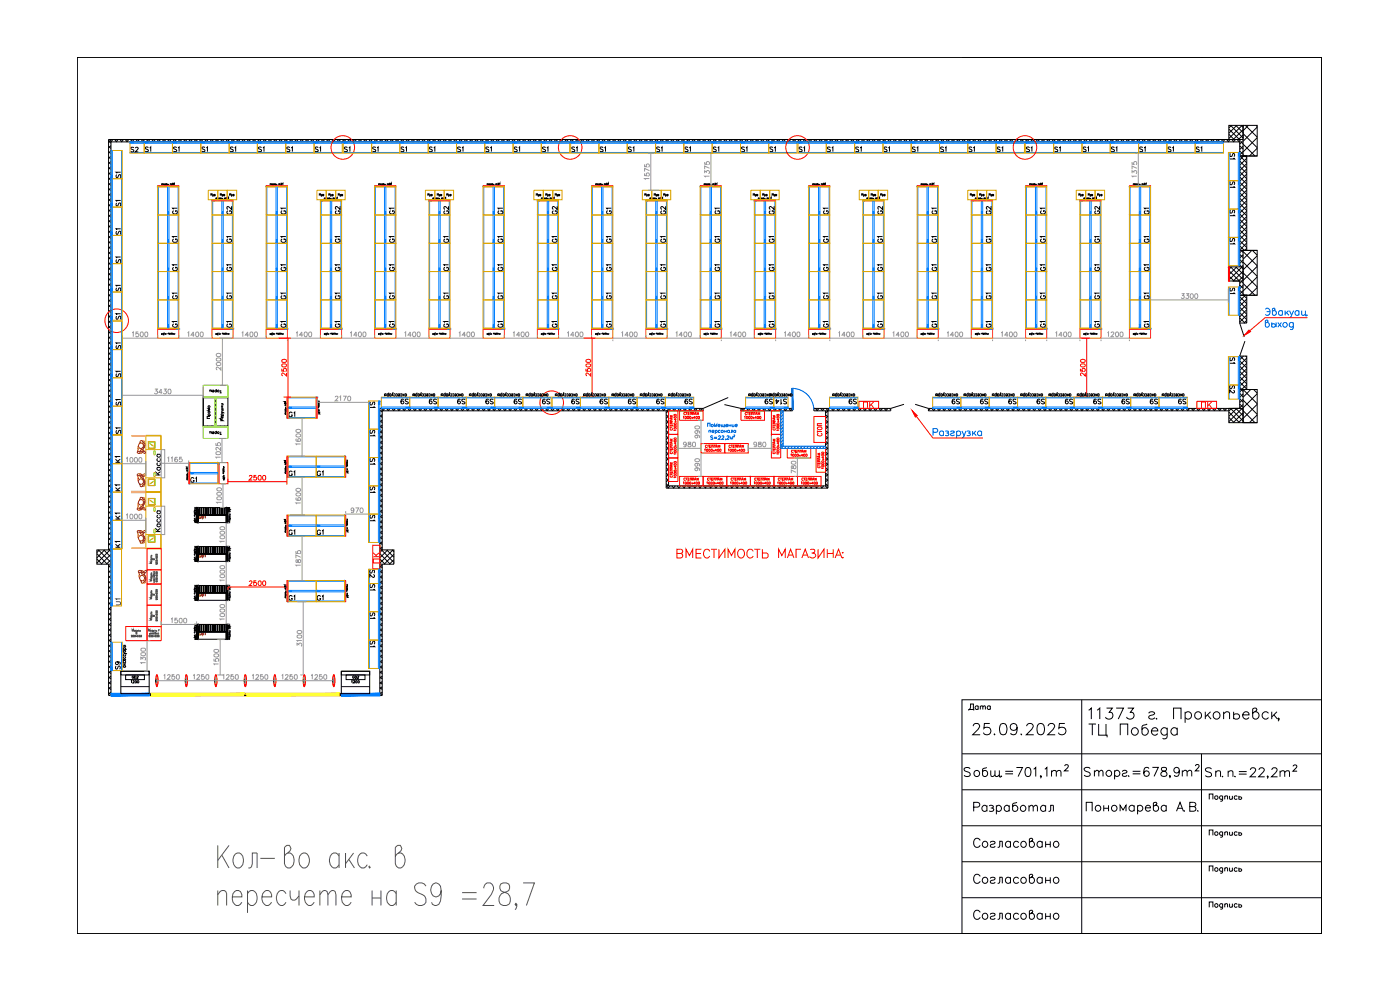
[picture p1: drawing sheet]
<svg xmlns="http://www.w3.org/2000/svg" width="420mm" height="297mm" viewBox="0 0 420 297" stroke-linecap="round" stroke-linejoin="round" font-family="sans-serif">
<defs><g id="words">
<text font-size="7.1" x="291" y="245.5">Разработал</text>
<text font-size="6.6" x="290.7" y="221.5">25.09.2025</text>
<g font-size="6.2">
<text x="291" y="255.4">Согласовано</text>
<text x="291" y="266.3">Согласовано</text>
</g>
<text font-size="5.7" fill="#f00" x="201.8" y="168.6">ВМЕСТИМОСТЬ МАГАЗИНА:</text>
<text font-size="5.7" x="291" y="276.9">Согласовано</text>
<text font-size="5.3" x="289.6" y="214.5">Дата</text>
<g font-size="4.9" fill="#f00">
<text x="257.9" y="123.5">ПК</text>
<text x="359.5" y="123.5">ПК</text>
<text x="114.7" y="170" transform="rotate(-90 114.7 170)">ПК</text>
</g>
<g font-size="4.4" fill="#dda500">
<text x="38.1" y="46.9">S2</text>
<text x="371.5" y="119.2" transform="rotate(-90 371.5 119.2)">S2</text>
<text x="113.2" y="174.6" transform="rotate(-90 113.2 174.6)">S2</text>
</g>
<g font-size="4.4" fill="#0ff">
<text x="42.3" y="46.6">S1</text>
<text x="109.7" y="178.2">S1</text>
</g>
<g font-size="4.4">
<text x="50.8" y="46.6">S1</text>
<text x="59.3" y="46.6">S1</text>
<text x="67.7" y="46.6">S1</text>
<text x="76.2" y="46.6">S1</text>
<text x="84.7" y="46.6">S1</text>
<text x="93.1" y="46.6">S1</text>
<text x="102" y="46.6">S1</text>
<text x="110.4" y="46.6">S1</text>
<text x="119.2" y="46.6">S1</text>
<text x="127.7" y="46.6">S1</text>
<text x="136.2" y="46.6">S1</text>
<text x="144.6" y="46.6">S1</text>
<text x="153.1" y="46.6">S1</text>
<text x="161.6" y="46.6">S1</text>
<text x="170.4" y="46.6">S1</text>
<text x="178.9" y="46.6">S1</text>
<text x="187.3" y="46.6">S1</text>
<text x="195.8" y="46.6">S1</text>
<text x="204.3" y="46.6">S1</text>
<text x="212.7" y="46.6">S1</text>
<text x="221.2" y="46.6">S1</text>
<text x="229.7" y="46.6">S1</text>
<text x="238.5" y="46.6">S1</text>
<text x="246.9" y="46.6">S1</text>
<text x="255.4" y="46.6">S1</text>
<text x="263.9" y="46.6">S1</text>
<text x="272.7" y="46.6">S1</text>
<text x="281.2" y="46.6">S1</text>
<text x="289.6" y="46.6">S1</text>
<text x="298.1" y="46.6">S1</text>
<text x="306.9" y="46.6">S1</text>
<text x="315.4" y="46.6">S1</text>
<text x="323.8" y="46.6">S1</text>
<text x="332.3" y="46.6">S1</text>
<text x="349.2" y="46.6">S1</text>
<text x="357.7" y="46.6">S1</text>
<text x="371.5" y="49" transform="rotate(-90 371.5 49)">S1</text>
<text x="37" y="54.7" transform="rotate(-90 37 54.7)">S1</text>
<text x="371.5" y="57.5" transform="rotate(-90 371.5 57.5)">S1</text>
<text x="37" y="63.1" transform="rotate(-90 37 63.1)">S1</text>
<text x="50.4" y="65.3">G1</text>
<text x="70.6" y="65.6" transform="rotate(-90 70.6 65.6)">G2</text>
<text x="83.3" y="65.3">G1</text>
<text x="103" y="65.6" transform="rotate(-90 103 65.6)">G2</text>
<text x="115.7" y="65.3">G1</text>
<text x="135.5" y="65.6" transform="rotate(-90 135.5 65.6)">G2</text>
<text x="148.2" y="65.3">G1</text>
<text x="167.9" y="65.6" transform="rotate(-90 167.9 65.6)">G2</text>
<text x="181" y="65.3">G1</text>
<text x="200.7" y="65.6" transform="rotate(-90 200.7 65.6)">G2</text>
<text x="213.4" y="65.3">G1</text>
<text x="233.2" y="65.6" transform="rotate(-90 233.2 65.6)">G2</text>
<text x="245.9" y="65.3">G1</text>
<text x="265.6" y="65.6" transform="rotate(-90 265.6 65.6)">G2</text>
<text x="278.3" y="65.3">G1</text>
<text x="298.4" y="65.6" transform="rotate(-90 298.4 65.6)">G2</text>
<text x="311.1" y="65.3">G1</text>
<text x="330.9" y="65.6" transform="rotate(-90 330.9 65.6)">G2</text>
<text x="342.2" y="65.3">G1</text>
<text x="371.5" y="66" transform="rotate(-90 371.5 66)">S1</text>
<text x="37" y="71.6" transform="rotate(-90 37 71.6)">S1</text>
<text x="54" y="74.1" transform="rotate(-90 54 74.1)">G1</text>
<text x="70.6" y="74.1" transform="rotate(-90 70.6 74.1)">G1</text>
<text x="86.8" y="74.1" transform="rotate(-90 86.8 74.1)">G1</text>
<text x="103" y="74.1" transform="rotate(-90 103 74.1)">G1</text>
<text x="119.2" y="74.1" transform="rotate(-90 119.2 74.1)">G1</text>
<text x="135.5" y="74.1" transform="rotate(-90 135.5 74.1)">G1</text>
<text x="151.7" y="74.1" transform="rotate(-90 151.7 74.1)">G1</text>
<text x="167.9" y="74.1" transform="rotate(-90 167.9 74.1)">G1</text>
<text x="184.5" y="74.1" transform="rotate(-90 184.5 74.1)">G1</text>
<text x="200.7" y="74.1" transform="rotate(-90 200.7 74.1)">G1</text>
<text x="217" y="74.1" transform="rotate(-90 217 74.1)">G1</text>
<text x="233.2" y="74.1" transform="rotate(-90 233.2 74.1)">G1</text>
<text x="249.4" y="74.1" transform="rotate(-90 249.4 74.1)">G1</text>
<text x="265.6" y="74.1" transform="rotate(-90 265.6 74.1)">G1</text>
<text x="281.9" y="74.1" transform="rotate(-90 281.9 74.1)">G1</text>
<text x="298.4" y="74.1" transform="rotate(-90 298.4 74.1)">G1</text>
<text x="314.7" y="74.1" transform="rotate(-90 314.7 74.1)">G1</text>
<text x="330.9" y="74.1" transform="rotate(-90 330.9 74.1)">G1</text>
<text x="345.7" y="74.1" transform="rotate(-90 345.7 74.1)">G1</text>
<text x="371.5" y="74.4" transform="rotate(-90 371.5 74.4)">S1</text>
<text x="37" y="80.1" transform="rotate(-90 37 80.1)">S1</text>
<text x="54" y="82.5" transform="rotate(-90 54 82.5)">G1</text>
<text x="70.6" y="82.5" transform="rotate(-90 70.6 82.5)">G1</text>
<text x="86.8" y="82.5" transform="rotate(-90 86.8 82.5)">G1</text>
<text x="103" y="82.5" transform="rotate(-90 103 82.5)">G1</text>
<text x="119.2" y="82.5" transform="rotate(-90 119.2 82.5)">G1</text>
<text x="135.5" y="82.5" transform="rotate(-90 135.5 82.5)">G1</text>
<text x="151.7" y="82.5" transform="rotate(-90 151.7 82.5)">G1</text>
<text x="167.9" y="82.5" transform="rotate(-90 167.9 82.5)">G1</text>
<text x="184.5" y="82.5" transform="rotate(-90 184.5 82.5)">G1</text>
<text x="200.7" y="82.5" transform="rotate(-90 200.7 82.5)">G1</text>
<text x="217" y="82.5" transform="rotate(-90 217 82.5)">G1</text>
<text x="233.2" y="82.5" transform="rotate(-90 233.2 82.5)">G1</text>
<text x="249.4" y="82.5" transform="rotate(-90 249.4 82.5)">G1</text>
<text x="265.6" y="82.5" transform="rotate(-90 265.6 82.5)">G1</text>
<text x="281.9" y="82.5" transform="rotate(-90 281.9 82.5)">G1</text>
<text x="298.4" y="82.5" transform="rotate(-90 298.4 82.5)">G1</text>
<text x="314.7" y="82.5" transform="rotate(-90 314.7 82.5)">G1</text>
<text x="330.9" y="82.5" transform="rotate(-90 330.9 82.5)">G1</text>
<text x="345.7" y="82.5" transform="rotate(-90 345.7 82.5)">G1</text>
<text x="37" y="88.5" transform="rotate(-90 37 88.5)">S1</text>
<text x="54" y="91" transform="rotate(-90 54 91)">G1</text>
<text x="70.6" y="91" transform="rotate(-90 70.6 91)">G1</text>
<text x="86.8" y="91" transform="rotate(-90 86.8 91)">G1</text>
<text x="103" y="91" transform="rotate(-90 103 91)">G1</text>
<text x="119.2" y="91" transform="rotate(-90 119.2 91)">G1</text>
<text x="135.5" y="91" transform="rotate(-90 135.5 91)">G1</text>
<text x="151.7" y="91" transform="rotate(-90 151.7 91)">G1</text>
<text x="167.9" y="91" transform="rotate(-90 167.9 91)">G1</text>
<text x="184.5" y="91" transform="rotate(-90 184.5 91)">G1</text>
<text x="200.7" y="91" transform="rotate(-90 200.7 91)">G1</text>
<text x="217" y="91" transform="rotate(-90 217 91)">G1</text>
<text x="233.2" y="91" transform="rotate(-90 233.2 91)">G1</text>
<text x="249.4" y="91" transform="rotate(-90 249.4 91)">G1</text>
<text x="265.6" y="91" transform="rotate(-90 265.6 91)">G1</text>
<text x="281.9" y="91" transform="rotate(-90 281.9 91)">G1</text>
<text x="298.4" y="91" transform="rotate(-90 298.4 91)">G1</text>
<text x="314.7" y="91" transform="rotate(-90 314.7 91)">G1</text>
<text x="330.9" y="91" transform="rotate(-90 330.9 91)">G1</text>
<text x="37" y="97" transform="rotate(-90 37 97)">S1</text>
<text x="54" y="99.5" transform="rotate(-90 54 99.5)">G1</text>
<text x="70.6" y="99.5" transform="rotate(-90 70.6 99.5)">G1</text>
<text x="86.8" y="99.5" transform="rotate(-90 86.8 99.5)">G1</text>
<text x="103" y="99.5" transform="rotate(-90 103 99.5)">G1</text>
<text x="119.2" y="99.5" transform="rotate(-90 119.2 99.5)">G1</text>
<text x="135.5" y="99.5" transform="rotate(-90 135.5 99.5)">G1</text>
<text x="151.7" y="99.5" transform="rotate(-90 151.7 99.5)">G1</text>
<text x="167.9" y="99.5" transform="rotate(-90 167.9 99.5)">G1</text>
<text x="184.5" y="99.5" transform="rotate(-90 184.5 99.5)">G1</text>
<text x="200.7" y="99.5" transform="rotate(-90 200.7 99.5)">G1</text>
<text x="217" y="99.5" transform="rotate(-90 217 99.5)">G1</text>
<text x="233.2" y="99.5" transform="rotate(-90 233.2 99.5)">G1</text>
<text x="249.4" y="99.5" transform="rotate(-90 249.4 99.5)">G1</text>
<text x="265.6" y="99.5" transform="rotate(-90 265.6 99.5)">G1</text>
<text x="281.9" y="99.5" transform="rotate(-90 281.9 99.5)">G1</text>
<text x="298.4" y="99.5" transform="rotate(-90 298.4 99.5)">G1</text>
<text x="314.7" y="99.5" transform="rotate(-90 314.7 99.5)">G1</text>
<text x="330.9" y="99.5" transform="rotate(-90 330.9 99.5)">G1</text>
<text x="345.7" y="99.5" transform="rotate(-90 345.7 99.5)">G1</text>
<text x="37" y="105.8" transform="rotate(-90 37 105.8)">S1</text>
<text x="367.9" y="110.1">S1</text>
<text x="37" y="114.3" transform="rotate(-90 37 114.3)">S1</text>
<text x="37" y="122.8" transform="rotate(-90 37 122.8)">S1</text>
<text x="119.2" y="122.4">S9</text>
<text x="127.7" y="122.4">S9</text>
<text x="136.2" y="122.4">S9</text>
<text x="144.6" y="122.4">S9</text>
<text x="153.1" y="122.4">S9</text>
<text x="161.6" y="122.4">S9</text>
<text x="170.4" y="122.4">S9</text>
<text x="178.9" y="122.4">S9</text>
<text x="187.3" y="122.4">S9</text>
<text x="195.8" y="122.4">S9</text>
<text x="204.3" y="122.4">S9</text>
<text x="228.2" y="122.4">S9</text>
<text x="231.4" y="122.4">S14</text>
<text x="253.6" y="122.4">S9</text>
<text x="284.3" y="122.4">S9</text>
<text x="293.2" y="122.4">S9</text>
<text x="301.6" y="122.4">S9</text>
<text x="310.1" y="122.4">S9</text>
<text x="318.6" y="122.4">S9</text>
<text x="327" y="122.4">S9</text>
<text x="335.5" y="122.4">S9</text>
<text x="344" y="122.4">S9</text>
<text x="352.4" y="122.4">S9</text>
<text x="37" y="131.2" transform="rotate(-90 37 131.2)">S1</text>
<text x="113.2" y="131.9" transform="rotate(-90 113.2 131.9)">S1</text>
<text x="93.8" y="143.9">G1</text>
<text x="113.2" y="140.4" transform="rotate(-90 113.2 140.4)">S1</text>
<text x="37" y="148.5" transform="rotate(-90 37 148.5)">K1</text>
<text x="109.7" y="148.9">S1</text>
<text x="93.8" y="161.6">G1</text>
<text x="37" y="165.5" transform="rotate(-90 37 165.5)">K1</text>
<text x="93.8" y="181.3">G1</text>
<text x="109.7" y="186.6">S1</text>
<text x="113.2" y="195.4" transform="rotate(-90 113.2 195.4)">S1</text>
<text x="37" y="202.1" transform="rotate(-90 37 202.1)">S9</text>
</g>
<g font-size="4.4" fill="#989898">
<text x="340.8" y="46.6">S1</text>
<text x="345.7" y="91" transform="rotate(-90 345.7 91)">G1</text>
<text x="113.2" y="123.5" transform="rotate(-90 113.2 123.5)">S1</text>
<text x="37" y="140.1" transform="rotate(-90 37 140.1)">K1</text>
<text x="49" y="143.6" transform="rotate(-90 49 143.6)">Касса</text>
<text x="37" y="157" transform="rotate(-90 37 157)">K1</text>
<text x="109.7" y="157.3">S1</text>
</g>
<text font-size="4.4" fill="#f00" x="371.5" y="89.3" transform="rotate(-90 371.5 89.3)">S1</text>
<g font-size="4.4" fill="#007fff">
<text x="85.4" y="126.3">G1</text>
<text x="85.4" y="143.9">G1</text>
<text x="56.1" y="146">G1</text>
<text x="85.4" y="161.6">G1</text>
<text x="37" y="182.7" transform="rotate(-90 37 182.7)">U1</text>
<text x="85.4" y="181.3">G1</text>
</g>
<text font-size="4.4" fill="#a5dd00" x="49" y="160.9" transform="rotate(-90 49 160.9)">Касса</text>
<g font-size="3.5">
<text x="58.6" y="156.6">GM1</text>
<text x="58.6" y="168.3">GM1</text>
<text x="38.5" y="204.6">GD2</text>
<text x="104.4" y="204.6">GD2</text>
</g>
</g></defs>
<g fill="#ff0" stroke="#ff0" stroke-width=".3">
<path d="M45.1 208.6v.2l28.3-.2zM45.1 208.8l28.3-.2v.2z"/>
<path d="M73.8 208.6v.2l28.3-.2zM73.8 208.8l28.3-.2v.2z"/>
<path d="M45.1 208v.3l28.3-.3zM45.1 208.3l28.3-.3v.3z"/>
<path d="M73.8 208v.3l28.3-.3zM73.8 208.3l28.3-.3v.3z"/>
</g>
<g fill="none" stroke="#000" stroke-width=".3">
<path d="M368.8 37.6h4.3v4.3h-4.3zM368.8 38.7l3.2 3.2M369.3 37.6l3.8 3.8M369.6 37.6l-.8 .8M370.9 37.6l2.2 2.2M371.2 37.6l-2.4 2.4M372.5 37.6l.6 .6M372.8 37.6l-4 4M373.1 37.6h4.2v9.2h-4.2zM373.1 38.9l-3 3M373.7 37.6l3.6 3.5M374.6 37.6l-1.5 1.6"/>
<path d="M377 37.6l.3 .4M377.3 38.1l-4.2 4.3M32.6 42.2l.7 .8M32.6 43.8l.7 .8M32.6 45.5l.7 .6M32.6 47l.7 .7M32.6 48.6l.7 .7M32.6 56.5l.7 .8M32.8 41.9l.7 .7M33.3 56.4l-.7 .7M33.3 48.5l-.7 .6M33.3 46.8l-.7 .8"/>
<path d="M33.3 45.3l-.7 .7M33.3 43.7l-.7 .7M33.3 42.1l-.7 .7M33.9 41.9l-.7 .7M34.4 41.9l.7 .7M35.5 41.9l-.7 .7M35.9 41.9l.7 .7M37.1 41.9l-.7 .7M47.1 41.9l.7 .7M48.2 41.9l-.7 .7M48.7 41.9l.6 .7M49.8 41.9l-.7 .7"/>
<path d="M56.6 41.9l.7 .7M57.8 41.9l-.7 .7M64.5 41.9l.8 .7M65.7 41.9l-.7 .7M66.2 41.9l.6 .7M72.5 41.9l.7 .7M73.6 41.9l-.7 .7M74.1 41.9l.7 .7M75.3 41.9l-.8 .7M82 41.9l.7 .7M83.2 41.9l-.7 .7M90 41.9l.7 .7"/>
<path d="M91.1 41.9l-.7 .7M91.6 41.9l.7 .7M97.9 41.9l.7 .7M99.1 41.9l-.7 .7M99.5 41.9l.7 .7M100.7 41.9l-.8 .7M107.5 41.9l.6 .7M108.6 41.9l-.7 .7M115.4 41.9l.7 .7M116.6 41.9l-.7 .7M117 41.9l.7 .7M118.1 41.9l-.7 .7"/>
<path d="M124.5 41.9l-.7 .7M124.9 41.9l.7 .7M126.1 41.9l-.7 .7M132.9 41.9l.7 .7M134.1 41.9l-.8 .7M134.5 41.9l.7 .7M140.8 41.9l.7 .7M142 41.9l-.7 .7M142.4 41.9l.7 .7M143.6 41.9l-.7 .7M150.4 41.9l.7 .7M151.5 41.9l-.7 .7"/>
<path d="M158.3 41.9l.7 .7M159.5 41.9l-.8 .7M159.9 41.9l.7 .7M167.4 41.9l-.7 .7M167.8 41.9l.8 .7M169 41.9l-.7 .7M175.8 41.9l.7 .7M176.9 41.9l-.7 .7M183.7 41.9l.7 .7M184.9 41.9l-.7 .7M185.3 41.9l.7 .7M192.8 41.9l-.7 .7"/>
<path d="M193.3 41.9l.7 .7M194.4 41.9l-.7 .7M201.2 41.9l.7 .7M202.4 41.9l-.7 .7M209.2 41.9l.7 .7M210.3 41.9l-.7 .7M210.8 41.9l.6 .7M218.3 41.9l-.8 .7M218.7 41.9l.7 .7M219.9 41.9l-.8 .7M226.6 41.9l.8 .7M227.8 41.9l-.7 .7"/>
<path d="M234.6 41.9l.7 .7M235.7 41.9l-.7 .7M236.2 41.9l.7 .7M237.3 41.9l-.7 .7M244.1 41.9l.7 .7M245.3 41.9l-.8 .7M252.1 41.9l.7 .7M253.2 41.9l-.7 .7M253.6 41.9l.8 .7M261.2 41.9l-.7 .7M261.6 41.9l.7 .7M262.7 41.9l-.7 .7"/>
<path d="M269.5 41.9l.7 .7M270.7 41.9l-.7 .7M271.1 41.9l.8 .7M277.5 41.9l.7 .7M278.6 41.9l-.7 .7M279.1 41.9l.7 .7M280.2 41.9l-.7 .7M286.6 41.9l-.7 .7M287 41.9l.7 .7M288.2 41.9l-.7 .7M295 41.9l.7 .7M296.1 41.9l-.7 .7"/>
<path d="M302.9 41.9l.7 .7M304.1 41.9l-.8 .7M304.5 41.9l.7 .7M305.7 41.9l-.7 .7M312 41.9l-.7 .7M312.4 41.9l.8 .7M313.6 41.9l-.7 .7M320.4 41.9l.7 .7M321.5 41.9l-.7 .7M322 41.9l.7 .7M329.5 41.9l-.7 .7M329.9 41.9l.8 .7"/>
<path d="M331.1 41.9l-.7 .7M337.9 41.9l.7 .7M339 41.9l-.7 .7M345.8 41.9l.7 .7M347 41.9l-.7 .7M347.4 41.9l.7 .7M354.9 41.9l-.7 .7M355.3 41.9l.8 .7M356.5 41.9l-.7 .7M363.3 41.9l.7 .7M364.5 41.9l-.7 .7M364.9 41.9l.7 .7"/>
<path d="M366 41.9l-.7 .7M366.5 41.9l.7 .7M367.7 41.9l-.8 .7M368.1 41.9l.7 .7M368.8 40.3l1.6 1.6M369.2 41.9l-.7 .7M369.6 41.9l.8 .7M370.8 41.9l-.7 .7M371.2 41.9l.8 .7M372.1 46.8h2.1v28.3h-2.1zM372.1 42.6v4.2h5.2M372.1 43.8l1 .9"/>
<path d="M372.1 45.3l1 1M372.1 48.3l2.1 2.1M372.1 49.9l2.1 2.2M372.1 51.5l2.1 2.1M372.1 53.1l2.1 2.1M372.1 54.7l2.1 2.1M372.1 56.3l2.1 2.1M372.1 57.9l2.1 2.1M372.1 59.5l2.1 2.1M372.1 46.8l2.1 2.1M372.4 41.9l-.7 .7M372.5 42.6l.6 .6"/>
<path d="M372.8 42.6l-.7 .7M372.8 41.9l.3 .2M373.1 42.6h-339.8v122.4M373.1 41.9h-340.5v123.1M373.1 40.5l-1.4 1.4M373.1 40.1l4.2 4.2M373.1 43.3l3.5 3.5M373.1 46.4l.4 .4M373.1 45.5l-1 1M373.1 43.9l-1 1M373.2 46.8l-1.1 1.2M373.7 46.8l.5 .5"/>
<path d="M374.2 58.6l-2.1 2.1M374.2 57l-2.1 2.1M374.2 55.4l-2.1 2.2M374.2 53.8l-2.1 2.2M374.2 52.2l-2.1 2.2M374.2 50.7l-2.1 2.1M374.2 49.1l-2.1 2.1M374.2 47.5l-2.1 2.1M377.3 44.5l-2.3 2.3M377.3 41.3l-4.2 4.3M32.6 64.5l.7 .7M32.6 66.1l.7 .7"/>
<path d="M32.6 74l.7 .7M33.3 73.9l-.7 .7M33.3 65.9l-.7 .7M33.3 64.3l-.7 .8M372.1 76.3l1 1M372.1 77.9l1 1M372.1 79.5l.5 .6M372.1 61l2.1 2.2M372.1 62.6l2.1 2.2M372.1 64.2l2.1 2.2M372.1 65.8l2.1 2.1M372.1 67.4l2.1 2.1"/>
<path d="M372.1 69l2.1 2.1M372.1 70.6l2.1 2.1M372.1 72.2l2.1 2.1M372.1 73.8l1.4 1.3M372.5 75.1l.6 .6M373.1 75.1h4.2v13.5h-4.2zM373.1 75.5l4.2 4.2M373.1 78.6l4.2 4.3M373.1 79.6l-.5 .5M373.1 78l-1 1M373.1 76.4l-1 1M374.2 74.5l-.7 .6"/>
<path d="M374.2 72.9l-2.1 2.1M374.2 71.3l-2.1 2.1M374.2 69.7l-2.1 2.1M374.2 68.1l-2.1 2.2M374.2 66.5l-2.1 2.2M374.2 65l-2.1 2.1M374.2 63.4l-2.1 2.1M374.2 61.8l-2.1 2.1M374.2 60.2l-2.1 2.1M375.7 75.1l-2.6 2.7M375.9 75.1l1.4 1.5M377.3 75.1h-5.2v5"/>
<path d="M377.3 79.9l-4.2 4.2M377.3 76.7l-4.2 4.3M32.6 82l.7 .7M32.6 89.9l.7 .7M32.6 91.5l.7 .7M32.6 97.9l.7 .7M32.6 99.5l.7 .6M33.3 99.3l-.7 .7M33.3 91.3l-.7 .8M33.3 89.8l-.7 .7M33.3 81.8l-.7 .7M368.8 80.1h4.3v4.2h-4.3z"/>
<path d="M368.8 81.2l3.2 3.1M368.8 82.8l1.6 1.5M369.3 80.1l3.8 3.7M369.6 80.1l-.8 .7M370.9 80.1l2.2 2.1M371.2 80.1l-2.4 2.4M372.1 88.6h2.1v8.3h-2.1zM372.1 88.6h5.2M372.1 85.5l1 1M372.1 87.1l1 1M372.1 89l2.1 2.1M372.1 90.6l2.1 2.1"/>
<path d="M372.1 92.2l2.1 2.1M372.1 93.8l2.1 2.1M372.1 95.4l1.5 1.5M372.1 96.9l1.3 4.2M372.5 80.1l.6 .6M372.5 84.3l.6 .6M372.8 80.1l-4 3.9M373.1 83l-1.4 1.3M373.1 81.4l-3 2.9M373.1 81.9l4.2 4.2M373.1 85l3.5 3.6M373.1 88.2l.4 .4"/>
<path d="M373.1 87.2l-1 1M373.1 85.6l-1 1M373.2 88.6l1 1M373.7 88.6l-1.6 1.7M374.2 96.1l-.8 .8M374.2 94.5l-2.1 2.1M374.2 92.9l-2.1 2.2M374.2 91.3l-2.1 2.2M374.2 89.7l-2.1 2.1M377.3 86.3l-2.3 2.3M377.3 83.1l-4.2 4.2M32.6 107.4l.7 .7"/>
<path d="M32.6 115.3l.7 .8M32.6 117l.7 .6M33.3 116.8l-.7 .7M33.3 115.2l-.7 .7M33.3 108.8l-.7 .7M33.3 107.3l-.7 .6M218.6 119.3l-7.6 3.2M372.1 106.8h2.1v10.1h-2.1zM372.1 116.9v5.6h-93.5M372.1 118.1l1 1M372.1 119.7l1 .9M372.1 116.9h1"/>
<path d="M372.1 108.3l2.1 2.1M372.1 109.9l2.1 2.1M372.1 111.4l2.1 2.2M372.1 113.1l2.1 2.1M372.1 114.6l2.1 2.1M372.2 106.8l2 2M372.5 116.9l.6 .6M373.1 116.9h4.2v9.9h-4.2zM373.1 116.9l4.2 4.2M373.1 119.8l-1 1M373.1 118.2l-1 1M373.2 106.8l-1.1 1.1"/>
<path d="M373.6 102.3l-1.5 4.5M373.8 106.8l.4 .4M374.2 115.4l-1.6 1.5M374.2 113.8l-2.1 2.1M374.2 112.2l-2.1 2.1M374.2 110.6l-2.1 2.1M374.2 109l-2.1 2.2M374.2 107.4l-2.1 2.1M375.4 116.9l-2.3 2.3M376.2 116.9l1.1 1.1M377.3 118.1l-4.2 4.3M32.6 124.9l.7 .7"/>
<path d="M32.6 132.8l.7 .7M32.6 134.4l.7 .7M33.3 134.3l-.7 .6M33.3 132.7l-.7 .7M33.3 124.7l-.7 .7M114 124.5l.7 .8M114 126.1l.7 .7M114 134.1l.7 .7M114.4 122.5l.7 .8M114.7 123.3v41.7M114.7 133.9l-.7 .7M114.7 126l-.7 .6"/>
<path d="M114.7 124.4l-.7 .7M115.5 122.5l-.7 .8M116 122.5l.7 .8M117.1 122.5l-.7 .8M117.5 122.5l.8 .8M125.1 122.5l-.7 .8M125.5 122.5l.7 .8M126.6 122.5l-.6 .8M133.5 122.5l.6 .8M134.6 122.5l-.7 .8M141.4 122.5l.7 .8M142.6 122.5l-.8 .8"/>
<path d="M143 122.5l.7 .8M150.5 122.5l-.7 .8M150.9 122.5l.7 .8M152.1 122.5l-.7 .8M158.9 122.5l.7 .8M160 122.5l-.7 .8M166.8 122.5l.7 .8M168 122.5l-.8 .8M168.4 122.5l.7 .8M176.3 122.5l.8 .8M177.5 122.5l-.7 .8M184.3 122.5l.7 .8"/>
<path d="M185.4 122.5l-.7 .8M193.4 122.5l-.7 .8M193.8 122.5l.7 .8M199.9 123.3v23.2h48.6v-23.2l-.7 .6M199.9 124.4l.7 .7M199.9 126l.7 .7M199.9 127.6l.7 .7M199.9 129.2l.7 .7M199.9 130.8l.7 .7M199.9 132.4l.7 .7M199.9 134l.7 .7M199.9 135.6l.7 .7"/>
<path d="M199.9 137.1l.7 .8M199.9 138.8l.7 .6M200.6 123.3v22.5l-.7-.7M200.6 132.8l-.7 .7M200.6 124.8l-.7 .7M200.6 139.1l-.7 .8M200.6 137.6l-.7 .6M200.6 136l-.7 .7M200.6 134.4l-.7 .7M200.6 131.2l-.7 .7M200.6 129.6l-.7 .7M200.6 128l-.7 .7"/>
<path d="M200.6 126.4l-.7 .8M201.8 122.5l.7 .8M202.9 122.5l-.7 .8M209.7 122.5l.7 .8M210.9 122.5l-.7 .8M211 122.5h-97v42.5M211 122.5v.8h-97M217.4 121.4l5 1.1M222.4 122.5h15.5M222.4 122.5v.8h15.5M222.4 122.5l.7 .8M223.6 122.5l-.7 .8"/>
<path d="M224 122.5l.7 .8M225.2 122.5l-.7 .8M225.6 122.5l.7 .8M226.8 122.5l-.8 .8M244.2 122.5h.1M244.2 122.5h23.1M244.2 122.5v.8h23.1v-.8M244.7 122.5l.7 .8M245.8 122.5l-.7 .8M246.2 122.5l.8 .8M247.4 122.5l-.7 .8M247.8 123.3v22.5"/>
<path d="M247.8 124.4l.7 .7M247.8 126l.7 .7M247.8 127.6l.7 .7M247.8 129.2l.7 .7M247.8 130.8l.7 .7M247.8 132.4l.7 .7M247.8 134l.7 .7M247.8 135.6l.7 .7M247.8 137.1l.7 .8M247.8 138.8l.7 .6M247.8 122.5l.8 .8M248.2 123.3l.3 .3"/>
<path d="M248.5 139.1l-.7 .8M248.5 137.6l-.7 .6M248.5 136l-.7 .7M248.5 134.4l-.7 .7M248.5 132.8l-.7 .7M248.5 131.2l-.7 .7M248.5 129.6l-.7 .7M248.5 128l-.7 .7M248.5 126.4l-.7 .8M248.5 124.8l-.7 .7M249 122.5l-.7 .8M249.5 122.5l.6 .8"/>
<path d="M250.6 122.5l-.7 .8M251 122.5l.7 .8M252.2 122.5l-.7 .8M264.9 122.5l-.7 .8M265.3 122.5l.8 .8M266.5 122.5l-.7 .8M266.9 122.5l.4 .4M271.3 121.3l-4 1.2M274.6 121.3l4 1.2M278.6 122.5v.8h90.2M279.2 122.5l-.6 .6 .2 .2M279.6 122.5l.7 .8"/>
<path d="M280.8 122.5l-.7 .8M281.2 122.5l.7 .8M282.4 122.5l-.7 .8M290.8 122.5l.7 .8M291.9 122.5l-.7 .8M298.7 122.5l.7 .8M299.9 122.5l-.7 .8M307.8 122.5l-.7 .8M308.2 122.5l.7 .8M316.2 122.5l.7 .8M317.3 122.5l-.7 .8M324.1 122.5l.8 .8"/>
<path d="M325.3 122.5l-.7 .8M333.2 122.5l-.7 .8M333.7 122.5l.7 .8M341.6 122.5l.7 .8M342.8 122.5l-.8 .8M349.5 122.5l.8 .8M350.7 122.5l-.7 .8M357.5 122.5l.7 .8M365.4 122.5l.8 .8M366.6 122.5l-.7 .8M367 122.5l.7 .8M368.2 122.5l-.7 .8"/>
<path d="M368.6 122.5l.2 .3M368.8 122.5h4.3v4.3h-4.3zM368.8 123.6l3.2 3.2M368.8 125.3l1.6 1.5M369.3 122.5l3.8 3.8M369.6 122.5l-.8 .8M370.9 122.5l2.2 2.2M371.2 122.5l-2.4 2.4M372.1 121.2l1 1M372.5 122.5l.6 .6M372.8 122.5l-4 4M373.1 125.4l-1.4 1.4"/>
<path d="M373.1 123.9l-3 2.9M373.1 126.8h4.2M373.1 120l4.2 4.3M373.1 123.2l3.5 3.6M373.1 126.4l.4 .4M373.1 121.4l-1 1M377.3 124.5l-2.3 2.3M377.3 121.3l-4.2 4.2M32.6 142.4l.7 .7M32.6 150.3l.7 .7M32.6 158.3l.7 .6M32.6 159.8l.7 .8"/>
<path d="M33.3 159.7l-.7 .7M33.3 158.1l-.7 .7M33.3 150.1l-.7 .8M33.3 142.2l-.7 .7M114 142l.7 .7M114 143.6l.7 .7M114 150l.7 .7M114 151.5l.7 .8M114 159.5l.7 .7M114.7 159.3l-.7 .7M114.7 151.4l-.7 .7M114.7 149.8l-.7 .7"/>
<path d="M114.7 143.5l-.7 .6M114.7 141.8l-.7 .8M199.9 140.3l.7 .7M199.9 141.9l.7 .7M199.9 143.5l.7 .7M200.6 145.5l-.3 .3M200.6 143.9l-.7 .7M200.6 142.3l-.7 .7M200.6 140.7l-.7 .7M201.2 145.8l-.8 .7M201.6 145.8l.7 .7M202.7 145.8l-.7 .7"/>
<path d="M203.1 145.8l.8 .7M204.3 145.8l-.7 .7M204.8 145.8l.7 .7M205.9 145.8l-.7 .7M206.4 145.8l.6 .7M207.5 145.8l-.7 .7M207.9 145.8l.7 .7M209.1 145.8l-.7 .7M209.5 145.8l.7 .7M210.7 145.8l-.7 .7M211.1 145.8l.7 .7M212.2 145.8l-.6 .7"/>
<path d="M212.7 145.8l.7 .7M213.9 145.8l-.8 .7M214.3 145.8l.7 .7M215.5 145.8l-.8 .7M215.9 145.8l.7 .7M217 145.8l-.7 .7M217.5 145.8l.7 .7M218.6 145.8l-.7 .7M219.1 145.8l.7 .7M220.2 145.8l-.7 .7M220.6 145.8l.7 .7M221.8 145.8l-.7 .7"/>
<path d="M222.2 145.8l.8 .7M223.4 145.8l-.7 .7M223.8 145.8l.7 .7M225 145.8l-.7 .7M225.4 145.8l.7 .7M226.6 145.8l-.7 .7M227 145.8l.7 .7M228.2 145.8l-.8 .7M228.6 145.8l.7 .7M229.7 145.8l-.6 .7M230.2 145.8l.7 .7M231.3 145.8l-.7 .7"/>
<path d="M231.8 145.8l.7 .7M232.9 145.8l-.7 .7M233.4 145.8l.6 .7M234.5 145.8l-.7 .7M234.9 145.8l.8 .7M236.1 145.8l-.7 .7M236.5 145.8l.7 .7M237.7 145.8l-.7 .7M238.1 145.8l.7 .7M239.3 145.8l-.7 .7M239.7 145.8l.7 .7M240.9 145.8l-.8 .7"/>
<path d="M241.3 145.8l.7 .7M242.5 145.8l-.7 .7M242.9 145.8l.7 .7M244 145.8l-.7 .7M244.5 145.8l.7 .7M245.6 145.8l-.7 .7M246.1 145.8l.7 .7M247.2 145.8l-.7 .7M247.7 145.8l.7 .7M247.8 140.3l.7 .7M247.8 141.9l.7 .7M247.8 143.5l.7 .7"/>
<path d="M247.8 145.1l.6 .7M248.5 145.8h-48.6l.8 .7M248.5 146.1l-.4 .4M248.5 145.5l-.3 .3M248.5 143.9l-.7 .7M248.5 142.3l-.7 .7M248.5 140.7l-.7 .7M29.1 165h4.2v4.3h-4.2zM29.1 166.1l3.1 3.2M29.1 167.7l1.5 1.6M29.5 165l3.8 3.8M29.8 165l-.7 .8"/>
<path d="M31.1 165l2.2 2.2M31.4 165l-2.3 2.4M32.6 169.3v39.4h.7v-39.4M32.6 169.7l.7 .7M32.6 171.2l.7 .7M32.6 172.8l.7 .8M32.6 174.4l.7 .7M32.6 176l.7 .7M33 165l-3.9 4M33.3 167.9l-1.4 1.4M33.3 166.3l-3 3M33.3 175.8l-.7 .8"/>
<path d="M33.3 174.3l-.7 .6M33.3 172.7l-.7 .7M33.3 171.1l-.7 .7M33.3 169.5l-.7 .7M114 165h4.2v4.3h-4.2zM114 166.1l3.1 3.2M114 169.3v39.4h.7v-39.4M114 161.1l.7 .7M114 162.7l.7 .7M114 179.2l.7 .7M114.5 165l3.7 3.8M114.7 162.5l-.7 .7"/>
<path d="M114.7 160.9l-.7 .7M114.7 179l-.7 .7M116.1 165l2.1 2.2M116.4 165l-2.4 2.4M117.7 165l.5 .6M117.9 165l-3.9 4M118.2 167.9l-1.3 1.4M118.2 166.3l-2.9 3M32.6 184l.7 .6M32.6 185.5l.7 .8M32.6 187.1l.7 .8M32.6 188.7l.7 .7"/>
<path d="M32.6 190.3l.7 .7M32.6 191.9l.7 .7M32.6 193.5l.7 .7M32.6 195.1l.7 .7M33.3 194.9l-.7 .7M33.3 193.3l-.7 .7M33.3 191.8l-.7 .6M33.3 190.1l-.7 .8M33.3 188.6l-.7 .7M33.3 187l-.7 .7M33.3 185.4l-.7 .7M33.3 183.8l-.7 .7"/>
<path d="M114 180.8l.7 .7M114 188.7l.7 .7M114 196.7l.7 .7M114 198.3l.7 .7M114 199.8l.7 .8M114.7 199.7l-.7 .7M114.7 198.1l-.7 .7M114.7 196.5l-.7 .7M114.7 188.6l-.7 .7M114.7 180.6l-.7 .7M32.6 203l.7 .7M32.6 204.6l.7 .7"/>
<path d="M32.6 206.2l.7 .7M32.6 207.8l.7 .7M33.3 207.6l-.7 .8M33.3 206l-.7 .7M33.3 204.5l-.7 .7M36.3 201.4h8.5v6.7h-8.5zM36.3 201.4h8.5v1.1h-8.5zM36.3 206h8.5M44.8 208.1h.3v.6h-.3zM46.8 204.1h.2M46.9 204.6l.1 .1M46.9 204.1h.1"/>
<path d="M46.9 204h.1M46.9 203.9v.1M46.9 204.4h.1M46.9 204.5h.1M47 204.5h-.2M47 204.2l-.1 .1M47 203.8l-.2 .1M55.7 204.1h.1M55.7 204.6l.1 .1M55.8 204.4h.1M55.8 204h.1M55.7 203.9l.1 .1"/>
<path d="M55.7 204.5h.1M55.8 204.5h-.1M55.8 204.2v.1M55.8 203.8l-.1 .1M64.5 204.1h.1M64.6 204.6l.1 .1M64.6 204.4h.1M64.6 204h.1M64.6 203.9v.1M64.6 204.5h.1M64.7 204.5h-.2M64.7 204.2v.1"/>
<path d="M64.7 203.8l-.2 .1M73.4 204.1h.1M73.4 208.1h.4v.6h-.4zM73.4 204.6l.1 .1M73.5 204.4h.1M73.5 204h.1M73.4 203.9l.1 .1M73.4 208.1l.4 .6M73.4 204.5h.1M73.5 204.5h-.1M73.5 204.2v.1M73.5 203.8l-.1 .1"/>
<path d="M73.8 208.1l-.4 .6M82.2 204.1h.1M82.3 204.6l.1 .1M82.3 204.4h.1M82.3 204h.1M82.3 203.9v.1M82.3 204.5h.1M82.4 204.5h-.2M82.4 204.2v.1M82.4 203.8l-.2 .1M91.1 204.1h.1M91.1 204.6l.1 .1"/>
<path d="M91.2 204h.1M91.1 203.9l.1 .1M91.1 204.5h.1M91.2 204.4h.1M91.2 204.5h-.1M91.2 204.2v.1M91.2 203.8l-.1 .1M99.9 204.1h.1M100 204.6l.1 .1M100 204h.1M100 203.9v.1M100 204.5h.1"/>
<path d="M100 204.4h.1M100.1 204.5h-.2M100.1 204.2v.1M100.1 203.8l-.2 .1M102.1 208.1h.3v.6h-.3zM102.4 201.4h8.5v6.7h-8.5zM102.4 201.4h8.5v1.1h-8.5zM102.4 206h8.5M103.9 202.5h5.6v1.4h-5.6zM114 201.5l.7 .6M114 203l.7 .7M114 204.6l.7 .7"/>
<path d="M114 206.2l.7 .7M114 207.8l.7 .7M114.7 201.3l-.7 .7M114.7 207.6l-.7 .8M114.7 206l-.7 .7M114.7 204.5l-.7 .7M114.7 202.8l-.7 .8"/>
</g>
<path d="M237.7 116.5v6.4h.3zM237.7 116.5h.3v6.4z" fill="#00f" stroke="#00f" stroke-width=".3"/>
<g fill="none" stroke="#00f" stroke-width=".3">
<path d="M237.9 116.5a6.5 6.5 0 0 1 6.3 6.4M212.4 128v-1h.7v1M212.8 129.3l.5-.2v.7M212.8 129.1v.7M213.7 129.4h.6a.3 .3 0 0 0-.3-.3 .3 .3 0 0 0-.3 .3l.1 .3h.5M213.9 130.9l-.2-.1-.4 .1 .6 .6v.3l-.6-.1M214.3 131.2h.9M214.3 131.5h.9M214.4 128v-.7l.4 .6 .3-.6v.7M214.7 129.2a.34 .34 0 0 1 .4 0 .34 .34 0 0 1 0 .5 .34 .34 0 0 1-.4 0M214.7 129.1v1.1M215.5 127.6h.6a.3 .3 0 0 0-.3-.3 .3 .3 0 0 0-.3 .3l.3 .4 .3-.1"/>
<path d="M215.6 131a.29 .29 0 0 1 .4-.2 .29 .29 0 0 1 .2 .4l-.6 .6h.7M216.1 129.2a.34 .34 0 0 0-.4 0 .34 .34 0 0 0 0 .5 .34 .34 0 0 0 .4 0M216.5 127.3v.7l.4-.2M216.6 131l.4-.2 .2 .3-.6 .7h.7M216.9 127.3l.1 .7 .5-.2M217.4 129.4h.6M217.4 129.1v.7M217.5 127.3l.1 .9M217.7 131.8v.2M217.8 127.6h.6a.3 .3 0 0 0-.3-.3 .3 .3 0 0 0-.3 .3l.3 .4 .3-.1M218 129.1v.7M218.2 131l.4-.2 .2 .3-.7 .7h.7"/>
<path d="M218.8 127.7h.6M218.8 127.3v.7M218.9 129.2a.34 .34 0 0 0-.5 0 .34 .34 0 0 0 0 .5 .34 .34 0 0 0 .5 0M218.9 129.1v.7M219.1 131.8v-.7l.4 .6 .4-.6v.7M219.3 129.8l.2-.1v-.6h.4v.7M219.4 127.3v.7M219.7 127.3l.1 .7 .5-.2M220.2 130.6l.2-.1 .1 .2-.3 .3h.3M220.3 127.3v.7M220.7 127.6h.6a.3 .3 0 0 0-.3-.3 .3 .3 0 0 0-.3 .3l.2 .4 .4-.1M220.8 129.2a.34 .34 0 0 0-.5 0 .34 .34 0 0 0 0 .5 .34 .34 0 0 0 .5 0"/>
<path d="M220.8 129.1v.7M234.3 123.3h.7v10.6h-.7zM234.3 133.9h13.5v.7h-13.5zM235 123.5l-.7 .6M235 124.4l-.7 .7M235 125.4l-.7 .7M235 126.3l-.7 .7M235 127.3l-.7 .7M235 128.2l-.7 .7M235 129.2l-.7 .7M235 130.1l-.7 .7M235 131.1l-.7 .7"/>
<path d="M235 132l-.7 .7M235 133l-.7 .7M235.1 133.9l-.7 .7M236 133.9l-.6 .7M237 133.9l-.7 .7M237.9 133.9l-.6 .7M238.9 133.9l-.7 .7M239.8 133.9l-.6 .7M240.8 133.9l-.7 .7M241.8 133.9l-.7 .7M242.7 133.9l-.7 .7M243.7 133.9l-.7 .7"/>
<path d="M244.6 133.9l-.7 .7M245.6 133.9l-.7 .7M246.5 133.9l-.7 .7M247.5 133.9l-.7 .7M247.7 134.6h.1"/>
<circle cx="213.7" cy="127.7" r=".34"/>
<circle cx="216.7" cy="129.4" r=".34"/>
</g>
<g fill="none" stroke="#f00" stroke-width=".3">
<path d="M83.7 101.5h3.6M84.6 110.6v.7l.6 .1a.49 .49 0 0 1 0-.8 .49 .49 0 0 1 .7 .1 .49 .49 0 0 1-.2 .7M84.6 109.4a.71 .71 0 0 1 .9-.3 .71 .71 0 0 1 .4 .8 .71 .71 0 0 1-.9 .3 .71 .71 0 0 1-.4-.8zM84.6 108a.72 .72 0 0 1 .9-.2 .72 .72 0 0 1 .4 .8l-1.1 .1-.2-.1zM85.1 119.2h2.2M86 111.9v.9l-1.2-.9-.2 .6 .3 .2M86.4 101.5v17.7M174.7 119.2h3.9M175.2 101.5h3.4M175.8 110.6v.7l.7 .1a.49 .49 0 0 1 0-.8 .49 .49 0 0 1 .7 .1 .49 .49 0 0 1-.2 .7M175.9 109.4a.69 .69 0 0 1 .9-.3 .69 .69 0 0 1 .4 .8 .69 .69 0 0 1-.9 .3 .69 .69 0 0 1-.4-.8zM175.9 108a.7 .7 0 0 1 .9-.2 .7 .7 0 0 1 .4 .8 .7 .7 0 0 1-.9 .2 .7 .7 0 0 1-.4-.8z"/>
<path d="M177.3 111.9v.9l-1-.9-.5 .3 .2 .5h.2M177.7 101.5v17.7M322.8 119.2h4.2M324.3 110.6v.7l.6 .1a.49 .49 0 0 1 0-.8 .49 .49 0 0 1 .7 .1 .49 .49 0 0 1-.2 .7M324.3 109.4a.69 .69 0 0 1 .9-.3 .69 .69 0 0 1 .4 .8 .69 .69 0 0 1-.8 .3 .69 .69 0 0 1-.5-.8zM324.3 108a.7 .7 0 0 1 .9-.2 .7 .7 0 0 1 .4 .8 .7 .7 0 0 1-.8 .2 .7 .7 0 0 1-.5-.8zM324.5 101.5h2.5M325.7 111.9v.9l-1-.9-.4 .3 .1 .5h.2M326.1 101.5v17.7M86.1 137.3v8.1M68.4 143.6v1.1M68.4 144.5h17.7"/>
<path d="M74.8 143l.3-.4 .5 .3-.9 1.1h1M76.9 142.6h-.7v.6a.49 .49 0 0 1 .7 .1 .49 .49 0 0 1-.1 .7 .49 .49 0 0 1-.7-.2M77.7 142.7l.2-.1a.73 .73 0 0 1 .5 .7 .73 .73 0 0 1-.5 .7l-.4-.5zM79 142.7a.66 .66 0 0 1 .8 .6 .66 .66 0 0 1-.8 .7l-.2-.5zM68.4 176.1v.9M68.4 176.1h17.7M74.8 174.6l.3-.3h.3l.2 .4-.9 1h1M76.9 174.3h-.7v.6a.49 .49 0 0 1 .7 0 .49 .49 0 0 1-.1 .7 .49 .49 0 0 1-.7-.2M77.7 174.4a.7 .7 0 0 1 .8 .5 .7 .7 0 0 1-.5 .8l-.5-.3zM79 174.4a.64 .64 0 0 1 .7 .6 .64 .64 0 0 1-.7 .6l-.2-.5zM86.1 175.2v1.7M47 205.8l.1 .2z"/>
<path d="M47 202.5l.1 .2zM47 202.6l-.1 1.6 .1 1.7 .1-3.3M47.2 202.6l.2 1.6-.2 1.7 .2-2.1zM47.2 202.6v-.1a2.91 2.91 0 0 0-.4 2.8l.2 .6M47.2 205.9h-.3M55.8 205.9a4.8 4.8 0 0 1 .1-3.4 4.8 4.8 0 0 1 .2 3.4M55.9 205.8v.2zM55.9 202.5v.2zM55.9 202.6l-.2 1.6 .2 1.7v-3.3M56 202.6l.2 1.6-.2 1.7M56.1 205.9h-.3M64.6 202.6l.1-.1a2.91 2.91 0 0 1 .3 2.8l-.1 .6"/>
<path d="M64.6 202.6l-.2 1.6 .2 1.7M64.7 205.8l.1 .2zM64.7 202.5l.1 .2zM64.7 202.6l-.2 1.6 .2 1.7 .1-3.3M64.9 202.6l.1 1.6-.1 1.7M64.9 205.9h-.3M73.5 202.6v-.1a2.91 2.91 0 0 1 .4 2.8l-.1 .6M73.5 202.6l-.2 1.6 .2 1.7M73.6 205.8v.2zM73.6 202.5v.2zM73.6 202.6l-.2 1.6 .2 1.7v-3.3M73.7 202.6l.2 1.6-.2 1.7"/>
<path d="M73.8 205.9h-.3M82.3 205.9a4.8 4.8 0 0 1 .2-3.4 4.8 4.8 0 0 1 .1 3.4M82.4 205.8l.1 .2zM82.4 202.5l.1 .2zM82.4 202.6l-.2 1.6 .2 1.7 .1-3.3M82.5 202.6l.2 1.6-.2 1.7M82.6 205.9h-.3M91.2 205.9a4.8 4.8 0 0 1 .1-3.4 4.8 4.8 0 0 1 .2 3.4M91.3 205.8v.2zM91.3 202.5v.2zM91.3 202.6l-.2 1.6 .2 1.7v-3.3M91.4 202.6l.2 1.6-.2 1.7"/>
<path d="M91.5 205.9h-.3M100 205.9a4.8 4.8 0 0 1 .2-3.4 4.8 4.8 0 0 1 .1 3.4M100.1 205.8l.1 .2zM100.1 202.5l.1 .2zM100.1 202.6l-.2 1.6 .2 1.7v-3.3M100.2 202.6l.2 1.6-.2 1.7M100.3 205.9h-.3"/>
<circle cx="102.9" cy="44.2" r="3.5"/>
<circle cx="171.1" cy="44.2" r="3.5"/>
<circle cx="239.4" cy="44.2" r="3.5"/>
<circle cx="307.6" cy="44.2" r="3.5"/>
<circle cx="35" cy="96.2" r="3.5"/>
<circle cx="165.6" cy="120.8" r="3.5"/>
</g>
<g fill="none" stroke="#989898" stroke-width=".3">
<path d="M193.4 52v.7h.7a.49 .49 0 0 1 0-.7 .49 .49 0 0 1 .7 .1 .49 .49 0 0 1-.2 .7M193.4 49.3v.7l.7 .1a.5 .5 0 0 1-.1-.8 .5 .5 0 0 1 .8 .1 .5 .5 0 0 1-.2 .7M194.4 57.1h3.6M194.9 53.6h-1.5l.3 .3M194.9 51.2l-1.5-.7v1M195.3 46v11.1M205.7 46h8.5M211.5 52v-.7l.5 .3a.46 .46 0 0 1 .8-.3 .46 .46 0 0 1-.2 .8M211.5 48.6v.7h.6a.51 .51 0 0 1 0-.7 .51 .51 0 0 1 .8 .1 .51 .51 0 0 1-.3 .7M212.9 52.9h-1.4l.3 .3M212.9 50.5l-1.4-.7v1M213.3 46v9.7"/>
<path d="M213.7 55.7h.5M339.8 52v-.7l.5 .3a.46 .46 0 0 1 .7-.3 .46 .46 0 0 1-.1 .8M339.8 48.6v.7h.5a.51 .51 0 0 1 .1-.7 .51 .51 0 0 1 .7 .1 .51 .51 0 0 1-.2 .7M340.7 55.7h4.2M341.2 52.9h-1.4l.2 .3M341.2 50.5l-1.4-.7v1M341.6 46v9.7M39.7 99.9l.3-.3v1.4M41.5 99.6h-.7v.6a.51 .51 0 0 1 .8 0 .51 .51 0 0 1-.1 .8 .51 .51 0 0 1-.8-.3M42.3 99.7l.2-.1a.76 .76 0 0 1 .5 .7 .76 .76 0 0 1-.5 .7l-.4-.6zM43.6 99.7l.2-.1a.76 .76 0 0 1 .6 .7 .76 .76 0 0 1-.6 .7l-.4-.6zM56.3 99.9l.3-.3v1.4"/>
<path d="M58.9 99.7l.2-.1a.76 .76 0 0 1 .5 .7 .76 .76 0 0 1-.5 .7l-.4-.6zM60.3 99.7l.1-.1a.68 .68 0 0 1 .6 .8 .68 .68 0 0 1-.7 .6l-.2-.6zM72.5 99.9l.4-.3v1.4M75.2 99.7a.65 .65 0 0 1 .7 .6 .65 .65 0 0 1-.7 .7l-.2-.6zM76.5 99.7a.65 .65 0 0 1 .8 .6 .65 .65 0 0 1-.8 .7l-.2-.6zM88.8 99.9l.4-.3v1.4M91.5 99.7a.65 .65 0 0 1 .7 .6 .65 .65 0 0 1-.7 .7l-.2-.6zM92.8 99.7l.2-.1a.76 .76 0 0 1 .6 .7 .76 .76 0 0 1-.6 .7l-.4-.6zM105.1 99.9l.3-.3v1.4M107.6 99.9l.2-.2a.64 .64 0 0 1 .7 .6 .64 .64 0 0 1-.7 .7zM109.1 99.7a.65 .65 0 0 1 .8 .6 .65 .65 0 0 1-.8 .7l-.2-.6zM121.4 99.9l.3-.3v1.4"/>
<path d="M124 99.7a.65 .65 0 0 1 .8 .6 .65 .65 0 0 1-.8 .7l-.2-.6zM125.4 99.7l.2-.1a.76 .76 0 0 1 .5 .7 .76 .76 0 0 1-.5 .7l-.4-.6zM137.7 99.9l.3-.3v1.4M140.2 99.9l.3-.3a.68 .68 0 0 1 .5 .8 .68 .68 0 0 1-.7 .6zM141.5 99.9l.2-.2a.64 .64 0 0 1 .7 .6 .64 .64 0 0 1-.7 .7zM154 99.9l.3-.3v1.4M156.6 99.7a.65 .65 0 0 1 .8 .6 .65 .65 0 0 1-.8 .7l-.2-.6zM157.9 99.7a.65 .65 0 0 1 .8 .6 .65 .65 0 0 1-.8 .7l-.2-.6zM170.3 99.9l.3-.3v1.4M172.9 99.7l.2-.1a.76 .76 0 0 1 .5 .7 .76 .76 0 0 1-.5 .7l-.4-.6zM174.1 99.9l.3-.3a.68 .68 0 0 1 .6 .8 .68 .68 0 0 1-.8 .6zM186.5 99.9l.3-.3v1.4"/>
<path d="M189.1 99.7a.65 .65 0 0 1 .8 .6 .65 .65 0 0 1-.8 .7l-.1-.6zM190.5 99.7a.65 .65 0 0 1 .8 .6 .65 .65 0 0 1-.8 .7l-.2-.6zM202.8 99.9l.3-.3v1.4M205.4 99.7l.2-.1a.76 .76 0 0 1 .6 .7 .76 .76 0 0 1-.6 .7l-.4-.6zM206.8 99.7l.2-.1a.76 .76 0 0 1 .5 .7 .76 .76 0 0 1-.5 .7l-.4-.6zM219.1 99.9l.3-.3v1.4M221.6 99.9l.1-.2a.64 .64 0 0 1 .8 .6 .64 .64 0 0 1-.8 .7zM223 99.7a.65 .65 0 0 1 .8 .6 .65 .65 0 0 1-.8 .7l-.1-.6zM235.4 99.9l.3-.3v1.4M238 99.7a.65 .65 0 0 1 .8 .6 .65 .65 0 0 1-.8 .7l-.2-.6zM239.3 99.7l.3-.1a.76 .76 0 0 1 .5 .7 .76 .76 0 0 1-.5 .7l-.5-.6zM251.7 99.9l.3-.3v1.4"/>
<path d="M254.1 99.9l.4-.3a.68 .68 0 0 1 .5 .8 .68 .68 0 0 1-.7 .6zM255.6 99.7a.65 .65 0 0 1 .8 .6 .65 .65 0 0 1-.8 .7l-.2-.6zM267.9 99.9l.4-.3v1.4M270.5 99.7a.65 .65 0 0 1 .8 .6 .65 .65 0 0 1-.8 .7l-.2-.6zM271.9 99.7a.65 .65 0 0 1 .8 .6 .65 .65 0 0 1-.8 .7l-.2-.6zM284.2 99.9l.4-.3v1.4M286.8 99.7l.2-.1a.76 .76 0 0 1 .6 .7 .76 .76 0 0 1-.6 .7l-.4-.6zM288 99.9l.4-.3a.68 .68 0 0 1 .5 .8 .68 .68 0 0 1-.7 .6zM300.5 99.9l.3-.3v1.4M303.1 99.7a.65 .65 0 0 1 .8 .6 .65 .65 0 0 1-.8 .7l-.2-.6zM304.4 99.7a.65 .65 0 0 1 .8 .6 .65 .65 0 0 1-.8 .7l-.2-.6zM316.8 99.9l.3-.3v1.4"/>
<path d="M319.4 99.7l.2-.1a.76 .76 0 0 1 .5 .7 .76 .76 0 0 1-.5 .7l-.4-.6zM320.7 99.7l.3-.1a.69 .69 0 0 1 .5 .8 .69 .69 0 0 1-.8 .6l-.2-.6zM332.3 99.9l.4-.3v1.4M333.5 99.9l.2-.3 .6 .3-.9 1.1h.9M335 99.7l.2-.1a.69 .69 0 0 1 .5 .8 .69 .69 0 0 1-.7 .6l-.2-.6zM336.3 99.7l.2-.1a.68 .68 0 0 1 .6 .8 .68 .68 0 0 1-.8 .6l-.2-.6zM345.3 90h23.4M354.6 88.1h.8l-.4 .6a.47 .47 0 0 1 .4 .4 .47 .47 0 0 1-.4 .5 .47 .47 0 0 1-.5-.3M356 88.1h.7l-.4 .6a.47 .47 0 0 1 .5 .4 .47 .47 0 0 1-.4 .5 .47 .47 0 0 1-.6-.3M357.4 88.2a.64 .64 0 0 1 .7 .6 .64 .64 0 0 1-.7 .7l-.2-.6zM358.7 88.2a.65 .65 0 0 1 .8 .6 .65 .65 0 0 1-.8 .7l-.2-.6zM368.7 86.6v4.3"/>
<path d="M36.7 101.5h10.6M36.7 113.8v5.7M36.7 118.6h24.3M46.5 116.7h.7l-.4 .6a.47 .47 0 0 1 .5 .4 .47 .47 0 0 1-.4 .5 .47 .47 0 0 1-.6-.3M47.3 100.6v.4M48.7 117.7h-1l.7-1v1.5M49.2 116.7h.7l-.4 .6a.46 .46 0 0 1 .4 .7 .46 .46 0 0 1-.8-.1M50.6 116.8a.65 .65 0 0 1 .7 .7 .65 .65 0 0 1-.7 .6l-.2-.6zM53.7 101.5h9.9M53.7 100.6v.4M58.4 100.5h-1.1l.7-.9v1.4M61 116.1v3.4"/>
<path d="M63.6 100.6v.4M65 109a.7 .7 0 0 1 .8-.3 .7 .7 0 0 1 .4 .8l-1.1 .1-.2-.3zM65 107.6a.7 .7 0 0 1 .8-.3 .7 .7 0 0 1 .4 .8l-1.1 .2-.2-.4zM65 106.2a.7 .7 0 0 1 .8-.2 .7 .7 0 0 1 .4 .8 .7 .7 0 0 1-.8 .3 .7 .7 0 0 1-.4-.9zM65.9 101.5h3.6M65.9 115.6h2.1M66.3 110.1v.9l-1.2-.9-.2 .6 .3 .2M66.7 101.5v14.1M70 101.5h9.9M70 100.6v.4M74.7 100.5h-1.1l.7-.9v1.4M79.9 100.6v.4"/>
<path d="M86.3 101.5h9.9M86.3 101.9v.4M90.9 100.5h-1l.7-.9v1.4M95.2 119.6v2M96.2 100.6v.4M100.6 119.2l.3-.3 .5 .1v.4l-.8 .9h.9M101.9 119.1l.3-.2v1.4M102.5 101.5h9.9M102.5 100.6v.4M103 118.9h.9l-.7 1.4M104.4 119.1l.1-.2a.64 .64 0 0 1 .8 .7 .64 .64 0 0 1-.8 .6zM107.2 100.5h-1l.7-.9v1.4"/>
<path d="M112.4 100.6v.4M118.8 101.5h9.9M118.8 100.6v.4M123.5 100.5h-1l.6-.9v1.4M128.7 100.6v.4M135.1 101.5h9.9M135.1 100.6v.4M139.8 100.5h-1l.6-.9v1.4M145 100.6v.4M151.4 101.5h9.9M151.4 100.6v.4M156.1 100.5h-1l.6-.9v1.4"/>
<path d="M161.3 100.6v.4M167.6 101.5h9.9M167.6 100.6v.4M172.3 100.5h-1l.7-.9v1.4M177.5 100.6v.4M183.9 101.5h9.9M183.9 101.9v.4M188.6 100.5h-1l.7-.9v1.4M193.8 100.6v.4M200.2 101.5h9.9M200.2 100.6v.4M204.9 100.5h-1l.6-.9v1.4"/>
<path d="M210.1 100.6v.4M216.5 101.5h9.9M216.5 101.9v.4M221.2 100.5h-1l.6-.9v1.4M226.4 100.6v.4M232.8 101.5h9.9M232.8 101.9v.4M237.4 100.5h-1l.7-.9v1.4M242.7 100.6v.4M249 101.5h9.9M249 101.9v.4M253.7 100.5h-1l.7-.9v1.4"/>
<path d="M258.9 100.6v.4M265.3 101.5h9.9M265.3 100.6v.4M270 100.5h-1l.6-.9v1.4M275.2 100.6v.4M281.6 101.5h9.9M281.6 101.9v.4M286.3 100.5h-1l.6-.9v1.4M291.5 100.6v.4M297.9 101.5h9.9M297.9 101.9v.4M302.6 100.5h-1l.6-.9v1.4"/>
<path d="M307.8 101.9v.4M314.1 101.5h10M314.1 101.9v.4M318.8 100.5h-1l.7-.9v1.4M324.1 101.9v.4M330.4 101.5h8.5M330.4 101.9v.4M338.9 101.9v.4M36.7 139.1h7.1M39.1 137.4a.65 .65 0 0 1 .8 .6 .65 .65 0 0 1-.8 .6l-.1-.5zM40.5 137.4a.65 .65 0 0 1 .8 .6 .65 .65 0 0 1-.8 .6l-.2-.5zM41.9 137.4l.2-.1a.73 .73 0 0 1 .5 .7 .73 .73 0 0 1-.5 .7l-.5-.6z"/>
<path d="M43.8 138.2v4.7M48.4 139h8.2M50.3 137.4l.3-.2v1.4M51.3 137.4l.4-.2v1.4M53.2 137.4v-.2a.64 .64 0 0 0-.8 .6 .64 .64 0 0 0 .7 .7 .43 .43 0 0 0 0-.7 .43 .43 0 0 0-.7 .3M54.6 137.2h-.7l-.1 .6a.5 .5 0 0 1 .8-.1 .5 .5 0 0 1-.1 .8 .5 .5 0 0 1-.7-.2M56.6 138.2v3.3M64.8 133v.6l.6 .1a.51 .51 0 0 1 0-.8 .51 .51 0 0 1 .8 .1 .51 .51 0 0 1-.3 .8M64.8 135.7a.7 .7 0 0 1 .9-.3 .7 .7 0 0 1 .4 .9 .7 .7 0 0 1-.9 .2 .7 .7 0 0 1-.4-.8zM65.8 131.6h2.2M65.8 138.8h2.2M66.2 137.2h-1.4l.3 .3"/>
<path d="M66.2 134.1v1l-1.1-.9-.3 .6 .3 .2M66.6 131.6v7.2M86.9 125.5h4.7M86.9 136.8h4.7M88.9 130.4a.7 .7 0 0 1 .8-.3 .7 .7 0 0 1 .5 .8 .7 .7 0 0 1-.9 .3 .7 .7 0 0 1-.4-.8zM88.9 129a.7 .7 0 0 1 .8-.2 .7 .7 0 0 1 .5 .8 .7 .7 0 0 1-.9 .2 .7 .7 0 0 1-.4-.8zM89 131.6l-.1 .1a.7 .7 0 0 0 .5 .9 .7 .7 0 0 0 .8-.5 .44 .44 0 0 0-.3-.5 .44 .44 0 0 0-.5 .3 .44 .44 0 0 0 .3 .5M90.2 133.2h-1.4l.3 .3M90.7 125.5v11.3M95.2 120.7h15.4M203.4 130.8v4.6M203.4 134.5h7"/>
<path d="M206 133.1a.44 .44 0 0 1-.6 .5 .44 .44 0 0 1-.2-.7 .44 .44 0 0 1 .7 0l-.1 1.1-.6-.1M206.6 132.7v.4a.58 .58 0 0 1 .7 .2 .58 .58 0 0 1-.1 .7h-.6a.6 .6 0 0 1 0-.7 .6 .6 0 0 1 .6-.2v-.4zM208 132.7h.2a.73 .73 0 0 1 .5 .7 .73 .73 0 0 1-.5 .7l-.4-.6zM208.6 128a.7 .7 0 0 1 .9-.3 .7 .7 0 0 1 .4 .8 .7 .7 0 0 1-.9 .3 .7 .7 0 0 1-.4-.8zM208.6 137.8a.7 .7 0 0 1 .8-.2 .7 .7 0 0 1 .5 .7 .69 .69 0 0 1-.9 .3 .69 .69 0 0 1-.4-.8zM209 130.5a.45 .45 0 0 1 .3 .7 .45 .45 0 0 1-.7 .1 .45 .45 0 0 1 .1-.7h1l.3 .3-.3 .4M209 129.2a.45 .45 0 0 1 .4 .6 .45 .45 0 0 1-.7 .2 .45 .45 0 0 1 0-.7l.7-.1 .5 .2 .1 .3-.3 .3M209 139a.45 .45 0 0 1 .4 .6 .45 .45 0 0 1-.7 .2 .45 .45 0 0 1 0-.7l.7-.1 .5 .2-.2 .7M209.5 126.1h1.1M210.4 126.1v7M210.4 133.5v1.9M210.4 135.9v7"/>
<path d="M210.8 133.1h.5M210.8 135.9h.5M224.6 134.5h6.9M224.6 133.5v1.9M227.1 133.1a.43 .43 0 0 1-.7 .3 .43 .43 0 0 1-.1-.6 .43 .43 0 0 1 .7 .1l.1 .2a.63 .63 0 0 1-.5 1l-.3-.2M227.7 132.7v.4a.6 .6 0 0 1 .6 .2 .6 .6 0 0 1 .1 .7h-.7a.58 .58 0 0 1 0-.7 .58 .58 0 0 1 .7-.2v-.4zM229.1 132.7a.66 .66 0 0 1 .8 .7 .66 .66 0 0 1-.8 .6l-.2-.5zM231.5 130.8v4.6M237.5 139.9v.6h.4a.55 .55 0 0 1 .2-.6 .55 .55 0 0 1 .7 0l.1 .4a.48 .48 0 0 1-.7 .3 .48 .48 0 0 1-.2-.6l-.2-.2zM237.5 138.5l.6-.1 .7 .1a.65 .65 0 0 1-.6 .8 .65 .65 0 0 1-.7-.8zM238.4 137.4h4.5M239.3 137.4v5.5"/>
<path d="M36.7 156.1h7.1M39.1 154.3a.65 .65 0 0 1 .8 .7 .65 .65 0 0 1-.8 .6l-.1-.5zM40.5 154.3a.65 .65 0 0 1 .8 .7 .65 .65 0 0 1-.8 .6l-.2-.5zM41.9 154.3a.7 .7 0 0 1 .8 .5 .7 .7 0 0 1-.5 .9l-.5-.3zM43.8 155.2v4.7M65.1 149.3a.7 .7 0 0 1 .9-.3 .7 .7 0 0 1 .4 .8 .69 .69 0 0 1-.8 .3 .69 .69 0 0 1-.5-.8zM65.1 147.9a.7 .7 0 0 1 .9-.3 .7 .7 0 0 1 .4 .8 .7 .7 0 0 1-.9 .3 .7 .7 0 0 1-.4-.8zM65.1 146.5a.7 .7 0 0 1 .9-.2 .7 .7 0 0 1 .4 .8 .7 .7 0 0 1-.9 .2 .7 .7 0 0 1-.4-.8zM66 152.3h1.4M66.1 159.6a.72 .72 0 0 1 .8-.3 .72 .72 0 0 1 .5 .8 .71 .71 0 0 1-.9 .3 .71 .71 0 0 1-.4-.8zM66.1 158.2a.72 .72 0 0 1 .9-.2 .72 .72 0 0 1 .4 .8l-1.1 .1-.2-.1zM66.2 145.1h1.6"/>
<path d="M66.5 150.7h-1.4l.2 .4M66.9 145.1v7.2M67.9 156.8v7.1M68.3 156.8h.5M86.9 143.2h4.7M86.9 154.5h4.7M88.9 148.1a.7 .7 0 0 1 .8-.3 .7 .7 0 0 1 .5 .8 .7 .7 0 0 1-.9 .3 .7 .7 0 0 1-.4-.8zM88.9 146.7a.7 .7 0 0 1 .8-.2 .7 .7 0 0 1 .5 .8 .7 .7 0 0 1-.9 .2 .7 .7 0 0 1-.4-.8zM89 149.3l-.1 .1a.7 .7 0 0 0 .5 .9 .7 .7 0 0 0 .8-.5 .44 .44 0 0 0-.3-.5 .44 .44 0 0 0-.5 .3 .44 .44 0 0 0 .3 .5M90.2 150.9h-1.4l.3 .3M90.7 143.2v11.3M103.7 153.4v.7"/>
<path d="M103.7 154.2h6.9M106.2 152.9a.43 .43 0 0 1-.6 .3 .43 .43 0 0 1-.1-.7 .43 .43 0 0 1 .7 .1l-.2 1.1-.6-.1M106.7 152.4h.9l-.6 1.4M108.2 152.5a.65 .65 0 0 1 .8 .6 .65 .65 0 0 1-.8 .6l-.2-.5zM209 140.4a.45 .45 0 0 1 .4 .6 .45 .45 0 0 1-.7 .2 .45 .45 0 0 1 0-.8h.7l.5 .2 .1 .3-.3 .3M209.5 142.9h1.1M238.4 142.9h.5M238.9 141.7l-1.4-.7v1M66.1 160.9a.71 .71 0 0 1 .8-.3 .71 .71 0 0 1 .5 .8 .71 .71 0 0 1-.9 .4 .71 .71 0 0 1-.4-.9zM66.1 172.6l.5-.2 .8 .2a.66 .66 0 0 1-.7 .7 .66 .66 0 0 1-.6-.7zM66.1 171.3a.71 .71 0 0 1 .8-.3 .71 .71 0 0 1 .5 .8 .71 .71 0 0 1-.9 .3 .71 .71 0 0 1-.4-.8zM66.1 169.9a.72 .72 0 0 1 .8-.3 .72 .72 0 0 1 .5 .8 .71 .71 0 0 1-.9 .3 .71 .71 0 0 1-.4-.8z"/>
<path d="M67.4 162.4h-1.4l.3 .4M67.4 174.1h-1.4l.3 .3M67.9 168.5v7.1M68.3 163.9h.5M68.3 168.5h.5M68.3 175.6h.5M86.9 160.9h4.7M86.9 174.2h4.7M88.8 165.3v.7l.6 .1a.51 .51 0 0 1 0-.8 .51 .51 0 0 1 .8 .1 .51 .51 0 0 1-.3 .7M88.9 168v.7h.4a.6 .6 0 0 1 .2-.7 .6 .6 0 0 1 .7 0v.5l-.3 .3-.4-.2-.2-.6zM90.2 169.6h-1.4l.3 .3M90.2 167.2l-1.4-.7v1"/>
<path d="M90.7 160.9v13.3M42.3 198v-.8l.5 .4a.47 .47 0 0 1 .5-.4 .47 .47 0 0 1 .5 .4 .47 .47 0 0 1-.4 .5M42.3 196l.6-.2 .7 .2a.66 .66 0 0 1-.6 .8 .66 .66 0 0 1-.7-.8zM42.3 194.7a.71 .71 0 0 1 .9-.3 .71 .71 0 0 1 .4 .8 .71 .71 0 0 1-.8 .3 .71 .71 0 0 1-.5-.8zM43.7 198.8h-1.4l.2 .4M44.1 192.2v9.2M44.6 192.2h.4M48.4 186.5v1M48.4 187.4h10.6M51.3 185.7l.4-.2v1.4M53.2 185.5h-.7v.6a.49 .49 0 0 1 .7 0 .49 .49 0 0 1-.1 .7 .49 .49 0 0 1-.7-.2M54 185.6l.2-.1a.73 .73 0 0 1 .5 .7 .73 .73 0 0 1-.5 .7l-.5-.6z"/>
<path d="M55.3 185.6l.2-.1a.68 .68 0 0 1 .5 .7 .68 .68 0 0 1-.7 .6l-.2-.5zM59 186.5v.4M64.2 197.6v.7l.6 .1a.5 .5 0 0 1 0-.8 .5 .5 0 0 1 .7 .1 .5 .5 0 0 1-.2 .7M64.2 196.4a.72 .72 0 0 1 .9-.3 .72 .72 0 0 1 .5 .8 .72 .72 0 0 1-.9 .3 .72 .72 0 0 1-.5-.8zM64.2 195l.6-.2 .8 .2a.66 .66 0 0 1-.7 .8 .66 .66 0 0 1-.7-.8zM65.2 191.9h2.2M65.6 199.2h-1.4l.3 .3M66.1 184.3l.5-.2 .8 .2a.66 .66 0 0 1-.7 .7 .66 .66 0 0 1-.6-.7zM66.1 182.9l.5-.2 .8 .2a.66 .66 0 0 1-.7 .8 .66 .66 0 0 1-.6-.8zM66.1 181.6a.71 .71 0 0 1 .8-.3 .71 .71 0 0 1 .5 .8 .71 .71 0 0 1-.9 .3 .71 .71 0 0 1-.4-.8zM66.1 191.9v10.6M67.4 185.7h-1.4l.3 .4"/>
<path d="M67.9 180.2v7.1M68.3 180.2h.5M68.3 187.3h.5M89.1 193.7v-.7l.6 .4a.47 .47 0 0 1 .7-.3 .47 .47 0 0 1-.1 .8M89.2 180.5h2.7M89.2 190.7l.6-.2 .7 .2a.65 .65 0 0 1-.6 .8 .65 .65 0 0 1-.7-.8zM89.2 189.4l.6-.2 .7 .2a.64 .64 0 0 1-.6 .7 .64 .64 0 0 1-.7-.7zM90.6 192.2h-1.5l.3 .3M91 180.5v22M43.3 201.4h1M47.1 204.2h53M47.1 203.1v2"/>
<path d="M49.1 202.7l.4-.3v1.4M50.3 202.8l.2-.4 .6 .3-.9 1.1h1M52.4 202.4h-.7l-.1 .6a.49 .49 0 0 1 .8 0 .49 .49 0 0 1-.1 .8 .49 .49 0 0 1-.8-.2M53.1 202.5a.7 .7 0 0 1 .9 .5 .7 .7 0 0 1-.5 .8l-.4-.1-.2-.5zM55.9 203.1v2M58 202.7l.3-.3v1.4M59.1 202.8l.3-.4 .5 .3-.9 1.1h1M61.2 202.4h-.7v.6a.51 .51 0 0 1 .8 0 .51 .51 0 0 1-.2 .8 .51 .51 0 0 1-.7-.2M62 202.5a.7 .7 0 0 1 .8 .5 .7 .7 0 0 1-.5 .8l-.5-.2zM64.8 203.1v2M65.2 202.5h1.8M66.8 202.7l.4-.3v1.4"/>
<path d="M68 202.8l.2-.4 .6 .3-.9 1.1h1M70 202.4h-.6l-.1 .6a.51 .51 0 0 1 .8 0 .51 .51 0 0 1-.1 .8 .51 .51 0 0 1-.8-.2M70.8 202.5a.7 .7 0 0 1 .8 .5 .7 .7 0 0 1-.5 .8l-.3-.1-.2-.5zM73.6 203.1v2M75.7 202.7l.3-.3v1.4M76.8 202.8l.3-.4 .5 .3-.9 1.1h1M78.9 202.4h-.7v.6a.51 .51 0 0 1 .7 0 .51 .51 0 0 1-.1 .8 .51 .51 0 0 1-.7-.2M79.7 202.5a.7 .7 0 0 1 .8 .5 .7 .7 0 0 1-.5 .8l-.3-.1-.3-.5zM82.5 203.1v2M84.5 202.7l.4-.3v1.4M85.7 202.8l.2-.4 .6 .3-.9 1.1h1M87.7 202.4h-.6l-.1 .6a.51 .51 0 0 1 .8 0 .51 .51 0 0 1-.1 .8 .51 .51 0 0 1-.8-.2"/>
<path d="M88.5 202.5a.7 .7 0 0 1 .8 .5 .7 .7 0 0 1-.5 .8l-.3-.1-.2-.5zM90.1 202.5h.8M91.3 203.1v2M93.4 202.7l.3-.3v1.4M94.5 202.8l.3-.4 .5 .3-.9 1.1h1M96.6 202.4h-.7v.6a.51 .51 0 0 1 .7 0 .51 .51 0 0 1-.1 .8 .51 .51 0 0 1-.7-.2M97.4 202.5a.7 .7 0 0 1 .8 .5 .7 .7 0 0 1-.5 .8l-.3-.1-.3-.5zM100.1 203.1v2"/>
</g>
<g fill="#007fff" stroke="#007fff" stroke-width=".3">
<path d="M102.4 208v.3l11.6-.3zM102.4 208.3l11.6-.3v.3z"/>
<path d="M102.4 208.6v.2l11.6-.2zM102.4 208.8l11.6-.2v.2z"/>
<path d="M33.3 208.3h11.5v-.3zM33.3 208h11.5l-11.5 .3z"/>
<path d="M33.3 208.8h11.5v-.2zM33.3 208.6h11.5l-11.5 .2z"/>
</g>
<g fill="none" stroke="#f00" stroke-width=".3">
<path d="M47.3 98.8h6.4M63.6 98.8h6.4M79.9 98.8h6.4M96.2 98.8h6.3M112.4 98.8h6.4M128.7 98.8h6.4M145 98.8h6.4M161.3 98.8h6.3M177.5 98.8h6.4M193.8 98.8h6.4M210.1 98.8h6.4M226.4 98.8h6.4"/>
<path d="M242.7 98.8h6.3M258.9 98.8h6.4M275.2 98.8h6.4M291.5 98.8h6.4M307.8 98.8h6.3M324.1 98.8h6.3M338.9 98.8h6.4M65.8 138.8v6.3M200.6 123.3h2.8v7h-2.8zM200.6 130.3h2.8v7.1h-2.8zM200.6 137.4h2.8v7.1h-2.8zM201.1 127.4v.4h.7v-.4"/>
<path d="M201.1 124.6l.4 .4-.4 .3M201.1 134.4v.5h.7v-.5M201.1 131.6l.4 .4-.4 .4M201.1 138.7l.4 .4-.4 .4M201.1 128.2h.7M201.1 128v.5M201.1 135.1v.4M201.1 125h.7M201.1 135.3h.7M201.1 132h.7M201.1 139.1h.7M201.3 128.6a.29 .29 0 0 0-.1 .4 .29 .29 0 0 0 .5 0 .29 .29 0 0 0-.1-.4"/>
<path d="M201.3 135.6l-.1 .1a.29 .29 0 0 0 0 .4 .29 .29 0 0 0 .5-.1 .29 .29 0 0 0-.1-.4M201.4 125l.4 .4-.7 .2 .7 .3M201.4 132.1l.4 .3-.7 .3 .7 .3M201.4 139.2l.4 .3M201.5 125h.1M201.5 132h.1M201.5 139.1h.1M201.5 127.4v.4M201.5 134.5v.4M201.6 125.5v.3M201.6 132.6v.3M201.6 139.6v.4"/>
<path d="M201.8 126.8h-.7v.3l.7 .2M201.8 126.1h-.7v.4l.7 .1M201.8 133.8h-.7v.4l.7 .2M201.8 133.2h-.7v.3l.7 .2M201.8 139.5l-.7 .3 .7 .3M201.8 124.6l-.4 .3M201.8 131.6l-.4 .3M201.8 138.7l-.4 .4M202.5 126.4l.5 .3M202.5 133.4l.5 .4M202.8 125.6v.5l-.5-.3h.7M202.8 132.7v.5l-.5-.3h.7"/>
<path d="M202.8 139.8v.5l-.5-.4h.7M203 129.1h-.7l.1 .2M203 136.2h-.7l.1 .1M203 126.4l-.5 .3M203 133.4l-.5 .4M203.9 123.3h7.1v2.8h-7.1zM205 125l.2-.1v.7M205.7 123.9v-.1a.31 .31 0 0 0-.4 0 .31 .31 0 0 0 0 .5 .31 .31 0 0 0 .4 0M206.1 123.7v.7M206.5 124.1h.4M206.9 123.7h-.4v.7h.4M207 124.4l.2-.7h.3v.7"/>
<path d="M207.6 125.1l.3 .5M207.7 124.4l.1-.7h.4v.7M207.9 125.1l-.3 .5M208.4 124.4l.2-.7 .3 .7M208.5 124.2h.3M208.6 125.4h-.5l.4-.5v.7M209 123.7l.4 .4 .3-.4M209.3 124l-.3 .4M209.4 124.1h.1M209.4 123.7v.7M209.4 124l.3 .4M210.4 133.1h7.1v2.8h-7.1z"/>
<path d="M211.4 134.9l.2-.2v.8M212.2 133.7l-.1-.1a.28 .28 0 0 0-.4 .3 .28 .28 0 0 0 .5 .2M212.3 133.5h.5M212.5 133.5v.8M212.9 133.9h.4M213.3 133.5h-.4v.8h.4M213.5 134.3l.1-.8h.4v.8M214 135l.4 .5M214.2 134.3l.1-.8h.4v.8M214.4 135l-.4 .5M214.8 134.3l.3-.8 .2 .8M214.9 134.1h.4"/>
<path d="M215.1 135.2h-.5l.3-.5v.8M215.4 133.5l.4 .4 .3-.4M215.7 133.9l-.3 .4M215.8 133.9h.1M215.8 133.5v.8M215.8 133.9l.3 .4M217.5 133.1h7.1v2.8h-7.1zM218.6 134.9l.1-.2v.8M219.3 133.7h-.1a.29 .29 0 0 0-.4 0 .29 .29 0 0 0 .1 .4 .29 .29 0 0 0 .4 0M219.4 133.5h.4M219.6 133.5v.8M220 133.9h.4"/>
<path d="M220.5 133.5h-.5v.8h.5M220.5 134.3l.2-.8h.4v.8M221.1 135l.4 .5M221.2 134.3l.1-.8h.4v.8M221.5 135l-.4 .5M222 134.1h.3M222.2 135.2h-.5l.3-.5v.8M222.4 123.3h7v2.8h-7zM222.5 133.5l.4 .4 .4-.4M222.8 133.9l-.4 .4-.2-.8-.3 .8M222.9 133.9h.1M222.9 133.5v.8"/>
<path d="M222.9 133.9l.4 .4M223.4 125l.2-.1v.7M224.1 123.9a.3 .3 0 0 0-.4 0 .3 .3 0 0 0 0 .4 .3 .3 0 0 0 .4 0M224.2 123.7h.5M224.5 123.7v.7M224.9 124.1h.4M225.3 123.7h-.4v.7h.4M225.4 124.4l.1-.7h.4v.7M226 125.1l.3 .5M226.1 124.4l.1-.7h.4v.7M226.3 125.1l-.3 .5M226.9 124.2h.3"/>
<path d="M227.1 125.4h-.5l.3-.5v.7M227.4 123.7l.3 .4 .4-.4M227.7 124l-.4 .4-.2-.7-.3 .7M227.7 124.1h.1M227.7 123.7v.7M227.8 124l.3 .4M231.5 123.3h2.8v7h-2.8zM231.5 130.3h2.8v7.1h-2.8zM232 127.4v.4h.6v-.4M232 124.6l.3 .4-.3 .3M232 134.4v.5h.6v-.5M232 131.6l.3 .4-.3 .4"/>
<path d="M232 128.2h.6M232 125h.6M232 135.3h.6M232 132h.6M232 128v.5M232 135.1v.4M232.1 128.6a.29 .29 0 0 0 0 .4 .29 .29 0 0 0 .4 0 .29 .29 0 0 0 0-.4M232.1 135.6v.1a.29 .29 0 0 0 0 .4 .29 .29 0 0 0 .4-.1 .29 .29 0 0 0 0-.4M232.3 125l.3 .4-.6 .2 .6 .3M232.3 132.1l.3 .3-.6 .3 .6 .3M232.3 125h.1M232.3 132h.1"/>
<path d="M232.3 127.4v.4M232.3 134.5v.4M232.4 125.5v.3M232.4 132.6v.3M232.6 126.8h-.6v.3l.6 .2M232.6 126.1h-.6v.4l.6 .1M232.6 133.8h-.6v.4l.6 .2M232.6 133.2h-.6v.3l.6 .2M232.6 124.6l-.3 .3M232.6 131.6l-.3 .3M233.4 126.4l.4 .3M233.4 133.4l.4 .4"/>
<path d="M233.6 125.6v.5l-.4-.3h.6M233.6 132.7v.5l-.4-.3h.6M233.8 129.1h-.6l.1 .2M233.8 136.2h-.6l.1 .1M233.8 126.4l-.4 .3M233.8 133.4l-.4 .4M236.2 134.6h7.1v2.8h-7.1zM237.3 136.4l.2-.2v.7M238 135.2a.29 .29 0 0 0-.4 0 .29 .29 0 0 0 0 .4 .29 .29 0 0 0 .4 0M238.1 135.1h.5M238.4 135.1v.6M238.7 135.4h.5"/>
<path d="M239.2 135.1h-.5v.6h.5M239.3 135.7l.1-.6h.4v.6M239.8 136.5l.4 .4M240 135.7l.1-.6h.4v.6M240.2 136.5l-.4 .4M240.7 135.5h.4M240.9 136.7h-.5l.4-.5v.7M241.2 135.1l.4 .3 .4-.3M241.5 135.4l-.3 .3-.3-.6-.2 .6M241.6 135.4h.1M241.6 135.1v.6M241.7 135.4l.3 .3"/>
<path d="M244.2 125h3.6v7.7h-3.6zM244.9 134.6h2.9v7.1h-2.9zM245.3 129.5h1.4M245.3 129.1v.8M245.3 128.3a.7 .7 0 0 1 .8-.3 .7 .7 0 0 1 .5 .7 .7 .7 0 0 1-.8 .3 .7 .7 0 0 1-.5-.7zM245.4 138.7v.4h.7v-.4M245.4 135.9l.4 .4-.4 .3M245.4 139.5h.7M245.4 139.3v.5M245.4 136.3h.7M245.6 139.9h-.1a.3 .3 0 0 0 .1 .4 .3 .3 0 0 0 .4 0 .3 .3 0 0 0-.1-.4M245.6 130a.39 .39 0 0 0-.3 .5 .39 .39 0 0 0 .5 .3h.4a.4 .4 0 0 0 .5-.3 .4 .4 0 0 0-.3-.5"/>
<path d="M245.7 138.7v.4M245.7 136.3l.4 .3M245.8 136.3h.1M245.9 136.8v.3M246.1 138.1h-.7v.4l.7 .1M246.1 137.4h-.7v.4l.7 .1M246.1 136.7l-.7 .3 .7 .2M246.1 135.9l-.4 .3M246.7 127.1h-1.4v.6l1.4 .2M246.8 137.7l.5 .3M247 137v.5l-.4-.4h.7M247.3 137.7l-.5 .3"/>
<path d="M201.1 141.5v.5h.7v-.5M201.1 142.1v.5M201.1 142.4h.7M201.3 142.7h-.1a.29 .29 0 0 0 0 .4 .29 .29 0 0 0 .5 0 .29 .29 0 0 0-.1-.4M201.5 141.5v.5M201.8 140.9h-.7v.4l.7 .1M201.8 140.2h-.7v.4l.7 .1M202.5 140.5l.5 .4M203 143.2h-.7l.1 .2M203 140.5l-.5 .4M203.9 142.9h7.1v2.9h-7.1zM205 144.7l.2-.1v.7"/>
<path d="M205.7 143.6v-.1a.31 .31 0 0 0-.4 0 .31 .31 0 0 0 0 .4 .31 .31 0 0 0 .4 .1M205.9 143.4h.4M206.1 143.4v.7M206.5 143.7h.4M206.9 143.4h-.4v.7h.4M207 144.1l.2-.7h.3v.7M207.6 144.8l.3 .5M207.7 144.1l.1-.7h.4v.7M207.9 144.8l-.3 .5M208.4 144.1l.2-.7 .3 .7M208.5 143.9h.3M208.6 145.1h-.5l.4-.5v.7"/>
<path d="M209 143.4l.4 .4 .3-.4M209.3 143.7l-.3 .4M209.4 143.8h.1M209.4 143.4v.7M209.4 143.7l.3 .4M211 142.9h7.1v2.9h-7.1zM212.1 144.7l.1-.1v.7M212.8 143.6v-.1a.33 .33 0 0 0-.5 .2 .33 .33 0 0 0 .4 .4l.1-.1M212.9 143.4h.5M213.1 143.4v.7M213.6 143.7h.4M214 143.4h-.4v.7h.4"/>
<path d="M214.1 144.1l.1-.7h.4v.7M214.7 144.8l.3 .5M214.8 144.1l.1-.7h.4v.7M215 144.8l-.3 .5M215.5 144.1l.2-.7 .3 .7M215.5 143.9h.4M215.7 145.1h-.5l.3-.5v.7M216.1 143.4l.3 .4 .4-.4M216.4 143.7l-.3 .4M216.4 143.8h.1M216.4 143.4v.7M216.5 143.7l.3 .4"/>
<path d="M218.1 142.9h7.1v2.9h-7.1zM219.2 144.7l.2-.1v.7M219.9 143.6v-.1a.3 .3 0 0 0-.4 .1 .3 .3 0 0 0 0 .4 .3 .3 0 0 0 .4 0M220 143.4h.5M220.2 143.4v.7M220.6 143.7h.5M221.1 143.4h-.5v.7h.5M221.2 144.1l.1-.7h.4v.7M221.7 144.8l.4 .5M221.9 144.1l.1-.7h.4v.7M222.1 144.8l-.4 .5M222.5 144.1l.3-.7 .3 .7"/>
<path d="M222.6 143.9h.4M222.8 145.1h-.5l.4-.5v.7M223.1 143.4l.4 .4 .4-.4M223.4 143.7l-.3 .4M223.5 143.8h.1M223.5 143.4v.7M223.6 143.7l.3 .4M225.2 142.9h7.1v2.9h-7.1zM226.3 144.7l.1-.1v.7M227 143.6a.3 .3 0 0 0-.5 0 .3 .3 0 0 0 0 .4 .3 .3 0 0 0 .5 0M227.1 143.4h.4M227.3 143.4v.7"/>
<path d="M227.7 143.7h.4M228.2 143.4h-.5v.7h.5M228.2 144.1l.2-.7h.4v.7M228.8 144.8l.4 .5M228.9 144.1l.2-.7h.3v.7M229.2 144.8l-.4 .5M229.7 143.9h.3M229.9 145.1h-.5l.3-.5v.7M230.2 143.4l.4 .4 .4-.4M230.5 143.7l-.3 .4-.3-.7-.3 .7M230.6 143.8h.1M230.6 143.4v.7"/>
<path d="M230.7 143.7l.3 .4M232.3 142.9h7v2.9h-7zM233.3 144.7l.2-.1v.7M234 143.6a.3 .3 0 0 0-.4 0 .3 .3 0 0 0 0 .4 .3 .3 0 0 0 .4 0M234.2 143.4h.4M234.4 143.4v.7M234.8 143.7h.4M235.2 143.4h-.4v.7h.4M235.3 144.1l.2-.7h.3v.7M235.9 144.8l.3 .5M236 144.1l.1-.7h.4v.7M236.2 144.8l-.3 .5"/>
<path d="M236.7 144.1l.3-.7 .2 .7M236.8 143.9h.3M237 145.1h-.5l.3-.5v.7M237.3 143.4l.3 .4 .4-.4M237.6 143.7l-.3 .4M237.6 143.8h.1M237.6 143.4v.7M237.7 143.7l.3 .4M239.3 142.9h7.1v2.9h-7.1zM240.4 144.7l.2-.1v.7M241.1 143.6v-.1a.31 .31 0 0 0-.4 0 .31 .31 0 0 0 0 .4 .31 .31 0 0 0 .4 .1M241.2 143.4h.5"/>
<path d="M241.5 143.4v.7M241.9 143.7h.4M242.3 143.4h-.4v.7h.4M242.4 144.1l.2-.7h.3v.7M243 144.8l.3 .5M243.1 144.1l.1-.7h.4v.7M243.3 144.8l-.3 .5M243.7 144.1l.3-.7 .3 .7M243.9 143.9h.3M244 145.1h-.5l.4-.5v.7M244.4 143.4l.4 .4 .3-.4M244.7 143.7l-.3 .4"/>
<path d="M244.8 143.8h.1M244.8 143.4v.7M244.8 143.7l.3 .4M247.3 140.4h-.7l.1 .2M44.1 164.6h4.3v6.4h-4.3zM44.1 175.2h4.3v6.4h-4.3zM44.1 175.2h.1M44.1 171h4.3v4.2h-4.3zM37.7 188h6.4v4.2h-6.4zM44.1 181.6h4.3v6.4h-4.3zM44.1 188h4.3v4.2h-4.3z"/>
<circle cx="202.6" cy="132.3" r=".31"/>
<circle cx="202.6" cy="124.6" r=".31"/>
<circle cx="202.6" cy="125.2" r=".31"/>
<circle cx="202.6" cy="127.8" r=".32"/>
<circle cx="202.6" cy="134.9" r=".32"/>
<circle cx="202.6" cy="131.6" r=".32"/>
<circle cx="202.6" cy="127.2" r=".32"/>
<circle cx="202.6" cy="135.6" r=".32"/>
<circle cx="202.6" cy="134.2" r=".32"/>
<circle cx="202.6" cy="139.4" r=".32"/>
<circle cx="202.6" cy="128.5" r=".32"/>
<circle cx="202.6" cy="138.7" r=".32"/>
<circle cx="205.8" cy="125.2" r=".31"/>
<circle cx="206.5" cy="125.2" r=".31"/>
<circle cx="207.1" cy="125.2" r=".31"/>
<circle cx="209.1" cy="125.2" r=".32"/>
<circle cx="209.7" cy="125.2" r=".31"/>
<circle cx="212.2" cy="135.1" r=".33"/>
<circle cx="212.9" cy="135.1" r=".33"/>
<circle cx="213.6" cy="135.1" r=".33"/>
<circle cx="215.5" cy="135.1" r=".34"/>
<circle cx="216.2" cy="135.1" r=".34"/>
<circle cx="219.3" cy="135.1" r=".34"/>
<circle cx="220" cy="135.1" r=".34"/>
<circle cx="220.6" cy="135.1" r=".33"/>
<circle cx="222.6" cy="135.1" r=".34"/>
<circle cx="223.3" cy="135.1" r=".34"/>
<circle cx="224.2" cy="125.2" r=".32"/>
<circle cx="224.9" cy="125.2" r=".32"/>
<circle cx="225.5" cy="125.2" r=".32"/>
<circle cx="227.5" cy="125.2" r=".31"/>
<circle cx="228.1" cy="125.2" r=".31"/>
<circle cx="233.5" cy="132.3" r=".31"/>
<circle cx="233.5" cy="125.2" r=".31"/>
<circle cx="233.5" cy="124.6" r=".31"/>
<circle cx="233.5" cy="127.2" r=".32"/>
<circle cx="233.5" cy="128.5" r=".32"/>
<circle cx="233.5" cy="135.6" r=".32"/>
<circle cx="233.5" cy="134.9" r=".32"/>
<circle cx="233.5" cy="134.2" r=".32"/>
<circle cx="233.5" cy="127.8" r=".32"/>
<circle cx="233.5" cy="131.6" r=".32"/>
<circle cx="238.1" cy="136.5" r=".34"/>
<circle cx="238.7" cy="136.5" r=".34"/>
<circle cx="239.4" cy="136.5" r=".34"/>
<circle cx="241.3" cy="136.5" r=".34"/>
<circle cx="242" cy="136.5" r=".34"/>
<circle cx="246.9" cy="139.2" r=".33"/>
<circle cx="246.9" cy="138.5" r=".33"/>
<circle cx="246.9" cy="135.9" r=".34"/>
<circle cx="246.9" cy="136.6" r=".34"/>
<circle cx="246.9" cy="139.8" r=".34"/>
<circle cx="202.6" cy="141.3" r=".31"/>
<circle cx="202.6" cy="142" r=".32"/>
<circle cx="202.6" cy="142.6" r=".32"/>
<circle cx="205.8" cy="144.9" r=".31"/>
<circle cx="206.5" cy="144.9" r=".31"/>
<circle cx="207.1" cy="144.9" r=".31"/>
<circle cx="209.1" cy="144.9" r=".32"/>
<circle cx="209.7" cy="144.9" r=".31"/>
<circle cx="212.9" cy="144.9" r=".31"/>
<circle cx="213.5" cy="144.9" r=".31"/>
<circle cx="214.2" cy="144.9" r=".31"/>
<circle cx="216.1" cy="144.9" r=".32"/>
<circle cx="216.8" cy="144.9" r=".32"/>
<circle cx="219.9" cy="144.9" r=".32"/>
<circle cx="220.6" cy="144.9" r=".32"/>
<circle cx="221.3" cy="144.9" r=".32"/>
<circle cx="223.2" cy="144.9" r=".32"/>
<circle cx="223.9" cy="144.9" r=".32"/>
<circle cx="227" cy="144.9" r=".32"/>
<circle cx="227.7" cy="144.9" r=".32"/>
<circle cx="228.4" cy="144.9" r=".32"/>
<circle cx="230.3" cy="144.9" r=".31"/>
<circle cx="231" cy="144.9" r=".32"/>
<circle cx="234.1" cy="144.9" r=".31"/>
<circle cx="234.8" cy="144.9" r=".32"/>
<circle cx="235.4" cy="144.9" r=".32"/>
<circle cx="237.4" cy="144.9" r=".31"/>
<circle cx="238" cy="144.9" r=".31"/>
<circle cx="241.2" cy="144.9" r=".31"/>
<circle cx="241.9" cy="144.9" r=".31"/>
<circle cx="242.5" cy="144.9" r=".31"/>
<circle cx="244.5" cy="144.9" r=".32"/>
<circle cx="245.1" cy="144.9" r=".31"/>
</g>
<g fill="none" stroke="#007fff" stroke-width=".3">
<path d="M33.3 53.6h.4v8.5h-.4zM33.3 45.2h.4v8.4h-.4zM36.5 45.2v50.9M43.3 42.6h8.5v.4h-8.5zM43.3 45.7h59.4M47.3 55.9h6.4M47.4 55.8h.1M47.4 55.8l.1 .2M47.5 56v42.5M47.6 55.7l.1 .3zM47.8 55.7l.1 .3zM48 55.7l.1 .3z"/>
<path d="M50.3 56v42.5M50.7 56v42.5M51.8 42.6h8.5v.4h-8.5zM53.5 56v42.5M60.3 42.6h8.5v.4h-8.5zM68.8 42.6h8.4v.4h-8.4zM77.2 42.6h8.6v.4h-8.6zM79.9 55.9h6.4M79.9 55.8h.1M79.9 55.8l.1 .2M80.1 56v42.5M80.1 55.7l.1 .3z"/>
<path d="M80.3 55.7l.1 .3zM80.5 55.7l.1 .3zM82.8 56v42.5M83.3 56v42.5M85.8 42.6h8.5v.4h-8.5zM86 56v42.5M94.3 42.6h8.4v.4h-8.4zM103 42.6h8.5v.4h-8.5zM103 45.7h68M111.5 42.6h8.5v.4h-8.5zM112.4 55.9h6.4M112.5 55.8h.1"/>
<path d="M112.5 55.8l.1 .2M112.6 56v42.5M112.7 55.7l.1 .3zM112.9 55.7l.1 .3zM113.1 55.7l.1 .3zM115.4 56v42.5M115.8 56v42.5M118.6 56v42.5M120 42.6h8.5v.4h-8.5zM128.5 42.6h8.5v.4h-8.5zM137 42.6h8.5v.4h-8.5zM145 55.9h6.4"/>
<path d="M145 55.8h.1M145 55.8l.1 .2M145.2 56v42.5M145.2 55.7l.1 .3zM145.4 55.7l.1 .3zM145.5 42.6h8.5v.4h-8.5zM145.7 55.7v.3zM148 56v42.5M148.4 56v42.5M151.2 56v42.5M154 42.6h8.5v.4h-8.5zM162.5 42.6h8.5v.4h-8.5z"/>
<path d="M171.3 42.6h8.4v.4h-8.4zM171.3 45.7h67.9M177.5 55.9h6.4M177.6 55.8h.1M177.6 55.8l.1 .2M177.7 56v42.5M177.8 55.8l.1 .2zM178 55.8l.1 .2zM178.2 55.8l.1 .2zM179.7 42.6h8.5v.4h-8.5zM180.5 56v42.5M181 56v42.5"/>
<path d="M183.7 56v42.5M188.2 42.6h8.6v.4h-8.6zM196.8 42.6h8.4v.4h-8.4zM205.2 42.6h8.5v.4h-8.5zM210.1 55.8h.1M210.1 55.8l.2 .2M210.1 55.9h6.4M210.3 55.8l.2 .2zM210.3 56v42.5M210.6 55.8l.1 .2zM210.8 55.8l.1 .2zM213.1 56v42.5"/>
<path d="M213.5 56v42.5M213.7 42.6h8.5v.4h-8.5zM216.3 56v42.5M222.2 42.6h8.5v.4h-8.5zM230.7 42.6h8.5v.4h-8.5zM239.5 42.6h8.5v.4h-8.5zM239.5 45.7h68M242.7 55.8h.1M242.7 55.8l.2 .2M242.7 55.9h6.3M242.9 55.8l.1 .2zM242.9 56v42.5"/>
<path d="M243.1 55.8l.1 .2zM243.3 55.8l.1 .2zM245.6 56v42.5M246.1 56v42.5M248 42.6h8.5v.4h-8.5zM248.8 56v42.5M256.5 42.6h8.5v.4h-8.5zM265 42.6h8.5v.4h-8.5zM273.5 42.6h8.5v.4h-8.5zM275.2 55.8h.1M275.2 55.8l.2 .2M275.2 55.9h6.4"/>
<path d="M275.4 55.8l.2 .2zM275.4 56v42.5M275.7 55.8l.1 .2zM275.9 55.8l.1 .2zM278.2 56v42.5M278.6 56v42.5M281.4 56v42.5M282 42.6h8.4v.4h-8.4zM290.4 42.6h8.5v.4h-8.5zM298.9 42.6h8.6v.4h-8.6zM307.7 42.6h8.5v.4h-8.5zM307.7 45.7h59.5"/>
<path d="M307.8 55.9h6.3M307.8 55.8h.1M307.8 55.8l.2 .2M308 56v42.5M308 55.7l.1 .3zM308.3 55.7v.3zM308.5 55.7l.1 .3zM310.8 56v42.5M311.2 56v42.5M313.9 56v42.5M316.2 42.6h8.5v.4h-8.5zM324.7 42.6h8.5v.4h-8.5z"/>
<path d="M333.2 42.6h8.5v.4h-8.5zM338.9 55.8h.1M338.9 55.8l.2 .2M338.9 55.9h6.4M339.2 55.8l.1 .2zM339.2 56v42.5M339.4 55.8l.1 .2zM339.6 55.8l.1 .2zM341.7 42.6h8.5v.4h-8.5zM341.9 56v42.5M342.3 56v42.5M345.1 56v42.5"/>
<path d="M350.2 42.6h8.5v.4h-8.5zM358.7 42.6h8.5v.4h-8.5zM368.9 45.7v34M371.6 54.2h.5v8.5h-.5zM371.6 45.7h.5v8.5h-.5zM33.3 79.1h.4v8.5h-.4zM33.3 70.6h.4v8.5h-.4zM33.3 62.1h.4v8.5h-.4zM63.6 60.1l.1 .1M63.6 60.1h6.4M63.8 60l.2 .2zM63.8 60.3v38.2"/>
<path d="M64 60l.2 .2zM64.2 60l.2 .2zM66.6 64.5v34M67 64.5v34M69.8 64.5v34M96.2 60.1l.1 .1M96.2 60.1h6.3M96.4 60l.1 .2zM96.4 60.3v38.2M96.6 60l.1 .2zM96.8 60l.1 .2zM99.1 64.5v34"/>
<path d="M99.6 64.5v34M102.3 64.5v34M128.7 60.1l.2 .1v38.3M128.7 60.1h6.4M128.9 60l.2 .2zM129.1 60l.2 .2zM129.4 60l.1 .2zM131.7 64.5v34M132.1 64.5v34M134.9 64.5v34M161.3 60.1l.1 .1 .1 38.3M161.3 60.1h6.3"/>
<path d="M161.5 60l.1 .2zM161.7 60l.1 .2zM162 60v.2zM164.2 64.5v34M164.7 64.5v34M167.4 64.5v34M193.8 60.1h6.4M193.9 60.1l.1 38.4M194.1 60l.1 .2zM194.3 60l.1 .2zM194.5 60l.1 .2zM196.8 64.5v34"/>
<path d="M197.2 64.5v34M200 64.5v34M226.4 60.1h6.4M226.4 60.1l.2 38.4M226.6 60l.1 .2zM226.9 60v.2zM227.1 60v.2zM229.3 64.5v34M229.8 64.5v34M232.6 64.5v34M258.9 60.1h6.4M259 60.1l.1 .1"/>
<path d="M259.2 60.3v38.2M259.2 60l.1 .2zM259.4 60l.1 .2zM259.6 60l.1 .2zM261.9 64.5v34M262.4 64.5v34M265.1 64.5v34M291.5 60.1h6.4M291.5 60.1l.2 .1M291.7 60.3v38.2M291.7 60l.1 .2zM292 60l.1 .2z"/>
<path d="M292.2 60l.1 .2zM294.5 64.5v34M294.9 64.5v34M297.7 64.5v34M324.1 60.1l.1 .1M324.1 60.1h6.3M324.3 60l.1 .2zM324.3 60.3v38.2M324.5 60l.1 .2zM324.7 60l.2 .2zM327.1 64.5v34M327.5 64.5v34"/>
<path d="M330.2 64.5v34M371.6 71.2h.5v8.5h-.5zM371.6 62.7h.5v8.5h-.5zM33.3 87.6h.4v8.5h-.4zM33.3 96.4h.4v8.5h-.4zM36.5 96.4v34M47.3 98.6h6.4M63.6 98.6h6.4M79.9 98.6h6.4M96.2 98.6h6.3M112.4 98.6h6.4M128.7 98.6h6.4"/>
<path d="M145 98.6h6.4M161.3 98.6h6.3M177.5 98.6h6.4M193.8 98.6h6.4M210.1 98.6h6.4M226.4 98.6h6.4M242.7 98.6h6.3M258.9 98.6h6.4M275.2 98.6h6.4M291.5 98.6h6.4M307.8 98.6h6.3M324.1 98.6h6.3"/>
<path d="M338.9 98.6h6.4M368.9 86.1v8.5M371.6 86.1h.5v8.5h-.5zM33.3 113.4h.4v8.5h-.4zM33.3 104.9h.4v8.5h-.4zM86.3 119.2v6.3M86.4 119.4h8.5M94.9 119.6l.3 .1zM94.9 119.8l.3 .1zM95.1 119.2v6.3M95.2 119.2h.1M95.2 119.2l-.3 .1"/>
<path d="M114.5 119.4h50.9M165.7 119.4h42.5M223.8 119.4h8.4M248.9 119.4h8.6M279.9 119.4h76.4M368.9 107v8.5M371.6 107h.5v8.5h-.5zM33.3 121.9h.4v8.5h-.4zM33.3 139.1h.4v8.5h-.4zM33.3 130.6h.4v8.5h-.4zM36.5 130.6v34M56.8 138.8v6.3"/>
<path d="M56.9 139h8.5M65.5 139.3h.2zM65.5 139.5h.2zM65.5 139l.2 .1zM65.6 138.8v6.3M65.6 138.8h.1M65.6 138.8l-.1 .2M86.3 136.8v6.4M86.4 137.1h17M86.4 139.8h17M86.4 125.3h8.5M86.4 122.5h8.5"/>
<path d="M86.4 122.1h8.5M103.4 137.1h.3zM103.4 137.5l.3 .1zM103.5 136.8v6.4M103.6 136.8l-.2 .2M110.8 120.3v42.5M113.6 137.3h.4v8.5h-.4zM113.6 128.8h.4v8.5h-.4zM113.6 120.3h.4v8.5h-.4zM114.5 122.1h8.5v.4h-8.5zM123 122.1h8.5v.4h-8.5zM131.5 122.1h8.4v.4h-8.4z"/>
<path d="M139.9 122.1h8.5v.4h-8.5zM148.4 122.1h8.5v.4h-8.5zM156.9 122.1h8.5v.4h-8.5zM165.7 122.1h8.5v.4h-8.5zM174.2 122.1h8.5v.4h-8.5zM182.7 122.1h8.5v.4h-8.5zM191.2 122.1h8.5v.4h-8.5zM199.7 122.1h8.5v.4h-8.5zM223.8 122.1h8.4v.4h-8.4zM248.9 122.1h8.6v.4h-8.6zM279.9 122.1h8.5v.4h-8.5zM288.4 122.1h8.5v.4h-8.5z"/>
<path d="M296.9 122.1h8.5v.4h-8.5zM305.4 122.1h8.4v.4h-8.4zM313.8 122.1h8.6v.4h-8.6zM322.4 122.1h8.5v.4h-8.5zM330.9 122.1h8.4v.4h-8.4zM339.3 122.1h8.5v.4h-8.5zM347.8 122.1h8.5v.4h-8.5zM33.3 156.1h.4v8.5h-.4zM33.3 147.6h.4v8.5h-.4zM56.9 144.9h8.5M56.9 142.2h8.5M56.9 141.8h8.5"/>
<path d="M86.3 154.5v6.4M86.4 154.8h17M86.4 157.9h17M86.4 157.5h17M86.4 143h17M86.4 140.2h17M103.4 154.8h.3zM103.4 155l.3 .1zM103.5 154.5v6.4M103.6 154.5l-.2 .2M113.6 145.8h.4v8.4h-.4zM113.6 154.2h.4v8.6h-.4z"/>
<path d="M33.3 164.8h.4v17h-.4zM86.3 174.2v6.3M86.4 174.4h17M86.4 177.6h17M86.4 177.2h17M86.4 160.7h17M103.4 174.4l.3 .1zM103.4 174.7h.3zM103.4 174.9h.3zM103.5 174.2v6.3M103.6 174.2l-.2 .2M110.8 175.1v25.5"/>
<path d="M113.6 175.1h.4v8.4h-.4zM33.3 192.7h.4v8.5h-.4zM36.5 192.7v8.5M86.4 180.3h17M113.6 183.5h.4v8.6h-.4zM113.6 192.1h.4v8.5h-.4z"/>
<circle cx="95.1" cy="119.5" r=".12"/>
<circle cx="103.6" cy="137.4" r=".12"/>
<circle cx="103.6" cy="155.3" r=".12"/>
</g>
<g fill="none" stroke="#dda500" stroke-width=".3">
<path d="M33.7 45.2h3v8.4h-3h3v8.5h-3h3v8.5h-3h3v8.5h-3h3v8.5h-3h3v8.5h-3M43.3 43v3h8.5v-3v3h8.5v-3v3h8.5v-3v3h8.4v-3v3h8.6v-3v3h8.5v-3v3h8.4v-3M47.3 56h6.4v8.5h-6.4zM62.5 57.1h2.8v2.8h-2.8zM65.3 57.1h2.9v2.8h-2.9zM68.2 57.1h2.8v2.8h-2.8zM79.9 56h6.4v8.5h-6.4zM95.1 57.1h2.8v2.8h-2.8zM97.9 57.1h2.8v2.8h-2.8zM100.7 57.1h2.9v2.8h-2.9zM103 43v3h8.5v-3v3h8.5v-3v3h8.5v-3v3h8.5v-3v3h8.5v-3v3h8.5v-3v3h8.5v-3v3h8.5v-3M112.4 56h6.4v8.5h-6.4z"/>
<path d="M127.7 57.1h2.8v2.8h-2.8zM130.5 57.1h2.8v2.8h-2.8zM133.3 57.1h2.8v2.8h-2.8zM145 56h6.4v8.5h-6.4zM160.2 57.1h2.9v2.8h-2.9zM163.1 57.1h2.8v2.8h-2.8zM165.9 57.1h2.8v2.8h-2.8zM171.3 43v3h8.4v-3v3h8.5v-3v3h8.6v-3v3h8.4v-3v3h8.5v-3v3h8.5v-3v3h8.5v-3v3h8.5v-3M177.5 56h6.4v8.5h-6.4zM192.8 57.1h2.8v2.8h-2.8zM195.6 57.1h2.8v2.8h-2.8zM198.4 57.1h2.9v2.8h-2.9z"/>
<path d="M210.1 56h6.4v8.5h-6.4zM225.3 57.1h2.9v2.8h-2.9zM228.2 57.1h2.8v2.8h-2.8zM231 57.1h2.8v2.8h-2.8zM239.5 43v3h8.5v-3v3h8.5v-3v3h8.5v-3v3h8.5v-3v3h8.5v-3v3h8.4v-3v3h8.5v-3v3h8.6v-3M242.7 56h6.3v8.5h-6.3zM257.9 57.1h2.8v2.8h-2.8zM260.7 57.1h2.9v2.8h-2.9zM263.6 57.1h2.8v2.8h-2.8zM275.2 56h6.4v8.5h-6.4zM290.4 57.1h2.9v2.8h-2.9zM293.3 57.1h2.8v2.8h-2.8z"/>
<path d="M296.1 57.1h2.8v2.8h-2.8zM307.7 43v3h8.5v-3v3h8.5v-3v3h8.5v-3v3h8.5v-3v3h8.5v-3v3h8.5v-3v3h8.5v-3M307.8 56h6.3v8.5h-6.3zM323 57.1h2.8v2.8h-2.8zM325.8 57.1h2.9v2.8h-2.9zM328.7 57.1h2.8v2.8h-2.8zM338.9 56h6.4v8.5h-6.4zM371.6 45.7h-2.9v8.5h2.9h-2.9v8.5h2.9h-2.9v8.5h2.9h-2.9v8.5h2.9M47.3 73h6.4v8.5h-6.4zM47.3 64.5h6.4v8.5h-6.4zM63.6 60.3h6.4v4.2h-6.4zM63.6 73h6.4v8.5h-6.4z"/>
<path d="M63.6 64.5h6.4v8.5h-6.4zM79.9 73h6.4v8.5h-6.4zM79.9 64.5h6.4v8.5h-6.4zM96.2 60.3h6.3v4.2h-6.3zM96.2 73h6.3v8.5h-6.3zM96.2 64.5h6.3v8.5h-6.3zM112.4 73h6.4v8.5h-6.4zM112.4 64.5h6.4v8.5h-6.4zM128.7 60.3h6.4v4.2h-6.4zM128.7 73h6.4v8.5h-6.4zM128.7 64.5h6.4v8.5h-6.4zM145 73h6.4v8.5h-6.4z"/>
<path d="M145 64.5h6.4v8.5h-6.4zM161.3 60.3h6.3v4.2h-6.3zM161.3 73h6.3v8.5h-6.3zM161.3 64.5h6.3v8.5h-6.3zM177.5 73h6.4v8.5h-6.4zM177.5 64.5h6.4v8.5h-6.4zM193.8 60.3h6.4v4.2h-6.4zM193.8 73h6.4v8.5h-6.4zM193.8 64.5h6.4v8.5h-6.4zM210.1 73h6.4v8.5h-6.4zM210.1 64.5h6.4v8.5h-6.4zM226.4 60.3h6.4v4.2h-6.4z"/>
<path d="M226.4 73h6.4v8.5h-6.4zM226.4 64.5h6.4v8.5h-6.4zM242.7 73h6.3v8.5h-6.3zM242.7 64.5h6.3v8.5h-6.3zM258.9 60.3h6.4v4.2h-6.4zM258.9 73h6.4v8.5h-6.4zM258.9 64.5h6.4v8.5h-6.4zM275.2 73h6.4v8.5h-6.4zM275.2 64.5h6.4v8.5h-6.4zM291.5 60.3h6.4v4.2h-6.4zM291.5 73h6.4v8.5h-6.4zM291.5 64.5h6.4v8.5h-6.4z"/>
<path d="M307.8 73h6.3v8.5h-6.3zM307.8 64.5h6.3v8.5h-6.3zM324.1 60.3h6.3v4.2h-6.3zM324.1 73h6.3v8.5h-6.3zM324.1 64.5h6.3v8.5h-6.3zM338.9 73h6.4v8.5h-6.4zM338.9 64.5h6.4v8.5h-6.4zM33.7 96.4h3v8.5h-3h3v8.5h-3h3v8.5h-3h3v8.5h-3M47.3 90h6.4v8.5h-6.4zM47.3 81.5h6.4v8.5h-6.4zM63.6 90h6.4v8.5h-6.4zM63.6 81.5h6.4v8.5h-6.4z"/>
<path d="M79.9 90h6.4v8.5h-6.4zM79.9 81.5h6.4v8.5h-6.4zM96.2 90h6.3v8.5h-6.3zM96.2 81.5h6.3v8.5h-6.3zM112.4 90h6.4v8.5h-6.4zM112.4 81.5h6.4v8.5h-6.4zM128.7 90h6.4v8.5h-6.4zM128.7 81.5h6.4v8.5h-6.4zM145 90h6.4v8.5h-6.4zM145 81.5h6.4v8.5h-6.4zM161.3 90h6.3v8.5h-6.3zM161.3 81.5h6.3v8.5h-6.3z"/>
<path d="M177.5 90h6.4v8.5h-6.4zM177.5 81.5h6.4v8.5h-6.4zM193.8 90h6.4v8.5h-6.4zM193.8 81.5h6.4v8.5h-6.4zM210.1 90h6.4v8.5h-6.4zM210.1 81.5h6.4v8.5h-6.4zM226.4 90h6.4v8.5h-6.4zM226.4 81.5h6.4v8.5h-6.4zM242.7 90h6.3v8.5h-6.3zM242.7 81.5h6.3v8.5h-6.3zM258.9 90h6.4v8.5h-6.4zM258.9 81.5h6.4v8.5h-6.4z"/>
<path d="M275.2 90h6.4v8.5h-6.4zM275.2 81.5h6.4v8.5h-6.4zM291.5 90h6.4v8.5h-6.4zM291.5 81.5h6.4v8.5h-6.4zM307.8 90h6.3v8.5h-6.3zM307.8 81.5h6.3v8.5h-6.3zM324.1 90h6.3v8.5h-6.3zM324.1 81.5h6.3v8.5h-6.3zM338.9 90h6.4v8.5h-6.4zM338.9 81.5h6.4v8.5h-6.4zM371.6 86.1h-2.9v8.5h2.9M86.4 119.2h8.5v6.3h-8.5z"/>
<path d="M371.6 107h-2.9v8.5h2.9M33.7 130.6h3v8.5h-3h3v8.5h-3h3v8.5h-3h3v8.5h-3M43.8 130.8h4.4v4.1M43.8 134.9h4.6v-4.3h-4.6v34h4.6v-4.2h-4.6M56.9 138.8h8.5v6.3h-8.5zM86.4 136.8h8.5v6.4h-8.5zM94.9 136.8h8.5v6.4h-8.5zM113.6 120.3h-3v8.5h3h-3v8.5h3h-3v8.5h3h-3v8.4h3h-3v8.6h3M114.5 122.1v-2.9h8.5v2.9v-2.9h8.5v2.9v-2.9h8.4v2.9v-2.9h8.5v2.9v-2.9h8.5v2.9v-2.9h8.5v2.9M165.7 122.1v-2.9h8.5v2.9v-2.9h8.5v2.9v-2.9h8.5v2.9v-2.9h8.5v2.9v-2.9h8.5v2.9M223.8 122.1v-2.9h8.4v2.9M248.9 122.1v-2.9h8.6v2.9"/>
<path d="M279.9 122.1v-2.9h8.5v2.9v-2.9h8.5v2.9v-2.9h8.5v2.9v-2.9h8.4v2.9v-2.9h8.6v2.9v-2.9h8.5v2.9v-2.9h8.4v2.9v-2.9h8.5v2.9v-2.9h8.5v2.9M43.8 147.8h4.4v4.1M43.8 143.4h4.6v8.5h-4.6M43.8 147.6h4.6M48.2 143.4v4.1h-4.4M86.4 154.5h8.5v6.4h-8.5zM94.9 154.5h8.5v6.4h-8.5zM33.7 164.8h2.8v17h-2.8M48.2 160.4v4.1h-4.4M86.4 174.2h8.5v6.3h-8.5zM94.9 174.2h8.5v6.3h-8.5zM113.6 175.1h-3v8.4h3h-3v8.6h3h-3v8.5h3"/>
<path d="M33.7 192.7h3v8.5h-3"/>
</g>
<g fill="#636466" stroke="#636466" stroke-width=".3">
<path d="M59.4 187.3l.1 2.2zM59.4 187.3l.1 2.2z"/>
<path d="M59.5 189.5l8.4 .1zM59.5 189.5l8.4 .1z"/>
<path d="M59.4 189.5l.1 .1zM59.4 189.5l.1 .1z"/>
<path d="M67.9 187.3l.1 4.6zM67.9 187.3l.1 4.6z"/>
<path d="M59.4 189.6l.1 2.3zM59.4 189.6l.1 2.3z"/>
<path d="M68.2 187.4l.2 .1zM68.2 187.4l.2 .1z"/>
<path d="M68 187.4l.2 .1zM68 187.4l.2 .1z"/>
<path d="M68.2 187.5l.2 4.2v-4.2zM68.2 187.5l.2 4.2h-.2z"/>
<path d="M68.2 191.7l.2 .1zM68.2 191.7l.2 .1z"/>
<path d="M68 191.7l.2 .1zM68 191.7l.2 .1z"/>
<path d="M59 191.7l.2 .1zM59 191.7l.2 .1z"/>
<path d="M59.2 191.7l.2 .1zM59.2 191.7l.2 .1z"/>
<path d="M59 187.5v4.2h.2zM59 187.5h.2v4.2z"/>
<path d="M59 187.4l.2 .1zM59 187.4l.2 .1z"/>
<path d="M59.2 187.4l.2 .1zM59.2 187.4l.2 .1z"/>
<path d="M59.4 175.6l.1 2.2zM59.4 175.6l.1 2.2z"/>
<path d="M59.5 177.8l8.4 .2zM59.5 177.8l8.4 .2z"/>
<path d="M59.4 177.8l.1 .2zM59.4 177.8l.1 .2z"/>
<path d="M67.9 175.6l.1 4.6zM67.9 175.6l.1 4.6z"/>
<path d="M59.4 178l.1 2.2zM59.4 178l.1 2.2z"/>
<path d="M68.2 175.7l.2 .1zM68.2 175.7l.2 .1z"/>
<path d="M68 175.7l.2 .1zM68 175.7l.2 .1z"/>
<path d="M68.2 175.8l.2 4.2v-4.2zM68.2 175.8l.2 4.2h-.2z"/>
<path d="M68.2 180l.2 .1zM68.2 180l.2 .1z"/>
<path d="M68 180l.2 .1zM68 180l.2 .1z"/>
<path d="M59 180l.2 .1zM59 180l.2 .1z"/>
<path d="M59.2 180l.2 .1zM59.2 180l.2 .1z"/>
<path d="M59 175.8v4.2h.2zM59 175.8h.2v4.2z"/>
<path d="M59 175.7l.2 .1zM59 175.7l.2 .1z"/>
<path d="M59.2 175.7l.2 .1zM59.2 175.7l.2 .1z"/>
<path d="M59.4 163.9l.1 2.2zM59.4 163.9l.1 2.2z"/>
<path d="M59.5 166.1l8.4 .2zM59.5 166.1l8.4 .2z"/>
<path d="M67.9 163.9l.1 4.6zM67.9 163.9l.1 4.6z"/>
<path d="M68.2 164l.2 .1zM68.2 164l.2 .1z"/>
<path d="M68 164l.2 .1zM68 164l.2 .1z"/>
<path d="M68.2 164.1l.2 4.2v-4.2zM68.2 164.1l.2 4.2h-.2z"/>
<path d="M68.2 168.3l.2 .1zM68.2 168.3l.2 .1z"/>
<path d="M68 168.3l.2 .1zM68 168.3l.2 .1z"/>
<path d="M59 164.1v4.2h.2zM59 164.1h.2v4.2z"/>
<path d="M59 164l.2 .1zM59 164l.2 .1z"/>
<path d="M59.2 164l.2 .1zM59.2 164l.2 .1z"/>
<path d="M59.4 152.3l.1 2.2zM59.4 152.3l.1 2.2z"/>
<path d="M59.5 154.5l8.4 .1v-.1zM59.5 154.5l8.4 .1h-8.4z"/>
<path d="M67.9 152.3l.1 4.5zM67.9 152.3l.1 4.5z"/>
<path d="M68.2 152.3l.2 .2zM68.2 152.3l.2 .2z"/>
<path d="M68 152.3l.2 .2zM68 152.3l.2 .2z"/>
<path d="M68.2 152.5l.2 4.1v-4.1zM68.2 152.5l.2 4.1h-.2z"/>
<path d="M68.2 156.6l.2 .2zM68.2 156.6l.2 .2z"/>
<path d="M68 156.6l.2 .2zM68 156.6l.2 .2z"/>
<path d="M59 152.5v4.1h.2zM59 152.5h.2v4.1z"/>
<path d="M59 152.3l.2 .2zM59 152.3l.2 .2z"/>
<path d="M59.2 152.3l.2 .2zM59.2 152.3l.2 .2z"/>
</g>
<path d="M60.3 178.3a.31 .31 0 0 0-.5-.1 .31 .31 0 0 0-.1 .4 .29 .29 0 0 0 .2 .3 .29 .29 0 0 0 .4-.2l-.2-.1M60.5 178.9v-.8l.3 .8 .3-.8v.8M61.4 178.3l.2-.2v.8M60.3 190a.32 .32 0 0 0-.5-.2 .32 .32 0 0 0-.1 .5 .29 .29 0 0 0 .2 .3 .29 .29 0 0 0 .4-.2l-.2-.1M60.5 190.6v-.8l.3 .8 .3-.8v.8M61.4 189.9l.2-.1v.8" fill="none" stroke="#991b1e" stroke-width=".3"/>
<g fill="none" stroke="#000" stroke-width=".3">
<path d="M23.2 17.2h.1M23.2 17.2h373.4v262.9h-373.4zM23.2 17.2h373.4M324.6 17.2h.1M360.6 17.2h.1M396.6 17.2h.1M48.5 55.2l.2-.1v.4M48.5 55.1v.4M48.7 55.2l.2-.1v.4M49.5 55.2h.2l-.1 .3-.1-.1M49.5 55.1v.5M49.9 55.3l.2-.2-.2 .2 .2 .1"/>
<path d="M50.3 55.1v.3h.2M50.5 55.1v.4M51.1 55.2l.2-.1v.4M51.1 55.1v.4M51.3 55.2l.2-.1v.4M51.6 55.4h.1M51.8 55l.3 .1-.2 .4zM52.2 55.1l.2-.1v.5M63.3 58.7v-.5h.4v.5M63.8 58.3l.2 .4 .1-.4M64 58.7l-.3 .2M64.4 58.3v.6"/>
<path d="M64.8 59.5l.2-.1v.3M64.8 59.4v.3M65 59.5l.2-.1v.3M65.8 59.5h.2l-.2 .1M65.8 59.4v.5M66.1 58.7v-.5h.3v.5M66.2 59.5h.2l-.1-.1-.1 .2h.2M66.5 59.4v.2h.3M66.6 58.3l.1 .4 .2-.4M66.7 58.7l-.1 .2M66.8 59.4v.4M67.3 58.3v.6"/>
<path d="M67.3 59.5l.2-.1v.3M67.3 59.4v.3M67.5 59.5l.3-.1v.3M68.1 59.2l.3 .1-.2 .4h-.1zM68.5 59.3l.1 .4M68.9 58.7v-.5h.4v.5M69.5 58.3l.1 .4 .2-.4M69.6 58.7l-.2 .2M70.1 58.3v.6M81.1 55.2l.1-.1 .1 .4M81.1 55.1v.4M81.3 55.2l.1-.1 .1 .4"/>
<path d="M82 55.2h.3l-.1 .3-.2-.1M82 55.1v.5M82.4 55.3l.2-.2-.2 .2 .3 .1M82.8 55.1v.3h.2M83 55.1l.1 .4M83.6 55.2l.2-.1v.4M83.6 55.1v.4M83.8 55.2l.2-.1 .1 .4M84.1 55.4h.1M84.4 55l.3 .1-.2 .4zM84.8 55.1l.1-.1v.5M95.8 58.7v-.5h.4v.5"/>
<path d="M96.3 58.3l.2 .4 .2-.4M96.5 58.7l-.2 .2M97 58.3v.6M97.3 59.5l.2-.1v.3M97.3 59.4v.3M97.5 59.5l.2-.1v.3M98.3 59.5h.3l-.3 .1M98.3 59.4v.5M98.7 58.7v-.5h.3v.5M98.7 59.5h.3l-.1-.1-.2 .2h.3M99.1 59.4v.2h.2M99.2 58.3l.1 .4 .2-.4"/>
<path d="M99.3 59.4l.1 .4M99.3 58.7l-.2 .2M99.8 58.3v.6M99.9 59.5l.2-.1v.3M99.9 59.4v.3M100.1 59.5h.3v.2M100.7 59.2l.3 .2-.2 .3zM101.1 59.3l.1-.1v.5M101.5 58.7v-.5h.3v.5M102 58.3l.1 .4 .2-.4M102.1 58.7l-.1 .2M102.6 58.3v.6"/>
<path d="M113.6 55.2l.2-.1v.4M113.6 55.1v.4M113.8 55.2l.2-.1v.4M114.6 55.2h.2v.3l-.2-.1M114.6 55.1v.5M115 55.3l.2-.2-.2 .2 .2 .1M115.4 55.1v.3h.2M115.6 55.1v.4M116.2 55.2l.2-.1v.4M116.2 55.1v.4M116.4 55.2l.2-.1v.4M116.7 55.4h.1"/>
<path d="M116.9 55l.3 .1-.1 .4h-.2zM117.4 55.1l.1 .4M128.4 58.7v-.5h.4v.5M128.9 58.3l.2 .4 .1-.4M129.1 58.7l-.3 .2M129.5 58.3v.6M129.9 59.5l.2-.1v.3M129.9 59.4v.3M130.1 59.5l.2-.1v.3M130.9 59.5h.2l-.2 .1M130.9 59.4v.5M131.2 58.7v-.5h.4v.5"/>
<path d="M131.3 59.5l.2-.1-.2 .1 .2 .1M131.7 59.4v.3l.2-.1M131.7 58.3l.2 .4 .2-.4M131.9 59.4v.4M131.9 58.7l-.2 .2M132.4 58.3v.6M132.5 59.5h.2v.2M132.5 59.4v.3M132.7 59.5h.2v.2M133.2 59.2l.3 .2-.2 .3zM133.6 59.3l.2-.1v.5M134.1 58.7v-.5h.3v.5"/>
<path d="M134.6 58.3l.1 .4 .2-.4M134.7 58.7l-.2 .2M135.2 58.3v.6M146.2 55.2l.1-.1 .1 .4M146.2 55.1v.4M146.4 55.2l.1-.1 .1 .4M147.2 55.2l.2 .1-.2 .1M147.2 55.1v.5M147.6 55.3l.2-.2-.2 .3h.2M147.9 55.1l.1 .4 .2-.1M148.2 55.1v.4M148.7 55.2l.3-.1v.4"/>
<path d="M148.7 55.1v.4M149 55.2l.2-.1v.4M149.3 55.4h.1M149.5 55l.3 .1-.2 .4h-.1zM149.9 55.1l.1 .4M160.9 58.7v-.5h.4v.5M161.4 58.3l.2 .4 .2-.4M161.6 58.7l-.2 .2M162.1 58.3v.6M162.5 59.5h.2v.2M162.5 59.4v.3M162.7 59.5h.2v.2"/>
<path d="M163.4 59.5h.3l-.1 .2-.2-.1M163.4 59.4v.5M163.8 58.7v-.5h.4v.5M163.8 59.5l.3-.1-.3 .1 .3 .1M164.2 59.4v.3l.3-.1M164.3 58.3l.2 .4 .1-.4M164.5 59.4v.4M164.5 58.7l-.3 .2M164.9 58.3v.6M165 59.5h.3v.2M165 59.4v.3M165.3 59.5h.2v.2"/>
<path d="M165.8 59.2l.3 .2-.2 .3zM166.2 59.3l.1-.1v.5M166.6 58.7v-.5h.4v.5M167.1 58.3l.2 .4 .2-.4M167.3 58.7l-.2 .2M167.8 58.3v.6M178.7 55.2l.2-.1v.4M178.7 55.1v.4M178.9 55.2l.2-.1v.4M179.7 55.2l.3 .1-.3 .1M179.7 55.1v.5M180.1 55.3l.2-.2-.2 .3h.3"/>
<path d="M180.5 55.1l.1 .4 .1-.1M180.7 55.1l.1 .4M181.3 55.2l.2-.1v.4M181.3 55.1v.4M181.5 55.2l.2-.1v.4M181.8 55.4h.1M182 55l.3 .1-.1 .4h-.2zM182.5 55.1l.1 .4M193.5 58.7v-.5h.4v.5M194 58.3l.2 .4 .1-.4M194.2 58.7l-.2 .2M194.7 58.3v.6"/>
<path d="M195 59.5h.2v.2M195 59.4v.3M195.2 59.5h.2v.2M196 59.5h.2v.2l-.2-.1M196 59.4v.5M196.3 58.7v-.5h.4v.5M196.4 59.5l.2-.1-.2 .1 .2 .1M196.8 59.4v.3l.2-.1M196.8 58.3l.2 .4 .2-.4M197 59.4v.4M197 58.7l-.2 .2M197.5 58.3v.6"/>
<path d="M197.6 59.5h.2v.2M197.6 59.4v.3M197.8 59.5h.2v.2M198.3 59.2l.3 .2-.2 .3zM198.7 59.3l.2-.1v.5M199.2 58.7v-.5h.3v.5M199.7 58.3l.1 .4 .2-.4M199.8 58.7l-.2 .2M200.3 58.3v.6M211.3 55.2l.2-.1v.4M211.3 55.1v.4M211.5 55.2l.2-.1v.4"/>
<path d="M212.3 55.2l.2 .1-.2 .1M212.3 55.1v.5M212.7 55.3l.2-.2-.2 .3h.2M213 55.1l.1 .4 .2-.1M213.3 55.1v.4M213.9 55.2l.2-.1v.4M213.9 55.1v.4M214.1 55.2l.2-.1v.4M214.4 55.4h.1M214.6 55l.3 .1-.2 .4h-.1zM215 55.1l.2-.1v.5M226 58.7v-.5h.4v.5"/>
<path d="M226.6 58.3l.1 .4 .2-.4M226.7 58.7l-.1 .2M227.2 58.3v.6M227.6 59.5h.2v.2M227.6 59.4v.3M227.8 59.5h.2v.2M228.5 59.5h.3l-.1 .2-.2-.1M228.5 59.4v.5M228.9 58.7v-.5h.4v.5M228.9 59.5l.3-.1-.3 .1 .3 .1M229.3 59.4v.3l.3-.1M229.4 58.3l.2 .4 .1-.4"/>
<path d="M229.6 59.4v.4M229.6 58.7l-.2 .2M230.1 58.3v.6M230.2 59.5l.2-.1v.3M230.2 59.4v.3M230.4 59.5l.2-.1v.3M230.9 59.2l.3 .1-.2 .4h-.1zM231.3 59.3l.1 .4M231.7 58.7v-.5h.4v.5M232.2 58.3l.2 .4 .2-.4M232.4 58.7l-.2 .2M232.9 58.3v.6"/>
<path d="M243.8 55.2l.2-.1v.4M243.8 55.1v.4M244 55.2l.2-.1v.4M244.8 55.2l.3 .1-.3 .1M244.8 55.1v.5M245.2 55.3l.2-.2-.2 .3h.3M245.6 55.1l.1 .4 .2-.1M245.9 55.1v.4M246.5 55.2l.1-.1 .1 .4M246.5 55.1v.4M246.7 55.2l.1-.1 .1 .4M247 55.4h.1"/>
<path d="M247.2 55l.3 .1-.2 .4zM247.6 55.1l.1-.1v.5M258.6 58.7v-.5h.4v.5M259.2 58.3l.1 .4 .1-.4M259.3 58.7l-.2 .2M259.8 58.3v.6M260.1 59.5h.2v.2M260.1 59.4v.3M260.3 59.5h.2v.2M261.1 59.5h.3l-.3 .1M261.1 59.4v.5M261.4 58.7v-.5h.4v.5"/>
<path d="M261.5 59.5h.3l-.1-.1-.2 .2h.3M261.9 59.4v.2h.3M261.9 58.3l.2 .4 .2-.4M262.1 58.7l-.2 .2M262.2 59.4v.4M262.6 58.3v.6M262.7 59.5l.2-.1v.3M262.7 59.4v.3M262.9 59.5l.2-.1v.3M263.4 59.2l.3 .1-.1 .4h-.2zM263.9 59.3l.1 .4M264.3 58.7v-.5h.4v.5"/>
<path d="M264.8 58.3l.2 .4 .1-.4M265 58.7l-.2 .2M265.5 58.3v.6M276.4 55.2l.2-.1v.4M276.4 55.1v.4M276.6 55.2l.2-.1v.4M277.4 55.2h.3l-.1 .3-.2-.1M277.4 55.1v.5M277.8 55.3l.2-.2-.2 .2 .2 .1M278.2 55.1v.3h.2M278.4 55.1l.1 .4M279 55.2l.2-.1v.4"/>
<path d="M279 55.1v.4M279.2 55.2l.2-.1v.4M279.5 55.4h.1M279.7 55l.3 .1-.1 .4zM280.1 55.1l.2-.1v.5M291.2 58.7v-.5h.3v.5M291.7 58.3l.1 .4 .2-.4M291.8 58.7l-.1 .2M292.3 58.3v.6M292.7 59.5l.2-.1v.3M292.7 59.4v.3M292.9 59.5l.2-.1v.3"/>
<path d="M293.7 59.5h.2l-.2 .1M293.7 59.4v.5M294 58.7v-.5h.4v.5M294.1 59.5h.2l-.1-.1-.1 .2h.2M294.5 59.4v.2h.2M294.5 58.3l.2 .4 .1-.4M294.7 58.7l-.2 .2M294.7 59.4l.1 .4M295.2 58.3v.6M295.3 59.5l.2-.1v.3M295.3 59.4v.3M295.5 59.5l.2-.1v.3"/>
<path d="M296 59.2l.3 .1-.2 .4h-.1zM296.4 59.3l.1 .4M296.8 58.7v-.5h.4v.5M297.3 58.3l.2 .4 .2-.4M297.5 58.7l-.2 .2M298 58.3v.6M309 55.2l.1-.1 .1 .4M309 55.1v.4M309.2 55.2l.2-.1v.4M310 55.2h.2l-.1 .3-.1-.1M310 55.1v.5M310.3 55.3l.2-.2-.2 .2 .3 .1"/>
<path d="M310.8 55.1v.3h.2M311 55.1v.4M311.6 55.2l.1-.1 .1 .4M311.6 55.1v.4M311.8 55.2l.1-.1 .1 .4M312.1 55.4h.1M312.3 55l.3 .1-.2 .4zM312.7 55.1l.1-.1v.5M323.8 58.7v-.5h.3v.5M324.3 58.3l.1 .4 .2-.4M324.4 58.7l-.2 .2M324.9 58.3v.6"/>
<path d="M325.2 59.5l.2-.1v.3M325.2 59.4v.3M325.4 59.5l.3-.1v.3M326.2 59.5h.3l-.3 .1M326.2 59.4v.5M326.6 58.7v-.5h.3v.5M326.6 59.5h.3l-.1-.1-.2 .2h.3M327 59.4v.2h.3M327.1 58.3l.1 .4 .2-.4M327.2 58.7l-.1 .2M327.3 59.4v.4M327.7 58.3v.6"/>
<path d="M327.8 59.5l.2-.1v.3M327.8 59.4v.3M328 59.5l.2-.1v.3M328.5 59.2l.3 .1-.1 .4h-.2zM329 59.3l.1 .4M329.4 58.7v-.5h.4v.5M329.9 58.3l.2 .4 .1-.4M330.1 58.7l-.2 .2M330.6 58.3v.6M340.1 55.2l.2-.1v.4M340.1 55.1v.4M340.3 55.2l.2-.1v.4"/>
<path d="M341.1 55.2l.3 .1-.3 .1M341.1 55.1v.5M341.5 55.3l.2-.2-.2 .3h.2M341.9 55.1l.1 .4 .1-.1M342.1 55.1l.1 .4M342.7 55.2l.2-.1v.4M342.7 55.1v.4M342.9 55.2l.2-.1v.4M343.2 55.4h.1M343.4 55l.3 .1-.1 .4zM343.9 55.1l.1-.1v.5M48.5 100v.5l.2-.4h-.3"/>
<path d="M64.8 100v.5l.2-.4h-.3M81.1 100v.5l.2-.4h-.3M97.4 100v.5l.2-.4h-.4M113.6 100v.5l.2-.4h-.3M129.9 100v.5l.2-.4h-.3M146.2 100v.5l.2-.4h-.3M162.5 100v.5l.2-.4h-.3M178.8 100v.5l.2-.4h-.4M195 100v.5l.2-.4h-.3M211.3 100v.5l.2-.4h-.3M227.6 100v.5l.2-.4h-.3M243.9 100v.5l.2-.4h-.4"/>
<path d="M260.2 100v.5l.2-.4h-.4M276.4 100v.5l.2-.4h-.3M292.7 100v.5l.2-.4h-.3M309 100v.5l.2-.4h-.3M325.3 100v.5l.2-.4h-.4M340.1 100v.5l.2-.4h-.3M48.9 100.1l.3-.1v.5l-.3-.1zM65.2 100.1l.2-.1v.5l-.2-.1zM81.4 100.1l.3-.1v.5l-.3-.1zM97.7 100.1l.3-.1v.5l-.3-.1zM114 100.1l.3-.1v.5l-.3-.1zM115.4 118.1v.8"/>
<path d="M115.9 118.2h-.4a.25 .25 0 0 0 0 .4 .25 .25 0 0 0 .4 0M115.9 118.1v.8M116.7 118.3l-.1-.1a.3 .3 0 0 0-.4 .3 .3 .3 0 0 0 .5 .2M116.7 117.8v1.1M117 118.3v-.1a.29 .29 0 0 1 .4 .3 .29 .29 0 0 1-.4 .2M117 118.1v.8M117.6 118.9l.2-.8 .3 .8M125.1 118.3v-.1a.3 .3 0 0 0-.5 .3 .3 .3 0 0 0 .5 .2M125.1 117.8v1.1M125.5 118.3v-.1a.29 .29 0 0 1 .4 .3 .29 .29 0 0 1-.4 .2M125.5 118.1v.8M126.1 118.9l.2-.8 .2 .8"/>
<path d="M130.3 100.1l.3-.1v.5l-.3-.1zM133.6 118.3l-.1-.1a.3 .3 0 0 0-.3 .3 .3 .3 0 0 0 .4 .2M133.6 117.8v1.1M133.9 118.3l.1-.1a.29 .29 0 0 1 .4 .3 .29 .29 0 0 1-.5 .2M133.9 118.1v.8M134.6 118.9l.2-.8 .2 .8M142.1 118.3v-.1a.3 .3 0 0 0-.4 .3 .3 .3 0 0 0 .4 .2M142.1 117.8v1.1M142.4 118.3l.1-.1a.29 .29 0 0 1 .4 .3 .29 .29 0 0 1-.5 .2M142.4 118.1v.8M143.1 118.9l.2-.8 .2 .8M146.6 100.1l.2-.1v.5l-.2-.1z"/>
<path d="M150.6 118.3l-.1-.1a.3 .3 0 0 0-.4 .3 .3 .3 0 0 0 .5 .2M150.6 117.8v1.1M150.9 118.3l.1-.1a.29 .29 0 0 1 .4 .3 .29 .29 0 0 1-.5 .2M150.9 118.1v.8M151.5 118.9l.3-.8 .2 .8M159.1 118.3l-.1-.1a.3 .3 0 0 0-.4 .3 .3 .3 0 0 0 .5 .2M159.1 117.8v1.1M159.4 118.3l.1-.1a.29 .29 0 0 1 .4 .3 .29 .29 0 0 1-.5 .2M159.4 118.1v.8M162.8 100.1l.3-.1v.5l-.3-.1zM167.9 118.3l-.1-.1a.3 .3 0 0 0-.4 .3 .3 .3 0 0 0 .5 .2M167.9 117.8v1.1"/>
<path d="M168.2 118.3l.1-.1a.3 .3 0 0 1 .4 .3 .3 .3 0 0 1-.5 .2M168.2 118.1v.8M168.8 118.9l.3-.8 .2 .8M176.4 118.3l-.1-.1a.3 .3 0 0 0-.4 .3 .3 .3 0 0 0 .5 .2M176.4 117.8v1.1M176.7 118.3l.1-.1a.29 .29 0 0 1 .3 .3 .29 .29 0 0 1-.4 .2M176.7 118.1v.8M179.1 100.1l.3-.1v.5l-.3-.1zM184.9 118.3a.27 .27 0 0 0-.4 0 .27 .27 0 0 0 0 .4 .27 .27 0 0 0 .4 0M184.9 117.8v1.1M185.2 118.3l.1-.1a.29 .29 0 0 1 .4 .3 .29 .29 0 0 1-.5 .2M185.2 118.1v.8"/>
<path d="M193.4 118.3l-.1-.1a.3 .3 0 0 0-.4 .3 .3 .3 0 0 0 .5 .2M193.4 117.8v1.1M193.7 118.3v-.1a.3 .3 0 0 1 .5 .3 .3 .3 0 0 1-.5 .2M193.7 118.1v.8M195.4 100.1l.3-.1v.5l-.3-.1zM201.9 118.3l-.1-.1a.3 .3 0 0 0-.4 .3 .3 .3 0 0 0 .5 .2M201.9 117.8v1.1M202.2 118.3l.1-.1a.29 .29 0 0 1 .3 .3 .29 .29 0 0 1-.4 .2M202.2 118.1v.8M211.7 100.1l.2-.1v.5l-.2-.1zM224.7 118.1v.8M225.2 118.2h-.4a.27 .27 0 0 0 0 .4 .27 .27 0 0 0 .4 0"/>
<path d="M225.2 118.1v.8M225.9 118.3l-.1-.1a.3 .3 0 0 0-.4 .3 .3 .3 0 0 0 .5 .2M225.9 117.8v1.1M226.2 118.3a.29 .29 0 0 1 .4 0 .29 .29 0 0 1 0 .4 .29 .29 0 0 1-.4 0M226.2 118.1v.8M228 100.1l.2-.1v.5l-.2-.1zM244.2 100.1l.3-.1v.5l-.3-.1zM249.9 118.1v.8M250.4 118.2a.25 .25 0 0 0-.4 0 .25 .25 0 0 0 0 .4 .25 .25 0 0 0 .4 0M250.4 118.1v.8M251.1 118.3v-.1a.3 .3 0 0 0-.4 .3 .3 .3 0 0 0 .4 .2M251.1 117.8v1.1"/>
<path d="M251.4 118.3l.1-.1a.29 .29 0 0 1 .4 .3 .29 .29 0 0 1-.5 .2M251.4 118.1v.8M252.1 118.9l.2-.8 .2 .8M260.5 100.1l.3-.1v.5l-.3-.1zM280.8 118.1v.8M281.3 118.2a.27 .27 0 0 0-.4 0 .27 .27 0 0 0 .1 .4h.3M281.3 118.1v.8M282.1 118.3l-.1-.1a.3 .3 0 0 0-.4 .3 .3 .3 0 0 0 .5 .2M282.1 117.8v1.1M282.4 118.3v-.1a.3 .3 0 0 1 .5 .3 .3 .3 0 0 1-.5 .2M282.4 118.1v.8M290.6 118.3l-.1-.1a.3 .3 0 0 0-.4 .3 .3 .3 0 0 0 .5 .2"/>
<path d="M290.6 117.8v1.1M290.9 118.3v-.1a.29 .29 0 0 1 .4 .3 .29 .29 0 0 1-.4 .2M290.9 118.1v.8M291.5 118.9l.2-.8 .3 .8M293.1 100.1l.3-.1v.5l-.3-.1zM299 118.3v-.1a.3 .3 0 0 0-.5 .3 .3 .3 0 0 0 .5 .2M299 117.8v1.1M299.4 118.3l.1-.1a.29 .29 0 0 1 .3 .3 .29 .29 0 0 1-.4 .2M299.4 118.1v.8M300 118.9l.2-.8 .3 .8M307.5 118.3v-.1a.3 .3 0 0 0-.4 .3 .3 .3 0 0 0 .4 .2M307.5 117.8v1.1"/>
<path d="M307.8 118.3a.27 .27 0 0 1 .4 0 .27 .27 0 0 1 0 .4 .27 .27 0 0 1-.4 0M307.8 118.1v.8M308.5 118.9l.2-.8 .2 .8M309.4 100.1l.3-.1v.5l-.3-.1zM316 118.3v-.1a.3 .3 0 0 0-.4 .3 .3 .3 0 0 0 .4 .2M316 117.8v1.1M316.3 118.3l.1-.1a.29 .29 0 0 1 .4 .3 .29 .29 0 0 1-.5 .2M316.3 118.1v.8M317 118.9l.2-.8 .2 .8M324.5 118.3v-.1a.3 .3 0 0 0-.5 .3 .3 .3 0 0 0 .5 .2M324.5 117.8v1.1M324.9 118.3v-.1a.29 .29 0 0 1 .4 .3 .29 .29 0 0 1-.4 .2"/>
<path d="M324.9 118.1v.8M325.4 118.9l.3-.8 .2 .8M325.7 100.1l.2-.1v.5l-.2-.1zM333 118.3l-.1-.1a.3 .3 0 0 0-.4 .3 .3 .3 0 0 0 .5 .2M333 117.8v1.1M333.3 118.3a.27 .27 0 0 1 .4 0 .27 .27 0 0 1 0 .4 .27 .27 0 0 1-.4 0M333.3 118.1v.8M340.5 100.1l.3-.1v.5l-.3-.1zM341.5 118.3l-.1-.1a.3 .3 0 0 0-.3 .3 .3 .3 0 0 0 .4 .2M341.5 117.8v1.1M341.8 118.3l.1-.1a.29 .29 0 0 1 .4 .3 .29 .29 0 0 1-.5 .2M341.8 118.1v.8"/>
<path d="M350 118.3l-.1-.1a.3 .3 0 0 0-.4 .3 .3 .3 0 0 0 .5 .2M350 117.8v1.1M350.3 118.3l.1-.1a.29 .29 0 0 1 .4 .3 .29 .29 0 0 1-.5 .2M350.3 118.1v.8M66.9 140h.4M67.2 140v.2h-.3M85.4 120.9l.4-.1 .1 .3h-.5zM85.4 138.6l.4-.1 .1 .3h-.5zM85.9 120.5l-.4 .1M85.9 138.2h-.5l.1 .1M95.3 121.3h.5M95.4 123.6h.6v.3h-.5z"/>
<path d="M95.4 120.3h.4M95.4 122.9h.4M95.5 121.3v.3l.3-.1-.1-.2M95.5 123.4v.1M95.7 121.7l.1 .2-.2-.2-.1 .2M95.7 120.3l.1 .2-.4 .1M95.7 120.6l.1 .1-.4 .1M95.7 122.9l.1 .2h-.4M95.7 123.1l.1 .2h-.4M95.8 122.1l-.4 .1 .2 .1M95.8 122.3l-.4 .1M95.9 124.1l.1 .1h-.6"/>
<path d="M103.8 139h.5M104 138h.3M104 139v.3l.3-.1-.1-.2M104.1 139.4v.2h.2l-.2-.2-.1 .2M104.2 138v.2h-.2M104.2 138.2v.3h-.2M104.3 139.8h-.3v.2M56 140.4h.3l.1 .3h-.5zM56.3 140.9h.1M56.4 140.1h-.5l.1 .1M58.3 152.3h.4M58.6 152.3l.1 .2-.4 .1"/>
<path d="M58.6 152.6l.1 .1-.4 .1M59 152.3h.2v4.5h-.2zM59.2 152.3l.2 .2zM59.4 152.3l.1 4.5zM59.4 152.3v4.5M59.5 152.3h8.4v4.5h-8.4zM59.5 154.5h8.4v.1h-8.4zM59.9 152.3l.1 2.2zM60.5 152.3l.1 2.2zM61 152.3l.1 2.2zM61.5 152.3l.1 2.2zM62.1 152.3v2.2z"/>
<path d="M62.6 152.3l.1 2.2zM63.1 152.3l.1 2.2zM63.7 152.3v2.2zM64.2 152.3v2.2zM64.7 152.3l.1 2.2zM65.3 152.3v2.2zM65.8 152.3l.1 2.2zM66.3 152.3l.1 2.2zM66.7 141h.6M66.8 152.3l.1 2.2zM66.9 143.3l.5 .2-.3 .1zM66.9 144h.5l-.3-.3v.4"/>
<path d="M66.9 142.6h.4M67 143.1v.1M67 141l.1 .3 .1-.3M67.1 141.4v.2l.2-.1-.3-.1v.2M67.2 140.2v.2h-.3M67.2 142.6v.2h-.3M67.2 142.8v.2h-.3M67.3 141.8h-.3v.2M67.3 142l-.4 .1M67.4 152.3l.1 2.2zM67.9 152.3l.1 4.5zM68 152.3l.2 .2z"/>
<path d="M68 156.6l.2 .2zM68 152.3v4.5M68.2 152.3h.2v4.5h-.2zM68.7 153.2v.4l.4-.1v-.2l-.2 .1M68.7 156.8h.4M68.7 155.6h.6M68.8 155.6l.1-.4 .2 .1-.1 .3M69 154.8v.3l-.3-.3h.2v.3M69 154.2l.1 .3h-.4M69.1 156.5l-.4 .1 .1 .2M69.1 156.3h-.4l.1 .2M69.1 152.6h-.6l.6 .3-.6 .2h.6"/>
<path d="M69.1 152.3h-.6l.1 .1M69.2 154.2h-.5M85.4 156.3l.3-.2 .2 .3h-.5zM85.9 155.9h-.5l.1 .1M103.8 156.7h.5M104 159l.5 .2-.4 .1zM104 141.3l.5 .2-.4 .1zM104 155.7h.3M104 158.3h.3M104 140.6h.3M104 158.8v.1M104 141.1v.1"/>
<path d="M104 156.7v.3l.3-.1-.1-.2M104.1 157.1v.2h.2l-.2-.2-.1 .2M104.2 155.7v.2h-.2M104.2 155.9v.3h-.2M104.2 158.3v.2h-.2M104.2 158.5v.2h-.2M104.2 140.6v.2h-.2M104.2 140.8v.2h-.2M104.3 157.5h-.3v.2M104.3 157.7l-.4 .1M104.3 140l-.4 .1M104.4 159.5l.1 .1h-.5"/>
<path d="M104.4 141.8l.1 .1h-.5M58.1 176.9h.6M58.3 179.4h.6l-.6 .2 .6 .2h-.6M58.3 175.6h.4M58.3 163.9h.4M58.4 176.9l.1 .3 .1-.3M58.5 177.4v.3l.2-.1-.2-.2-.1 .3M58.5 179.1v.1a.24 .24 0 0 1 0-.3 .24 .24 0 0 1 .3 0 .24 .24 0 0 1-.1 .3M58.6 175.6l.1 .3h-.4M58.6 175.9l.1 .2-.4 .1M58.6 163.9l.1 .3h-.4M58.6 164.2l.1 .2-.4 .1"/>
<path d="M58.7 177.9l-.4 .1 .1 .2M58.7 178.2l-.5 .1M59 175.7h.2v4.4h-.2zM59 164h.2v4.4h-.2zM59.2 180l.2 .1zM59.2 175.7l.2 .1zM59.2 164l.2 .1zM59.4 175.6l.1 4.6zM59.4 163.9l.1 4.6zM59.4 163.9v4.6M59.4 175.6v4.6M59.5 175.7h8.4v4.4h-8.4z"/>
<path d="M59.5 177.8l8.4 .2zM59.5 164h8.4v4.4h-8.4zM59.5 166.1l8.4 .2zM59.9 175.7l.1 2.1zM59.9 164l.1 2.1zM60.5 175.7l.1 2.1zM60.5 164l.1 2.1zM61 175.7l.1 2.1zM61 164l.1 2.1zM61.5 175.7l.1 2.1zM61.5 164l.1 2.1zM62.1 175.7v2.1z"/>
<path d="M62.1 164v2.1zM62.6 175.7l.1 2.1zM62.6 164l.1 2.1zM63.1 175.7l.1 2.1zM63.1 164l.1 2.1zM63.7 175.7v2.1zM63.7 164v2.1zM64.2 175.7v2.1zM64.2 164v2.1zM64.7 175.7l.1 2.1zM64.7 164l.1 2.1zM65.3 175.7v2.1z"/>
<path d="M65.3 164v2.1zM65.8 175.7l.1 2.1zM65.8 164l.1 2.1zM66.3 175.7l.1 2.1zM66.3 164l.1 2.1zM66.8 175.7l.1 2.1zM66.8 164l.1 2.1zM67.4 175.7l.1 2.1zM67.4 164l.1 2.1zM67.9 175.6l.1 4.6zM67.9 163.9l.1 4.6zM68 175.7l.2 .1z"/>
<path d="M68 180l.2 .1zM68 164l.2 .1zM68 168.3l.2 .1zM68 163.9v4.6M68 175.6v4.6M68.2 175.7h.2v4.4h-.2zM68.2 164h.2v4.4h-.2zM68.7 176.6a.23 .23 0 0 0 0 .3 .23 .23 0 0 0 .3 0 .23 .23 0 0 0 0-.3l-.1 .1M68.7 164.9a.23 .23 0 0 0 0 .3 .23 .23 0 0 0 .3 0 .23 .23 0 0 0 0-.3l-.1 .1M68.7 178.9h.6M68.7 168.5h.4M68.7 167.2h.6"/>
<path d="M68.8 178.9v-.3l.3 .1-.1 .2M68.8 167.2l.1-.3 .2 .1-.1 .2M69 178.1l-.1 .3-.2-.2 .2-.1v.3M69 177.6l.1 .3h-.4M69 166.4l-.1 .3-.2-.2 .2-.1v.3M69 165.9l.1 .3h-.4M69.1 179.9h-.4l.1 .3M69.1 179.6l-.4 .1 .1 .2M69.1 176h-.6l.6 .2-.6 .2h.6M69.1 175.6h-.6l.1 .2M69.1 168.2l-.4 .1 .1 .2M69.1 168h-.4l.1 .2"/>
<path d="M69.1 164.3h-.6l.6 .2-.6 .2h.6M69.1 163.9h-.6l.1 .2M69.2 177.6h-.5M69.2 165.9h-.5M85.5 175.8h.3l.1 .3h-.5zM85.8 176.2v.1M85.9 175.5h-.5l.1 .1M103.8 176.3h.5M104 178.7l.5 .1-.4 .2zM104 175.3h.3M104 178h.3M104 178.5h.1"/>
<path d="M104 176.3v.3l.3-.1-.1-.2M104.1 176.7v.3l.2-.1-.2-.2-.1 .3M104.2 175.3l.1 .2h-.3M104.2 175.5l.1 .3h-.3M104.2 178v.2h-.2M104.2 178.2v.2h-.2M104.3 177.2h-.3v.2M104.3 177.4h-.4M104.4 179.1l.1 .1h-.5M37 195.8l.7 .2-.7 .3M37 195.2h.7M37 194.8h1"/>
<path d="M37 194.1h.7M37 193.6h.7M37.2 195.2l-.2 .1a.3 .3 0 0 0 .4 .4 .3 .3 0 0 0 .1-.5M37.2 194.8h-.2a.3 .3 0 0 1 .3-.4 .3 .3 0 0 1 .2 .4M37.3 194.1h-.1a.27 .27 0 0 1 .1-.4 .27 .27 0 0 1 .4 .1l-.1 .3M58.1 188.6h.6M58.3 191h.6l-.6 .2 .6 .3h-.6M58.3 187.3h.4M58.4 188.6v.3l.3-.1-.1-.2M58.5 189v.4l.2-.1-.2-.3-.1 .4M58.5 190.7v.2a.24 .24 0 0 1 0-.4 .24 .24 0 0 1 .3 0 .24 .24 0 0 1-.1 .4M58.6 187.3l.1 .3h-.4"/>
<path d="M58.6 187.6l.1 .2-.4 .1M58.7 189.6h-.4l.1 .3M58.7 189.9h-.5M58.8 191.7l.1 .1h-.6M58.8 180l.1 .2h-.6M59 187.4h.2v4.4h-.2zM59.2 191.7l.2 .1zM59.2 187.4l.2 .1zM59.4 187.3l.1 4.6zM59.4 187.3v4.6M59.5 187.4h8.4v4.4h-8.4zM59.5 189.5l8.4 .1z"/>
<path d="M59.9 187.4l.1 2.1zM60.5 187.4l.1 2.1zM61 187.4l.1 2.1zM61.5 187.4l.1 2.1zM62.1 187.4v2.1zM62.6 187.4l.1 2.1zM63.1 187.4l.1 2.1zM63.7 187.4v2.1zM64.2 187.4v2.1zM64.7 187.4l.1 2.1zM65.3 187.4v2.1zM65.8 187.4l.1 2.1z"/>
<path d="M66.3 187.4l.1 2.1zM66.8 187.4l.1 2.1zM67.4 187.4l.1 2.1zM67.9 187.3l.1 4.6zM68 187.4l.2 .1zM68 191.7l.2 .1zM68 187.3v4.6M68.2 187.4h.2v4.4h-.2zM68.7 188.2a.24 .24 0 0 0-.1 .4 .24 .24 0 0 0 .3 0 .24 .24 0 0 0 0-.4v.2M68.7 191.8h.4M68.7 190.6h.6M68.7 180.2h.4"/>
<path d="M68.8 190.6v-.3l.3 .1-.1 .2M69 189.8l-.1 .3-.2-.2 .2-.1v.3M69 189.3l.1 .3h-.4M69.1 191.6h-.4l.1 .2M69.1 191.3l-.4 .1 .1 .2M69.1 187.6h-.6l.6 .3-.6 .2h.6M69.1 187.3h-.6l.1 .1M69.2 189.2l-.5 .1M288.7 210h107.9v70.1h-107.9zM324.6 210v70.1M326.7 213.1l.8-.6v3.3M326.7 217.2h2.2"/>
<path d="M327.8 217.2v3.4M329.3 213.1l.8-.6v3.3M329.7 217.2v3.4h2.6v.6M331.9 217.2v3.4M332.1 212.5h1.7l-.9 1.2a1.06 1.06 0 0 1 1.1 1.3 1.06 1.06 0 0 1-1.4 .8l-.7-.3-.1-.4M335 212.5h2.2l-1.6 3.3M338.4 212.5h1.8l-1 1.2a1.06 1.06 0 0 1 1.2 1.3 1.06 1.06 0 0 1-1.5 .8l-.6-.3-.2-.4M344.3 217.2l-1.4 .5-.2 2.2a1.09 1.09 0 0 0 1.4 .5 1.09 1.09 0 0 0 .6-1.4 1.09 1.09 0 0 0-1.3-.7l-.7 .5M344.7 214a1.04 1.04 0 0 1 1.8 0l-.5 .5-1.1 .3-.2 .5a1.04 1.04 0 0 0 1.8 0M345.6 219.3h1.9a.99 .99 0 0 0-1.2-1 .99 .99 0 0 0-.7 1.3 1.03 1.03 0 0 0 .7 1 1.03 1.03 0 0 0 1.2-.5M347.1 215.5v.3l.2-.2M350.3 218.8a1.06 1.06 0 0 0-1.6-.1 1.06 1.06 0 0 0 0 1.6 1.06 1.06 0 0 0 1.6-.2"/>
<path d="M350.3 218.3l-.1 3.1a.94 .94 0 0 1-1.3 .1M352.2 215.8v-3.3h2.2v3.3M353.3 218.8a1.06 1.06 0 0 0-1.6-.1 1.06 1.06 0 0 0 0 1.6 1.06 1.06 0 0 0 1.6-.2M353.3 218.3v2.3M355.7 214a1.06 1.06 0 0 1 1.5-.1 1.06 1.06 0 0 1 0 1.5 1.06 1.06 0 0 1-1.5-.1M355.7 213.6v3.3M361.7 213.6v2.2M362.4 214.5l1.1 1.3M363.3 213.6l-1.6 1.5M367.2 214.2l.5-.5a.8 .8 0 0 1 1.3 .3v1.8M367.2 213.6v2.2M370.2 214.5a.91 .91 0 0 1 1.4-.3 .91 .91 0 0 1 .1 1.4 1.11 1.11 0 0 1-1.5-.1"/>
<path d="M370.2 213.6v2.2M372.9 214.5h1.9a1.02 1.02 0 0 0-1.4-.9 1.02 1.02 0 0 0-.3 1.7 1.01 1.01 0 0 0 1.7 0M376.6 213.6a1.07 1.07 0 0 1 1.3 .6 1.07 1.07 0 0 1-.6 1.4 1.07 1.07 0 0 1-1.4-.5v-2.3l1-.3 .3 .4-.2 .3-1.1 .8M380.7 214a1.06 1.06 0 0 0-1.6-.1 1.06 1.06 0 0 0 0 1.5 1.06 1.06 0 0 0 1.6-.1M381.7 213.6v2.2M382.3 214.5l1.1 1.3M383.2 213.6l-1.5 1.5M383.9 215.6l-.2 .2-.1-.2h.3l-.3 .8M288.7 226.2h107.9M288.7 237h107.9M291.2 230.7a1.04 1.04 0 0 0-1.9 .2l.3 .4 1.3 .5 .3 .8a1.21 1.21 0 0 1-1.9 0M296.1 230.3l-1.1 .4-.1 1.8a.88 .88 0 0 0 1.1 .3 .88 .88 0 0 0 .4-1.1 .88 .88 0 0 0-1-.5l-.5 .3"/>
<path d="M297.3 231.2l.2 1.7 .5 .1 .6-.5M298.6 231.2l.1 1.7 .5 .1 .7-.5M299.9 231.2v1.8h.3v.4M300.6 232.7l-.2 .2h.3M301.7 231.4h2.3M301.7 232.2h2.3M305 230.3h1.9l-1.4 2.7M308 230.4a.87 .87 0 0 1 1.3 .4 1.79 1.79 0 0 1-.7 2.2h-.2a1.76 1.76 0 0 1-.4-2.6zM310.2 230.8l.6-.5v2.7M312.5 232.9h-.3h.3l-.3 .6M313.5 230.8l.7-.5v2.7M315.6 231.7l.6-.5 .7 .1 .1 1.7"/>
<path d="M315.6 231.2v1.8M317 231.7l.7-.5 .6 .1 .1 1.7M319.6 229.9l.3-.5h.4l.3 .4-.2 .6-1 .9h1.3M327.2 230.6a1.04 1.04 0 0 0-1.8 .3l.3 .4 1.2 .5 .3 .8a1.21 1.21 0 0 1-1.8 0M328.5 231.7l.6-.6 .5 .2 .2 1.6M328.5 231.1v1.8M329.8 231.7l.6-.6 .5 .2 .1 1.6M334.5 231.5a.87 .87 0 0 1 1.3-.1 .87 .87 0 0 1 0 1.3 .87 .87 0 0 1-1.3-.1M334.5 231.1v2.7M336.2 220.6v-3.4h2.2v3.4M336.8 231.5a.77 .77 0 0 1 .7-.4 .77 .77 0 0 1 .7 .4l-.1 .3-1.1 .4-.2 .4a.81 .81 0 0 0 1.4 0M338.8 232.7v.2l.1-.1"/>
<path d="M339.9 231.4h2.4M339.9 232.2h2.4M344.8 230.6a.79 .79 0 0 0-1.2-.2 1.56 1.56 0 0 0 .6 2.5 .83 .83 0 0 0 .7-.8 .83 .83 0 0 0-.8-.8 .83 .83 0 0 0-.8 .8M345.8 230.2h1.8l-1.2 2.7M348.7 230.4a.58 .58 0 0 0 .2 .9 .96 .96 0 0 1 1.1 .4 .96 .96 0 0 1 0 1.1l-.4 .1a.93 .93 0 0 1-1.2-.5 1.12 1.12 0 0 1 1.3-1.1 .58 .58 0 0 0 .3-.9zM351.2 232.8h-.2h.2l-.2 .7M353.9 231.1a.83 .83 0 0 1-1.1 .7 .83 .83 0 0 1-.3-1.3 .83 .83 0 0 1 1.3 .1 2.47 2.47 0 0 1-.2 2.2 .79 .79 0 0 1-1.2-.2M354.8 231.7l.7-.6 .6 .2 .2 1.6M354.8 231.1v1.8M356.3 231.7l.6-.6 .6 .2 .2 1.6M358.8 229.9l.3-.5h.4l.4 .3-.3 .7-.9 .9h1.2M360.6 226.2v53.9"/>
<path d="M362.9 239.8v-1.6h1.1v1.6M363.6 230.7a1.03 1.03 0 0 0-1.8 .3l.2 .4 1.3 .5 .3 .8a1.21 1.21 0 0 1-1.8 0M364.9 231.8l.3-.4a.68 .68 0 0 1 1.1 .2v1.5M364.9 231.3v1.8M366.9 239a.52 .52 0 0 0-.7-.1 .52 .52 0 0 0 0 .8 .52 .52 0 0 0 .7-.1M366.9 238.8l-.1 1.4-.5 .1M366.9 232.8l-.1 .1h.3M367.6 239.1l.2-.3h.5l.1 1M367.6 238.8v1M368.6 231.8l.6-.5 .7 .1 .1 1.7M368.6 231.3v1.8M369 238.8l.1 1h.4l.4-.2"/>
<path d="M369.9 238.8v1M370.7 232.8l-.2 .1h.3M371.3 239a.52 .52 0 0 0-.7-.1 .52 .52 0 0 0 0 .8 .52 .52 0 0 0 .7-.1M371.8 239.3a.44 .44 0 0 1 .6-.2 .44 .44 0 0 1 .2 .6l-.3 .1-.5-.1M371.8 238.8v1M371.8 231.5h2.3M371.8 232.3h2.3M375.3 231l.5-.6 .9 .2a.83 .83 0 0 1-.2 1.2l-1.4 1.3h1.9M377.9 231l.5-.6a.87 .87 0 0 1 1 .5l-.1 .5-1.6 1.7h1.8M380.6 232.9h-.3h.3l-.3 .7M381.7 231l.5-.6 .9 .2a.83 .83 0 0 1-.2 1.2l-1.3 1.3h1.8M384.2 231.8l.6-.5 .6 .1 .2 1.7"/>
<path d="M384.2 231.3v1.8M385.6 231.8l.6-.5 .7 .1 .1 1.7M388.1 229.9l.4-.4 .5 .1 .2 .3-.1 .3-1.1 1.2h1.3M288.7 247.8h107.9M288.7 258.6h107.9M326 243.4v-2.7h1.8v2.7M331.2 242.5h1.5M331.2 241.6v1.8M332.7 241.6v1.8M336.2 243.4v-1.8l.8 1.4 .9-1.4v1.8M340.4 242a.87 .87 0 0 0-1.3-.1 .87 .87 0 0 0 0 1.3 .87 .87 0 0 0 1.3-.2M340.4 241.6v1.8"/>
<path d="M341.4 242a.87 .87 0 0 1 1.3-.1 .87 .87 0 0 1 0 1.3 .87 .87 0 0 1-1.3-.2M341.4 241.6v2.7M343.7 242.4h1.6a.82 .82 0 0 0-1.2-.7 .82 .82 0 0 0-.2 1.3 .81 .81 0 0 0 1.4 0M346.7 241.6a.87 .87 0 0 1 1 .6 .87 .87 0 0 1-.4 1.1 .87 .87 0 0 1-1.2-.4v-1.9l.8-.3 .3 .4-.1 .3-1 .6M350 242a.85 .85 0 0 0-1.3-.1 .85 .85 0 0 0 0 1.2 .85 .85 0 0 0 1.3-.1M350 241.6v1.8M353.1 243.4l1-2.7 1.1 2.7M353.5 242.5h1.3M355.4 243.1l-.1 .2h.2M357.1 242h1.2a.7 .7 0 0 1 .6 .7 .7 .7 0 0 1-.6 .7h-1.2v-2.7h1.2l.5 .3 .1 .5-.6 .5M359.5 243.1l-.1 .2h.2M362.9 250.6v-1.6h1.1v1.6"/>
<path d="M366.9 249.8a.52 .52 0 0 0-.7-.1 .52 .52 0 0 0 0 .8 .52 .52 0 0 0 .7-.1M366.9 249.6l-.1 1.4-.5 .1M367.6 249.9l.2-.3h.5l.1 1M367.6 249.6v1M369 249.6l.1 1h.4l.4-.3M369.9 249.6v1M371.3 249.8a.52 .52 0 0 0-.7-.1 .52 .52 0 0 0 0 .8 .52 .52 0 0 0 .7-.1M371.8 250a.45 .45 0 0 1 .6-.1 .45 .45 0 0 1 .2 .6l-.3 .1-.5-.1M371.8 249.6v1M288.7 269.4h107.9M362.9 261.4v-1.6h1.1v1.6M362.9 272.2v-1.6h1.1v1.6"/>
<path d="M366.9 260.6a.52 .52 0 0 0-.7-.1 .52 .52 0 0 0 0 .8 .52 .52 0 0 0 .7-.1M366.9 260.3l-.1 1.5-.5 .1M366.9 271.4a.52 .52 0 0 0-.7-.1 .52 .52 0 0 0 0 .8 .52 .52 0 0 0 .7-.1M366.9 271.1l-.1 1.5-.5 .1M367.6 260.7l.3-.4 .4 .1 .1 1M367.6 271.5l.3-.4 .4 .1 .1 1M367.6 260.3v1.1M367.6 271.1v1.1M369 260.3l.1 1.1h.4l.4-.3M369 271.1l.1 1 .4 .1 .4-.3M369.9 260.3v1.1M369.9 271.1v1.1"/>
<path d="M371.3 260.6a.52 .52 0 0 0-.7-.1 .52 .52 0 0 0 0 .8 .52 .52 0 0 0 .7-.1M371.3 271.4a.52 .52 0 0 0-.7-.1 .52 .52 0 0 0 0 .8 .52 .52 0 0 0 .7-.1M371.8 260.8a.45 .45 0 0 1 .6-.1 .45 .45 0 0 1 .2 .6l-.3 .1-.5-.1M371.8 271.6a.45 .45 0 0 1 .6-.1 .45 .45 0 0 1 .2 .6l-.3 .1-.5-.1M371.8 260.3v1.1M371.8 271.1v1.1"/>
<circle cx="49.2" cy="55.3" r=".15"/>
<circle cx="64.4" cy="58.5" r=".22"/>
<circle cx="65.5" cy="59.5" r=".16"/>
<circle cx="67.3" cy="58.5" r=".22"/>
<circle cx="70.1" cy="58.5" r=".22"/>
<circle cx="81.7" cy="55.3" r=".15"/>
<circle cx="97" cy="58.5" r=".22"/>
<circle cx="98" cy="59.5" r=".16"/>
<circle cx="99.8" cy="58.5" r=".22"/>
<circle cx="102.6" cy="58.5" r=".22"/>
<circle cx="114.3" cy="55.3" r=".15"/>
<circle cx="129.5" cy="58.5" r=".22"/>
<circle cx="130.6" cy="59.5" r=".16"/>
<circle cx="132.4" cy="58.5" r=".22"/>
<circle cx="135.2" cy="58.5" r=".22"/>
<circle cx="146.9" cy="55.3" r=".15"/>
<circle cx="162.1" cy="58.5" r=".23"/>
<circle cx="163.2" cy="59.5" r=".16"/>
<circle cx="164.9" cy="58.5" r=".22"/>
<circle cx="167.8" cy="58.5" r=".22"/>
<circle cx="179.4" cy="55.3" r=".15"/>
<circle cx="194.6" cy="58.5" r=".23"/>
<circle cx="195.7" cy="59.5" r=".16"/>
<circle cx="197.5" cy="58.5" r=".23"/>
<circle cx="200.3" cy="58.5" r=".22"/>
<circle cx="212" cy="55.3" r=".15"/>
<circle cx="227.2" cy="58.5" r=".22"/>
<circle cx="228.3" cy="59.5" r=".16"/>
<circle cx="230" cy="58.5" r=".23"/>
<circle cx="232.9" cy="58.5" r=".23"/>
<circle cx="244.5" cy="55.3" r=".15"/>
<circle cx="259.8" cy="58.5" r=".22"/>
<circle cx="260.8" cy="59.5" r=".16"/>
<circle cx="262.6" cy="58.5" r=".22"/>
<circle cx="265.4" cy="58.5" r=".23"/>
<circle cx="277.1" cy="55.3" r=".15"/>
<circle cx="292.3" cy="58.5" r=".22"/>
<circle cx="293.4" cy="59.5" r=".16"/>
<circle cx="295.2" cy="58.5" r=".22"/>
<circle cx="298" cy="58.5" r=".22"/>
<circle cx="309.7" cy="55.3" r=".15"/>
<circle cx="324.9" cy="58.5" r=".22"/>
<circle cx="325.9" cy="59.5" r=".16"/>
<circle cx="327.7" cy="58.5" r=".22"/>
<circle cx="330.6" cy="58.5" r=".22"/>
<circle cx="340.8" cy="55.3" r=".15"/>
<circle cx="95.6" cy="121" r=".15"/>
<circle cx="104.1" cy="138.7" r=".16"/>
<circle cx="67.1" cy="140.7" r=".15"/>
<circle cx="68.9" cy="155.9" r=".2"/>
<circle cx="104.1" cy="156.4" r=".16"/>
<circle cx="58.5" cy="176.5" r=".18"/>
<circle cx="68.9" cy="179.3" r=".2"/>
<circle cx="68.9" cy="167.6" r=".2"/>
<circle cx="104.1" cy="176.1" r=".16"/>
<circle cx="58.5" cy="188.2" r=".18"/>
<circle cx="68.9" cy="191" r=".2"/>
<circle cx="340.5" cy="219.4" r="1.11"/>
<circle cx="359.5" cy="214.6" r="1.09"/>
<circle cx="365.1" cy="214.6" r="1.09"/>
<circle cx="293.1" cy="232.1" r=".9"/>
<circle cx="332.7" cy="232" r=".9"/>
<circle cx="365" cy="239.3" r=".52"/>
<circle cx="329.5" cy="242.5" r=".88"/>
<circle cx="334.4" cy="242.5" r=".88"/>
<circle cx="365" cy="250.1" r=".52"/>
<circle cx="365" cy="260.9" r=".54"/>
<circle cx="365" cy="271.7" r=".54"/>
</g>
<g fill="none" stroke="#b82e00" stroke-width=".3">
<path d="M41.4 134.6l-.2 1.2 .4 .2h.6M41.5 133.8v1M42 135.7l.2 .3M42 135.3l.3 .1M42.1 132.7l-.2 .4M42.1 135.5l-.9 .1M42.2 132.8l-.1-.2a.43 .43 0 0 1 .5-.3 .43 .43 0 0 1 .3 .5M42.2 135.5l-.2 .1M42.3 135.5l-.3 .2M42.3 135l-.3 .5M42.5 135.4l.1 .4-.4 .1M42.5 135.4l.1 .1"/>
<path d="M42.5 135.4l-.3 .2M42.5 135.4h.3l.1-.4 .3 .3-.6 .2M42.6 135.5l.5 .4M42.9 132.7h.2M42.9 132.8a1.29 1.29 0 0 1 .4 1.3 1.29 1.29 0 0 1-1.1 .9M43 133.4l.1 .5M43.1 132.7l.4 .5-.1 .7M43.1 132.3l.2 .2-.2 .2M43.1 132.3l-.5 .1M43.2 135.3l.5 .6M43.2 133.8l-.3 .3M43.4 133.9l-.5 1.1"/>
<path d="M43.7 135.9h-.6M41.2 159.6l.2 1M41.2 142.7l.2 1M41.2 152.6l.2 .4h.8M41.3 142.2h.9M41.4 142.2l-.2 .4 .9 .1M41.4 151.6l-.2 1M41.5 150.8v1M41.5 143.4v1M41.9 145.1l.2 .4M42 159.7l.3 .6M42 142.7l.3 .6"/>
<path d="M42 159.6l.3 .2M42 142.6l.3 .1M42 159.6l.2 .1M42 142.6l.2 .1M42 152.3l.3 .1-.3 .2 .3-.1M42.1 149.7l-.2 .4M42.1 152.5l-.9 .1M42.2 159.7l.3 .1M42.2 142.6l.3 .2M42.2 159.3l-.2 .3M42.2 142.3l-.2 .3M42.2 149.8l-.1-.2a.43 .43 0 0 1 .5-.3 .43 .43 0 0 1 .3 .5 1.29 1.29 0 0 1 .4 1.3 1.29 1.29 0 0 1-1.1 .9"/>
<path d="M42.2 159.3l-.6-.1-.4 .2 .3 .3h.6M42.2 143.2a1.43 1.43 0 0 1 1.1 1.4 1.43 1.43 0 0 1-1.1 1.4v-.5M42.2 159.3l.4 .1-.1 .4M42.2 142.3l.4 .1-.1 .4M42.3 159.8l-.3 .1M42.3 142.8l-.3 .1M42.3 151.9l-.3 .6M42.5 152.4l.1 .4-.2 .1h-.3l-.1-.3M42.5 142.8a.32 .32 0 0 1 .4-.1 .32 .32 0 0 1 .2 .4l-.2 .1M42.5 152.4l.3-.1 .1-.3 .3 .2-.6 .3M42.5 142.8l.3 .1 .1 .3M42.6 152.5l.5 .4 .5 .1"/>
<path d="M42.6 159.7l.6 .2-.3 .3-.1-.4h-.3M42.6 159.7l-.1 .1M42.6 152.5l-.4 .1M42.6 145.9h.5M42.8 143.4l.6 .9M42.9 151.8v.2M42.9 143.2v.2M42.9 149.7h.2M42.9 144.2l.3 .2M43 150.5l.2 .3M43.1 144.7l-.1 .1M43.1 149.7l.4 .5-.1 .7"/>
<path d="M43.1 145.5l.2 .2-.2 .2M43.1 145.5l-.2 .1M43.1 142.3l-.5 .4M43.1 144.3v.4M43.1 149.3l.2 .2-.2 .2M43.1 149.3h-.5M43.2 152.3l.5 .6M43.2 150.8l-.3 .2M43.2 150.8h.1M43.2 150.8l-.1 .1M43.4 150.9l-.6 .9M43.4 144.3l.1 .7-.4 .5"/>
<path d="M43.6 159.2l.1 .1M43.6 159.2l-1 .5M43.7 152.9l-.1 .1M43.7 142.3h-.6M43.7 159.3l-.5 .6M43.7 142.3l-.5 .7M41.5 171.6l.3 1M41.5 160.5v.9M41.7 171.2h.9M41.7 171.2l-.2 .4 1.3 .2 .2-.4-.4-.2M41.9 162.1l.2 .4M41.9 172.4v1"/>
<path d="M42.2 174.1l.2 .4M42.2 162.4v.5l.5-.1M42.2 160.2a1.38 1.38 0 0 1 1.1 1.1 1.38 1.38 0 0 1-.6 1.5M42.3 171.7l.3 .6M42.3 171.5l.3 .2M42.6 171.3l-.2 .2 .3 .2M42.6 172.2a1.29 1.29 0 0 1 1.1 .9 1.29 1.29 0 0 1-.4 1.3M42.6 162.8l.5 .1M42.7 171.8l-.3 .1M42.9 160.2l.5 1.1M42.9 171.7l.3 .1v.6M42.9 171.7l.6 .2"/>
<path d="M42.9 161.1l.3 .3M42.9 171.7l-.1 .1M43.1 162.5l.2 .2-.2 .2M43.1 162.5h-.2M43.1 161.3h.1M43.2 172.4a1.26 1.26 0 0 1 .2 2.1M43.2 161.4l-.2 .4M43.3 174.5h.2l.1 .3h-.6M43.3 174.4a.43 .43 0 0 1-.4 .5 .43 .43 0 0 1-.5-.3l.1-.2M43.3 173.1l.3 .2M43.4 173.3l.1 .1M43.4 161.3l.1 .7-.4 .5"/>
<path d="M43.4 173.6v.2M43.5 173.3v.1M43.5 171.9l-.3 .3M43.5 173.4l-.1 .3M44.1 171.3a.79 .79 0 0 0-1.2 .4M44.1 171.3l-.5 .6"/>
<circle cx="42.3" cy="133.8" r=".79"/>
<circle cx="42.3" cy="150.7" r=".79"/>
<circle cx="42.3" cy="144.5" r=".79"/>
<circle cx="42.3" cy="161.4" r=".79"/>
<circle cx="42.7" cy="173.4" r=".79"/>
</g>
<g fill="none" stroke="#a5dd00" stroke-width=".3">
<path d="M44.6 132.7h.1M44.6 132.7v1.7M44.6 132.6h1.7M44.9 133l1 .7M45.3 133.3l.8 .6M46.3 132.7h.1M46.3 132.7v1.7M46.5 132.5v2v-2h-2v2h2M44.5 143.7v2h2v-2M44.6 149.6h.1M44.6 145.6h.1M44.6 143.8v1.8"/>
<path d="M44.6 149.6v1.8M44.6 149.6h1.7M44.6 145.7h1.7M44.9 150l1 .7M45.3 150.3l.8 .6M45.9 144.6l-1 .7M46.3 149.6h.1M46.3 145.6h.1M46.3 143.8v1.8M46.3 149.6v1.8M46.5 149.5v2v-2h-2v2h2M44.5 160.7v2h2v-2"/>
<path d="M44.6 162.6h.1M44.6 160.8v1.8M44.6 162.6h1.7M46.3 162.6h.1M46.3 160.8v1.8"/>
</g>
<path d="M48.4 134.9h1v8.5h-1zM48.4 151.9h1v8.5h-1z" fill="none" stroke="#989898" stroke-width=".3"/>
<path d="M43.8 130.7h-4.3v.2h4.3M43.8 147.7h-4.3v.2h4.3M43.8 147.4h-4.3v.2h4.3M43.8 164.4h-4.3v.1h4.3" fill="none" stroke="#dda56e" stroke-width=".3"/>
<g fill="none" stroke="#545454" stroke-width=".3">
<path d="M45.2 167.8h.5v.2M45.2 167.4l.4 .1-.4 .2M45.2 166.9h.3v-.3l-.1 .3M45.2 178.4h.5v.2M45.2 178l.4 .2-.4 .1M45.2 177.5l.4-.1-.1-.2-.1 .3M45.2 173l.5 .1v.2M45.2 172.7l.4 .1-.4 .2M45.2 172.1h.3v-.2l-.1 .2M45.3 167.8l.1 .3 .1-.3M45.3 178.4l.1 .3 .1-.3M45.3 173l.1 .3 .1-.3"/>
<path d="M45.6 168.7h-.5l.4 .2-.4 .2h.5M45.6 167.5l.1 .2M45.6 167h-.4l.4 .3M45.6 179.3h-.5l.4 .2-.4 .2h.5M45.6 178.2l.1 .1M45.6 177.7h-.4l.4 .2M45.6 174h-.5l.4 .1-.4 .2h.5M45.6 172.8l.1 .2M45.6 172.3h-.4l.4 .3M46 167.7h.3l.1 .3h-.5zM46 178.3h.3l.1 .3h-.5zM46 171.5v.2"/>
<path d="M46.1 172.6l.1-.2 .2 .1v.2l-.5-.2 .3 .2M46.1 174.7h.3M46.1 174.5l.2 .2M46.1 174.1h.3M46.1 172.2h.3M46.1 171.9h.3M46.1 171.5h.3M46.2 174.1v.3l.1-.3M46.2 173.7v.2h.2l-.1-.2M46.2 173.3v.3l.1-.3M46.2 172.2l.1-.3 .1 .3M46.3 171.5v.2h-.2"/>
<path d="M46.4 174.5l-.2 .2M46.8 167.2l.2 .3 .2-.2h-.2l.1 .2M46.8 177.9v.2h.4v-.2h-.2l.1 .2M46.8 174.3l.2 .3 .2-.2h-.2l.1 .2M46.8 172.5l.2 .3 .2-.3h-.2l.1 .3M46.9 169l.2 .2-.3 .1 .2-.3 .2 .3M46.9 179.6l.1 .3h-.2l.2-.3 .2 .3M46.9 167.7l.3 .2M46.9 178.3l.3 .2M46.9 172.9l.3 .3M47.2 167.7l-.3 .2M47.2 178.3l-.3 .2"/>
<path d="M47.2 172.9l-.3 .3M39.7 189.4v-.5l.2 .4 .1-.4v.5M39.7 190.7l-.2 .2-.1-.2h.3v.4l-.3-.1M40.8 189.8l.3 .1-.2 .4zM40.8 190.7l.3 .4M40.9 189.2h-.2v.2l.2-.1M40.9 189.1v.5h-.2M41 189.1l.2 .3 .1-.3M41.1 190.7l-.3 .4M41.2 189.4l-.2 .2M41.4 189.4l.2-.3 .1 .3M41.5 190.7h-.3l.2 .4v-.3l-.2 .1"/>
<path d="M41.9 189.3h.2l-.2 .1M41.9 189.1v.3M44.6 189.4v-.5l.2 .4 .2-.4v.5M44.8 189.9l.1 .4 .2-.4M44.9 190.3l-.1 .1M45 190.7l-.1-.1a.26 .26 0 0 0-.2 .3 .26 .26 0 0 0 .2 .2v-.3l-.2 .1M45.2 190h.3l-.3 .2h.3M45.2 184.8h.5v.2M45.2 184.4l.4 .1-.4 .2M45.2 183.8h.3v-.2l-.1 .2M45.3 184.8l.1 .3 .1-.3M45.6 185.7h-.5l.4 .2-.4 .1h.5"/>
<path d="M45.6 184.5l.1 .2M45.6 184h-.4l.4 .3M45.6 190.3l.1-.4 .1 .4M45.9 189.2l-.3 .1h.3M45.9 189.1v.4l-.2 .1M46 184.7l.3-.1 .1 .3h-.5zM46 189.1l.1 .3 .2-.3M46.1 189.4l-.1 .2M46.1 190.7l.3 .4M46.4 189.4l.1-.3h.1v.3M46.4 190.7l-.3 .4M46.6 189.9l.2 .2-.2 .2-.1-.2 .1-.3-.1 .2"/>
<path d="M46.8 184.2l.2 .3 .2-.2h-.2l.1 .2M46.8 189.3h.3l-.3 .1M46.8 190.7l-.1-.1a.26 .26 0 0 0-.2 .3 .26 .26 0 0 0 .3 .2v-.3l-.3 .1M46.8 189.1v.3M46.9 186l.2 .2-.3 .1v-.3l.4 .1v.2M46.9 184.6l.3 .3M47.2 184.6l-.3 .3M47.4 189.9v.4l.2-.2M47.4 189.9h.2M47.6 189.2h.2M47.6 189.9v.4M47.9 188.9h-.3v.5"/>
<path d="M65.3 253.6v6.8M66.6 256.6l2.1 3.8M68.7 253.6l-3.4 4.6M70.6 256.2l.5-.3a1.87 1.87 0 0 1 2 2.6 1.78 1.78 0 0 1-2 1.9 2.75 2.75 0 0 1-.5-4.2zM78.1 257.5h4.4M86.3 255.9a1.87 1.87 0 0 1 2 2.6 1.78 1.78 0 0 1-2 1.9l-.5-.3-.4-.9v-4.9l.7-.7h.7l.5 1-.2 .7-1.7 1.6M90.5 256.2l.4-.3h.7a2.64 2.64 0 0 1 0 4.5 1.93 1.93 0 0 1-1.9-2.6l.2-.9zM101.8 256.9l-1-1h-.7a2.64 2.64 0 0 0 0 4.5h.7l1-1M101.8 255.9v4.5M103.7 255.9v4.5M104.7 257.8l1.7 2.6M106.1 255.9l-2.4 3.3"/>
<path d="M110.2 256.9l-1-1a1.87 1.87 0 0 0-1.9 2.6 1.78 1.78 0 0 0 1.9 1.9l1-1M110.9 259.8l-.2 .3 .2 .3 .3-.3M119.6 255.9h.7a2.64 2.64 0 0 1 0 4.5 1.49 1.49 0 0 1-1.7-1.2v-4.9l.8-.7h.7l.5 1-.3 .7-1.7 1.6M65.3 268.5l.8-1 .5-.3h.7l.5 .3 .2 .6v3.6M65.3 267.2v4.5M69.7 269.1h2.9a1.42 1.42 0 0 0-.9-1.8 1.42 1.42 0 0 0-1.8 .8 2.94 2.94 0 0 0 1 3.6h.7l1-1M74.3 268.1l1-.9a1.87 1.87 0 0 1 1.9 2.5 1.78 1.78 0 0 1-1.9 2l-1-1M74.3 267.2v6.7M74.5 260.4h.5l.5-.3 .2-.9v-3.3h1.5v4.5M78.6 269.1h2.9a1.42 1.42 0 0 0-.8-1.8 1.42 1.42 0 0 0-1.8 .8 2.8 2.8 0 0 0 .9 3.6h.7l1-1M85.8 268.1l-.9-.9h-.7a2.64 2.64 0 0 0 0 4.5h.7l.9-1M87.1 267.2v1.6l.2 .9 .5 .4h.7l1.2-1.3"/>
<path d="M89.7 267.2v4.5M91.4 269.1h2.9a1.42 1.42 0 0 0-.9-1.8 1.42 1.42 0 0 0-1.8 .8 2.8 2.8 0 0 0 1 3.6h.7l1-1M96 268.5l1.2-1.3 1 .3 .2 1v3.2M96 267.2v4.5M98.4 268.5l1.2-1.3 1 .3 .2 1v3.2M102.5 269.1h2.9a1.42 1.42 0 0 0-.9-1.8 1.42 1.42 0 0 0-1.8 .8 2.94 2.94 0 0 0 1 3.6h.7l1-1M111.7 269.4h2.6M111.7 267.2v4.5M114.3 267.2v4.5M118.9 268.1l-1-.9a1.87 1.87 0 0 0-1.9 2.5 1.87 1.87 0 0 0 1.9 2l1-1M118.9 267.2v4.5M127.8 265.9a1.77 1.77 0 0 0-1.9-1 1.77 1.77 0 0 0-1.5 1.6l.6 1 1.9 1a1.76 1.76 0 0 1 .8 2.6 1.76 1.76 0 0 1-2.7 .2l-.6-.6"/>
<path d="M132.4 267.2a1.69 1.69 0 0 1-1.7 1.9 2.19 2.19 0 0 1-1.4-2.2 2.19 2.19 0 0 1 1.7-2l.7 .3 .5 .7a8 8 0 0 1-.5 5.4l-1.2 .4-.7-.4-.3-.6M138.7 267.8h4.3M138.7 269.7h4.3M145.2 266.5a1.8 1.8 0 0 1 1-1.6h.9a1.84 1.84 0 0 1 .8 2.6l-.5 1-2.4 3.2h3.3M150.3 265.2a1.55 1.55 0 0 0 .4 2.3l1 .3a2.06 2.06 0 0 1 1.5 1.9 2.06 2.06 0 0 1-1.2 2 1.96 1.96 0 0 1-2.3-1.6 1.96 1.96 0 0 1 1.5-2.3l1-.3a1.39 1.39 0 0 0 .8-1.4 1.39 1.39 0 0 0-1-1.2h-1zM155.1 271.3l-.3 .4-.2-.4 .2-.3a1.41 1.41 0 0 1-.2 2M157 264.9h3.4l-2.4 6.8"/>
<circle cx="45.4" cy="179" r=".17"/>
<circle cx="45.4" cy="168.4" r=".18"/>
<circle cx="45.4" cy="173.6" r=".18"/>
<circle cx="46.2" cy="173" r=".16"/>
<circle cx="47" cy="172.2" r=".21"/>
<circle cx="47" cy="177.5" r=".22"/>
<circle cx="47" cy="168.2" r=".22"/>
<circle cx="47" cy="179.3" r=".22"/>
<circle cx="47" cy="177" r=".22"/>
<circle cx="47" cy="166.9" r=".22"/>
<circle cx="47" cy="174" r=".22"/>
<circle cx="47" cy="168.7" r=".22"/>
<circle cx="47" cy="166.4" r=".22"/>
<circle cx="47" cy="171.7" r=".22"/>
<circle cx="47" cy="178.9" r=".22"/>
<circle cx="47" cy="173.5" r=".22"/>
<circle cx="40" cy="190.8" r=".23"/>
<circle cx="40.3" cy="189.3" r=".17"/>
<circle cx="40.5" cy="190.8" r=".24"/>
<circle cx="41.9" cy="190.8" r=".23"/>
<circle cx="42.3" cy="190.8" r=".23"/>
<circle cx="45.3" cy="189.3" r=".18"/>
<circle cx="45.3" cy="190.8" r=".24"/>
<circle cx="45.4" cy="185.4" r=".18"/>
<circle cx="45.8" cy="190.8" r=".24"/>
<circle cx="46.1" cy="190.1" r=".15"/>
<circle cx="47" cy="183.9" r=".21"/>
<circle cx="47" cy="183.4" r=".22"/>
<circle cx="47" cy="185.2" r=".22"/>
<circle cx="47" cy="185.7" r=".22"/>
<circle cx="47" cy="190.1" r=".15"/>
<circle cx="47.2" cy="190.8" r=".24"/>
<circle cx="47.6" cy="190.8" r=".24"/>
</g>
<!-- layer: 0 -->
<g fill="none" stroke="#00f" stroke-width=".3">
<path d="M379.8 92.8l.1-.2a1.04 1.04 0 0 1 1.3 .7 1.04 1.04 0 0 1-.6 1.3l-.8-.3M380.1 96.8a.68 .68 0 0 1 .9 .4 .68 .68 0 0 1-.4 .8 .68 .68 0 0 1-.8-.2v-1.5l.6-.3 .2 .3-.8 .8M380.1 93.5h1.1M381.7 97.4a.56 .56 0 0 1 .9-.1 .56 .56 0 0 1-.2 .9l-.7-.3M381.7 96.8v1.4M382.3 93.2a.68 .68 0 0 1 .8 .4 .68 .68 0 0 1-.3 .9 .68 .68 0 0 1-.9-.3v-1.5l.6-.2 .2 .3-.8 .7M383 96.8v1.4M383.5 96.8l1.1 1.4M384.6 96.8l-1.1 1.4M384.9 93.5a.66 .66 0 0 0-1-.1 .66 .66 0 0 0 0 1 .66 .66 0 0 0 1-.1M384.9 93.2v1.4M385.7 93.2v1.4"/>
<path d="M386.1 93.8l.7 .8M386.7 93.2l-1 1M387 93.2l.6 1.4 .6-1.4M387.6 94.6l-.7 .7M388.1 97.1a.68 .68 0 0 0-1-.1 .68 .68 0 0 0 0 1 .68 .68 0 0 0 1-.1M388.1 96.8l-.1 1.9-.3 .2-.5-.2M389.8 93.5a.66 .66 0 0 0-.9-.1 .66 .66 0 0 0 0 1 .66 .66 0 0 0 .9-.1M389.8 93.2v1.4M390.6 93.2v1a.53 .53 0 0 0 .9 .3l.3-.3M391.8 93.2v1.4h.2v.3M392.3 94.4l-.1 .1h.2M280 129.7l1.2-.1 .1-.8-1.3-.2v2.1"/>
<path d="M283.2 129.6a.68 .68 0 0 0-1.1-.1 .68 .68 0 0 0 0 1 .68 .68 0 0 0 1.1-.1M283.2 129.3v1.4M283.7 129.4h.9v.4l-.5 .1M284.4 129.9l.4 .4-.2 .3h-.9M285.3 129.6l.4-.3 .7 .3-1 .5v.5l.6 .1 .4-.3M287.1 129.6a.68 .68 0 0 1 1-.1 .68 .68 0 0 1 0 1 .68 .68 0 0 1-1-.1M287.1 129.3v2.1M288.7 129.3l.6 1.4 .6-1.4M289.3 130.7l-.7 .7M290.1 129.4h.9v.4l-.5 .1M290.9 129.9l.3 .2v.4l-1.1 .1M291.9 129.3v1.4"/>
<path d="M292.3 129.9l.7 .8M292.8 129.3l-.9 1M294.6 129.6a.68 .68 0 0 0-1-.1 .68 .68 0 0 0 0 1 .68 .68 0 0 0 1-.1M294.6 129.3v1.4"/>
<circle cx="385.6" cy="97.5" r=".7"/>
</g>
<g fill="#f00" stroke="#f00" stroke-width=".3">
<path d="M273.8 123.2l1.5 1.5-.6 .4z"/>
<path d="M374.8 99l.5 .5-1.8 1.1z"/>
</g>
<path d="M392.4 95.3h-12.7l-4.6 4M275 124.9l5 6.5h15" fill="none" stroke="#f00" stroke-width=".3"/>
<g fill="none" stroke="#ff3f00" stroke-width=".3">
<path d="M47.3 55.7h6.4v.3h-6.4zM63.6 59.9h6.4v.4h-6.4zM79.9 55.7h6.4v.3h-6.4zM96.2 59.9h6.3v.4h-6.3zM112.4 55.7h6.4v.3h-6.4zM128.7 59.9h6.4v.4h-6.4zM145 55.7h6.4v.3h-6.4zM161.3 59.9h6.3v.4h-6.3zM177.5 55.7h6.4v.3h-6.4zM193.8 59.9h6.4v.4h-6.4zM210.1 55.7h6.4v.3h-6.4zM226.4 59.9h6.4v.4h-6.4z"/>
<path d="M242.7 55.7h6.3v.3h-6.3zM258.9 59.9h6.4v.4h-6.4zM275.2 55.7h6.4v.3h-6.4zM291.5 59.9h6.4v.4h-6.4zM307.8 55.7h6.3v.3h-6.3zM324.1 59.9h6.3v.4h-6.3zM338.9 55.7h6.4v.3h-6.4zM47.3 98.5h6.4v3h-6.4zM63.6 98.5h6.4v3h-6.4zM79.9 98.5h6.4v3h-6.4zM96.2 98.5h6.3v3h-6.3zM112.4 98.5h6.4v3h-6.4z"/>
<path d="M128.7 98.5h6.4v3h-6.4zM145 98.5h6.4v3h-6.4zM161.3 98.5h6.3v3h-6.3zM177.5 98.5h6.4v3h-6.4zM193.8 98.5h6.4v3h-6.4zM210.1 98.5h6.4v3h-6.4zM226.4 98.5h6.4v3h-6.4zM242.7 98.5h6.3v3h-6.3zM258.9 98.5h6.4v3h-6.4zM275.2 98.5h6.4v3h-6.4zM291.5 98.5h6.4v3h-6.4zM307.8 98.5h6.3v3h-6.3z"/>
<path d="M324.1 98.5h6.3v3h-6.3zM338.9 98.5h6.4v3h-6.4zM86.1 119.2h.3v6.3h-.3zM94.9 119.2h.3v6.3h-.3zM56.6 138.8h.3v6.3h-.3zM65.4 138.8h3v6.3h-3zM86.1 136.8h.3v6.4h-.3zM103.4 136.8h.3v6.4h-.3zM86.1 154.5h.3v6.4h-.3zM103.4 154.5h.3v6.4h-.3zM86.1 174.2h.3v6.3h-.3zM103.4 174.2h.3v6.3h-.3z"/>
</g>
<path d="M368.7 80.1l.3 4.2v-4.2zM368.7 80.1l.3 4.2h-.3z" fill="#f00" stroke="#f00" stroke-width=".3"/>
<!-- layer: 0 -->
<path d="M61 119h7.4v.3h-7.4zM61 119v-3.4h7.4v3.4M64.5 119.3h.4v8.5h-.4zM61 127.8h7.4v.3h-7.4zM61 128.1v3.5h7.4v-3.5" fill="none" stroke="#37dd00" stroke-width=".3"/>
<g fill="none" stroke="#000" stroke-width=".3">
<path d="M61 119.3h7.4v8.5h-7.4zM61 119v.1M61 119.3v8.5l.3 .3M61.1 119l.3 .3M62.3 119l-.3 .3M62.4 119l.3 .3M62.9 116.9l.1 .7M63 117.2l.4-.1 .1 .5M63.5 119l-.2 .3M63.7 119l.3 .3M63.7 117.2a.28 .28 0 0 1 .5-.1 .28 .28 0 0 1 0 .4 .28 .28 0 0 1-.5-.1h.5M64.5 119.9l.4 .4"/>
<path d="M64.8 119l-.3 .4M64.9 119l.3 .3M65 117.2a.27 .27 0 0 0-.4-.1 .27 .27 0 0 0 0 .4 .27 .27 0 0 0 .4 0M65 116.8v.8M65.9 117.9h.6M66.1 119l-.3 .3M66.2 119l.3 .3M66.2 117v.9M67.3 119l-.2 .3M67.5 119l.3 .3M68.4 119.3h.1M61.1 127.8l-.1 .2"/>
<path d="M62.3 127.8l.3 .3M62.4 127.8l-.3 .3M62.4 124.7h.9M62.6 124.7a.28 .28 0 0 1-.1-.5 .28 .28 0 0 1 .4 0 .28 .28 0 0 1 0 .5M62.9 129.4l.1 .7M63 125h-.8v.5h.8M63 122.5h-.6l.5 .3-.5 .3h.6M63 129.7l.4-.1 .1 .5M63.5 127.8l.3 .3M63.7 127.8l-.3 .3M63.7 129.7a.28 .28 0 0 1 .5-.2 .28 .28 0 0 1 0 .5 .28 .28 0 0 1-.5-.1h.5M64.5 127.5l.6 .6"/>
<path d="M64.5 126.2l.4 .4M64.5 125l.4 .4M64.5 123.7l.4 .4M64.5 122.4l.4 .4M64.5 121.1l.4 .5M64.9 126.6l-.4 .4M64.9 125.3l-.4 .4M64.9 124l-.4 .4M64.9 122.8l-.4 .4M64.9 121.5l-.4 .4M64.9 120.2l-.4 .4M64.9 127.8l-.3 .3"/>
<path d="M65 129.7a.27 .27 0 0 0-.4-.1 .27 .27 0 0 0 0 .4 .27 .27 0 0 0 .4 0M65 129.3v.8M65.9 130.4h.6M66.1 127.8l.3 .3M66.2 127.8l-.3 .3M66.2 129.5v.9M66.4 123.5l.6 .3-.6 .2M66.4 124.7h.8M66.4 122.5h.6M66.4 122.2h.6M66.4 121.8l.4 .4M66.4 121.1h.6"/>
<path d="M66.5 124.7a.28 .28 0 0 1 0-.5 .28 .28 0 0 1 .4 0 .28 .28 0 0 1-.1 .5M66.8 122.5l.1 .4h-.5M66.8 122.9l.1 .4h-.5M66.8 121.1l.1 .4h-.5M66.8 124.9v.5l-.4-.4 .1 .4M67 125.7h-.9l.9 .5h-.9M67 123.8l.2 .2M67 121.7l-.4 .3M67.3 127.8l.3 .3M67.5 127.8l-.3 .3"/>
<circle cx="65.5" cy="117.3" r=".28"/>
<circle cx="62.7" cy="123.7" r=".29"/>
<circle cx="62.7" cy="122" r=".29"/>
<circle cx="65.5" cy="129.8" r=".28"/>
</g>
<use href="#words"/>
</svg>
